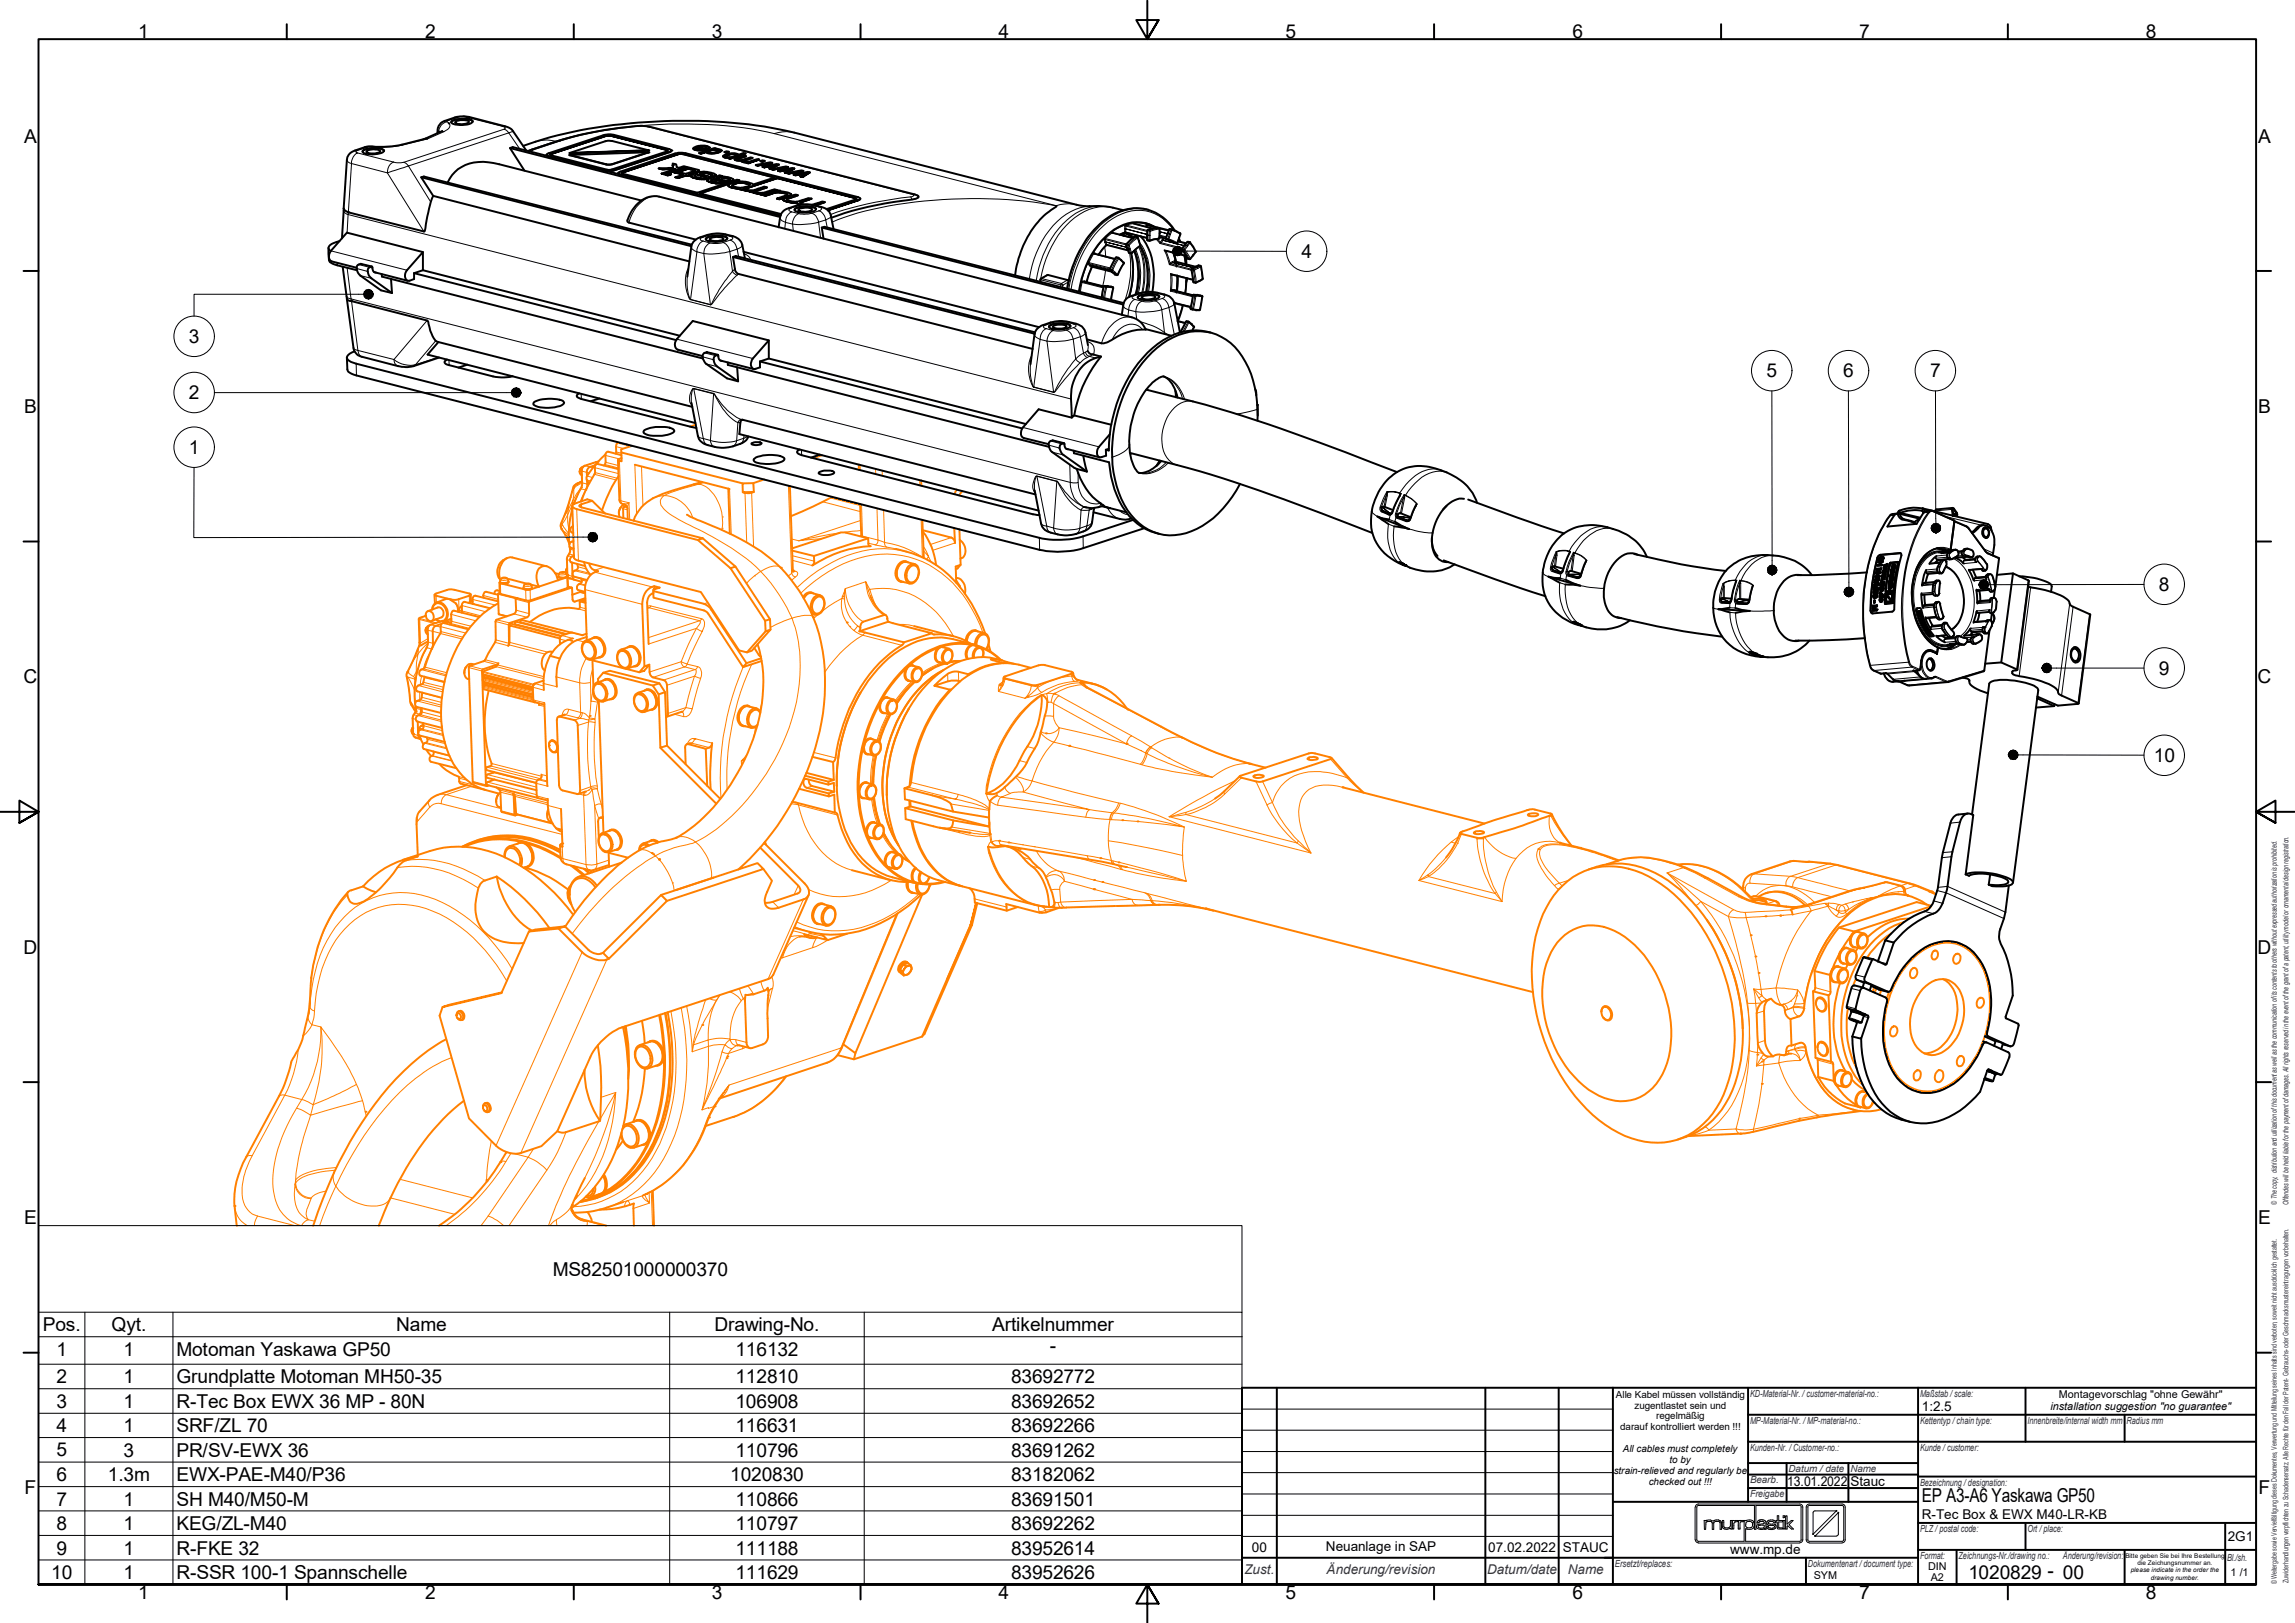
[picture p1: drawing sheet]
<svg xmlns="http://www.w3.org/2000/svg" width="594mm" height="420mm" viewBox="0 0 594 420" stroke-linecap="round" stroke-linejoin="round" font-family="sans-serif">
<defs><g id="words">
<g font-size="5">
<text x="35.8" y="9.8">1</text>
<text x="110" y="9.8">2</text>
<text x="184.3" y="9.8">3</text>
<text x="258.5" y="9.8">4</text>
<text x="332.7" y="9.8">5</text>
<text x="407" y="9.8">6</text>
<text x="481.3" y="9.8">7</text>
<text x="555.5" y="9.8">8</text>
<text x="6.2" y="36.9">A</text>
<text x="584.5" y="36.9">A</text>
<text x="336.9" y="66.8">4</text>
<text x="48.9" y="88.9">3</text>
<text x="457.3" y="97.7">5</text>
<text x="477.1" y="97.7">6</text>
<text x="499.6" y="97.7">7</text>
<text x="6.2" y="106.9">B</text>
<text x="48.9" y="103.4">2</text>
<text x="584.5" y="106.9">B</text>
<text x="48.9" y="117.5">1</text>
<text x="558.9" y="153">8</text>
<text x="6.1" y="176.9">C</text>
<text x="558.9" y="174.7">9</text>
<text x="584.4" y="176.9">C</text>
<text x="557.5" y="197.3">10</text>
<text x="6.1" y="246.9">D</text>
<text x="584.4" y="246.9">D</text>
<text x="6.2" y="316.9">E</text>
<text x="584.5" y="316.9">E</text>
<text x="143.1" y="330.2">MS82501000000370</text>
<text x="11.1" y="344.6">Pos.</text>
<text x="28.9" y="344.7">Qyt.</text>
<text x="102.6" y="344.6">Name</text>
<text x="185" y="344.6">Drawing-No.</text>
<text x="256.9" y="344.6">Artikelnummer</text>
<text x="14.7" y="350.9">1</text>
<text x="32" y="350.9">1</text>
<text x="45.7" y="351">Motoman Yaskawa GP50</text>
<text x="190.4" y="350.9">116132</text>
<text x="271.8" y="349.9">-</text>
<text x="14.7" y="358.1">2</text>
<text x="32" y="358.1">1</text>
<text x="45.7" y="358.1">Grundplatte Motoman MH50-35</text>
<text x="190.4" y="358.1">112810</text>
<text x="261.7" y="358.1">83692772</text>
<text x="14.7" y="364.5">3</text>
<text x="32" y="364.5">1</text>
<text x="45.7" y="364.5">R-Tec Box EWX 36 MP - 80N</text>
<text x="190.4" y="364.5">106908</text>
<text x="261.7" y="364.5">83692652</text>
<text x="14.7" y="370.8">4</text>
<text x="32" y="370.8">1</text>
<text x="45.7" y="370.8">SRF/ZL 70</text>
<text x="190.4" y="370.8">116631</text>
<text x="261.7" y="370.8">83692266</text>
<text x="14.7" y="377">5</text>
<text x="32" y="377.1">3</text>
<text x="45.7" y="377.1">PR/SV-EWX 36</text>
<text x="190.4" y="377.1">110796</text>
<text x="261.7" y="377.1">83691262</text>
<text x="14.7" y="383.5">6</text>
<text x="27.9" y="383.5">1.3m</text>
<text x="45.7" y="383.5">EWX-PAE-M40/P36</text>
<text x="189" y="383.5">1020830</text>
<text x="261.7" y="383.5">83182062</text>
<text x="6.3" y="386.9">F</text>
<text x="14.7" y="389.7">7</text>
<text x="32" y="389.7">1</text>
<text x="45.7" y="389.8">SH M40/M50-M</text>
<text x="190.4" y="389.7">110866</text>
<text x="261.7" y="389.7">83691501</text>
<text x="497.5" y="388.8">EP A3-A6 Yaskawa GP50</text>
<text x="584.6" y="386.9">F</text>
<text x="14.7" y="396.1">8</text>
<text x="32" y="396.1">1</text>
<text x="45.7" y="396.1">KEG/ZL-M40</text>
<text x="190.4" y="396.1">110797</text>
<text x="261.7" y="396.1">83692262</text>
<text x="14.7" y="402.4">9</text>
<text x="32" y="402.4">1</text>
<text x="45.7" y="402.4">R-FKE 32</text>
<text x="190.4" y="402.4">111188</text>
<text x="261.7" y="402.4">83952614</text>
<text x="13.3" y="408.7">10</text>
<text x="32" y="408.7">1</text>
<text x="45.7" y="408.8">R-SSR 100-1 Spannschelle</text>
<text x="190.4" y="408.7">111629</text>
<text x="261.7" y="408.7">83952626</text>
<text x="509.5" y="408.8">1020829 - 00</text>
<text x="35.8" y="414.1">1</text>
<text x="110" y="414.1">2</text>
<text x="184.3" y="414.1">3</text>
<text x="258.5" y="414.1">4</text>
<text x="332.7" y="414.1">5</text>
<text x="407" y="414.1">6</text>
<text x="481.3" y="414.1">7</text>
<text x="555.5" y="414.1">8</text>
</g>
<g font-size="3.5">
<text x="497.5" y="365.2">1:2.5</text>
<text x="462.7" y="384.8">13.01.2022</text>
<text x="479" y="384.8">Stauc</text>
<text x="497.5" y="393.3">R-Tec Box &amp; EWX M40-LR-KB</text>
<text x="324" y="401.7">00</text>
<text x="343.2" y="401.4">Neuanlage in SAP</text>
<text x="385.3" y="401.7">07.02.2022</text>
<text x="404.6" y="401.7">STAUC</text>
<text x="576.7" y="399">2G1</text>
<text x="447.9" y="402.3">www.mp.de</text>
</g>
<g font-size="3.5" fill="#262659">
<text x="322.1" y="407.5">Zust.</text>
<text x="343.4" y="407.4">Änderung/revision</text>
<text x="385" y="407.5">Datum/date</text>
<text x="405.8" y="407.5">Name</text>
</g>
<g font-size="2.8">
<text x="530.8" y="365">installation suggestion &quot;no guarantee&quot;</text>
<text x="533" y="361.9">Montagevorschlag &quot;ohne Gewähr&quot;</text>
<text x="499.1" y="406.5">DIN</text>
<text x="469.5" y="408.8">SYM</text>
<text x="499.8" y="409.2">A2</text>
<text x="577.4" y="408">1 /1</text>
</g>
<g font-size="2.5">
<text x="418.3" y="361.8">Alle Kabel müssen vollständig</text>
<text x="423.1" y="364.7">zugentlastet sein und</text>
<text x="419.4" y="370.3">darauf kontrolliert werden !!!</text>
<text x="428.7" y="367.5">regelmäßig</text>
<text x="420.1" y="376">All cables must completely</text>
<text x="417.8" y="381.6">strain-relieved and regularly be</text>
<text x="432.2" y="378.8">to by</text>
<text x="426.8" y="384.5">checked out !!!</text>
</g>
<g font-size="2.5" fill="#262659">
<text x="453" y="361.6">KD-Material-Nr. /customer-material-no.:</text>
<text x="497" y="361.6">Maßstab /scale:</text>
<text x="453" y="368.6">MP-Material-Nr. /MP-material-no.:</text>
<text x="497" y="368.6">Kettentyp /chain type:</text>
<text x="524.8" y="368.6">Innenbreite/internal width mm</text>
<text x="550.5" y="368.5">Radius mm</text>
<text x="453" y="375.6">Kunden-Nr. /Customer-no.:</text>
<text x="497" y="375.6">Kunde /customer:</text>
<text x="463" y="381.1">Datum /date</text>
<text x="479" y="381">Name</text>
<text x="453" y="384">Bearb.</text>
<text x="453" y="387.6">Freigabe</text>
<text x="497" y="384.6">Bezeichnung /designation:</text>
<text x="497" y="396.6">PLZ /postal code:</text>
<text x="524.8" y="396.6">Ort /place:</text>
<text x="418" y="405.6">Ersetzt/replaces:</text>
<text x="468" y="405.6">Dokumentenart/document type:</text>
<text x="497" y="403.6">Format:</text>
<text x="507" y="403.5">Zeichnungs-Nr./drawing no.:</text>
<text x="534" y="403.5">Änderung/revision:</text>
<text x="576.5" y="404.1">Bl./sh.</text>
</g>
<g font-size="2" fill="#262659">
<text x="589.4" y="311.9" transform="rotate(-90 589.4 311.9)">©The copy, distribution andutilization ofthisdocumentas well as the communication ofitscontents to others withoutexpressedauthorization is prohibited.</text>
<text x="592.4" y="311.9" transform="rotate(-90 592.4 311.9)">Offendes willbe heldliable forthe paymentofdamages. All rights reservedin the eventofthe grantofa patent, utilitymodel orornamental design registration.</text>
<text x="589.4" y="410.2" transform="rotate(-90 589.4 410.2)">© Weitergabe sowie Vervielfältigung diesesDokumentes, Verwertungund Mitteilung seines Inhalts sind verboten, soweit nicht ausdrücklich gestattet.</text>
<text x="592.4" y="409.8" transform="rotate(-90 592.4 409.8)">Zuwiderhandlungen verpflichten zu Schadensersatz. Alle Rechte für den Fallder Patent- Gebrauchs- oder Geschmacksmustereintragungen vorbehalten.</text>
</g>
<g font-size="1.7">
<text x="550.2" y="403.3">Bitte geben Sie bei Ihre Bestellung</text>
<text x="551.6" y="407.1">please indicate in the order the</text>
<text x="553.3" y="405.2">die Zeichungsnummer an.</text>
<text x="556.8" y="409">drawing number.</text>
</g>
</g></defs>
<!-- layer: Sichtbare tangentiale Kanten(DIN) -->
<g fill="none" stroke="#ff8000" stroke-width=".26">
<path d="M454.2 226.2l-.8 .1M463.5 226.9l1.9 .3M464.1 222.9l-9.9 3.3 9.3 .7M464.1 222.9l9.2 .7M464.1 222.9l-.7 .1M465.4 227.2l13.5 3.5M473.3 223.6l1.9 .3M473.3 223.6l-9.8 3.3M475.2 223.9l-9.8 3.3M475.2 223.9l18.6 4.8M485.3 232.3h.1M491.3 230.9h.1"/>
<path d="M493.8 228.7l1.9 .6M493.8 228.7l-1.7 .6M495.7 229.3l5.4 2.3M495.7 229.3l-2.6 .9"/>
</g>
<!-- layer: Sichtbare Kanten(DIN) -->
<circle cx="500.3" cy="231.1" r=".25" fill="#ff8000"/>
<!-- layer: Sichtbare tangentiale Kanten(DIN) -->
<path d="M499.4 230.9l.9 .2M500 230.8h-.6l1.2 .4" fill="none" stroke="#ff8000" stroke-width=".26"/>
<!-- layer: Sichtbare Kanten(DIN) -->
<circle cx="500" cy="230.8" r=".25" fill="#ff8000"/>
<!-- layer: Sichtbare tangentiale Kanten(DIN) -->
<path d="M467.8 223.1h.1" fill="none" stroke="#ff8000" stroke-width=".26"/>
<!-- layer: Sichtbare Kanten(DIN) -->
<circle cx="467.9" cy="223.1" r=".25" fill="#ff8000"/>
<!-- layer: Sichtbare tangentiale Kanten(DIN) -->
<g fill="none" stroke="#ff8000" stroke-width=".26">
<path d="M464.3 222.9h-.2M467.6 223.1h.2M467.8 223.1l-.2 .1M468.3 223.1h-.5M473.8 223.6h-.5M475.2 223.9h.5M485.8 232.2h.1M485.8 232.2a26.9 26.9 0 0 0-14.4 13.5 37.1 37.1 0 0 0-4.4 15.4M493.8 228.7h.5M493.8 231.8l-.6-.1a15.6 15.6 0 0 0-7.4 .5M495.7 229.3h.7M467 261.1h.1"/>
<path d="M467.4 271.1h-.1a22 22 0 0 0 7.4 13.7 13.3 13.3 0 0 0 5 2.5"/>
</g>
<!-- layer: Sichtbare Kanten(DIN) -->
<path d="M498.7 234.2a14.3 14.3 0 0 0-15.4-.9 30.1 30.1 0 0 0-13.2 15.6 40.4 40.4 0 0 0-3.1 12.2M467.4 271.1a22.8 22.8 0 0 0 7.1 13.5 13.8 13.8 0 0 0 12.5 2.6" fill="none" stroke="#ff8000" stroke-width=".51"/>
<circle cx="493.8" cy="231.8" r=".25" fill="#ff8000"/>
<!-- layer: Sichtbare tangentiale Kanten(DIN) -->
<g fill="none" stroke="#ff8000" stroke-width=".26">
<path d="M418.7 222.9a20.6 20.6 0 0 1 13.6 .5l3.4 1.2h.5M426.8 222l-.5 .1M429.1 222.5h.5M431.5 226l4.9 3.9 3.8 3.4M431.5 226l3 3 3.9 4.8M431.5 226l17.3 9.5M432.8 223.4h-.5M436.1 224.8l5.2 2.5M436.1 224.8l-.4-.2-4.2 1.4M436.6 224.7l-.5 .1M440.2 233.3l-1.2 1.1M440.2 233.3a52.8 52.8 0 0 1 11.7 43.7 25.3 25.3 0 0 1-9.6 15.6l7.1-.3a86.6 86.6 0 0 0 3.2-31 129.4 129.4 0 0 0-5.2-24"/>
<path d="M440.2 233.3l7.2 4M441.3 227.3h.7M441.3 227.3l8.7 4.8M447.4 237.3l2.2 .3 2.4-.1a135.5 135.5 0 0 1 3.9 18.6l-1.9-.1 1.3 2.4 .8-.6 1.1 .9-.5 .5M448.8 235.5l.7 .3a11.6 11.6 0 0 0 5.4 .2l8.6-.4M448.8 235.5l-1.1 .9-.3 .9M450 232.1a19.8 19.8 0 0 0 7.2 2.1M450 232.1h.8M451.2 229.4l.6 .6M451.7 236.2l.3 1.3 3.5-.2a74.5 74.5 0 0 0 13.3-1.5 45 45 0 0 0-9.1 20h2.2l3.4 .5a6.8 6.8 0 0 1 1.7 3.5l-2.5 .1 .7-2.2 .1-1.4a4.7 4.7 0 0 1-3.5 3.6M451.8 230v.8M453 228.6a1.16 1.16 0 0 0-1.2 1.4"/>
<path d="M453 228.6l9.3 .7M454.2 226.2a2.08 2.08 0 0 0-1.2 2.4M454.5 231.9a9 9 0 0 1 11.9-.9l3.4 2.7M457.2 234v.2M457.2 234.2l5.2 .7M457.6 231.1a10.6 10.6 0 0 1 10.3 3.1M462.3 229.3l11.9 2.9M462.4 234.7v.2l2.5 .1M463.5 226.9a2.19 2.19 0 0 0-1.2 2.4M465.4 227.2a2.54 2.54 0 0 0-1.3 2.4M468.3 234.1h.6M468.9 234.1l-1.5 .4-2.3 .4"/>
<path d="M473.3 233.8v.7l2.1 1.1v-.4a1.21 1.21 0 0 1 .7-1M476.1 234.2l-1.6-.4h-2.1l-8.5 1.6M476.5 234.5a1.01 1.01 0 0 1 1.1 1.2l-1 .2-.6-.1 .1-.7zM477.6 234l-.8 .4-.7-.2M477.6 234l.6 .4 .3 1-.8 .8M477.7 236.2a1.32 1.32 0 0 1-1.7-.1v-.3l-.6-.2 .6 .5-.3 .6-.4 .5M477.7 236.2l.4 .4M479.5 233.5h.1M479.9 230.4l-.6 .2 .8-.2M480.1 230.4l-11.2 3.7M480.8 230.2l-.9 .2h.2M481.1 233.9h.1"/>
<path d="M481.3 230l-2.4 .6M482.3 229.9h.1M483.1 232.6h.1M484.1 232.5h.1M484.8 232.3l-3.7 1.5-2.6 1.6-.9 .3 .1 .5M484.8 232.4a21.3 21.3 0 0 0-7.2 4.6l-.4 .2a1.74 1.74 0 0 1-2.5-.5l-1.1-1.3-.5-.8 .2-.1-.9-.7 .7 .8-4.3 1.2-.5-1.1-.2-.1M485 232.3l-.2 .1 1-.2-3 .5-5.2 1.3M487.8 228.5l.4-.1 3.7 .9M488.1 228.5l-8 1.9M492.8 230.7l-.2-.7-.7-.7-2.2 .9-3.9 2a20 20 0 0 1 7-1.5l.1 .7 .3 .3M452.4 259.7l2.1 .1-.5-3.8 2.1 1.8-.2-1.7 3.8-.3a8.7 8.7 0 0 0 1.3 4.2M455.3 258.4l.8 1.1"/>
<path d="M457.2 258.7l.2 .2M461.8 259.9l.7 .7 .2 .7M461.8 259.9l-1.2 .2M461.8 259.9l-.7 .3M464.5 259.9l-.3 .6 2.8 .3M465.1 257.8h.1M456.6 261.7l-1.9 .6M456.9 269.3l-1.9 .7M460.4 275.2a21.5 21.5 0 0 0 10.3 13.5l10.9-1.1M462.7 261.3l-.7 .2M463.7 272.8a2.32 2.32 0 0 1 2.3 1.8l-3.5 .1-2.1 .5 .2-1.6 .3-.6M464.2 260.8l2.8 .3a2.62 2.62 0 0 1-1.4 2l-.7-.4a2.44 2.44 0 0 1-.7-1.9z"/>
<path d="M464.2 260.8v-.3l-1.5 .8M464.2 260.8l-2.2 .8M464.9 272.1l.7 1.1 .4 1.4a2.95 2.95 0 0 0 1.4-2.4l-1.4-.3-1.1 .2a1.42 1.42 0 0 0-1.9-.1 .75 .75 0 0 1-.4 1M465.7 263.1l-2.2 .7M466.5 270a1.15 1.15 0 0 1 .8 1.1h-1.3l-1.4 .4 .3-1.2M467.4 271.3h-1.4l-1.4 .5v-.3M441.3 291.8l.6 .2 .4 .6-2.3 .8-2.8 .6M470.7 288.7l-.4 .6"/>
</g>
<!-- layer: Sichtbare Kanten(DIN) -->
<path d="M413.3 224.4a20.4 20.4 0 0 1 16.8 2.5 43.7 43.7 0 0 1 17.6 22.4 49.3 49.3 0 0 1 2.5 27.2 24.3 24.3 0 0 1-10.8 16.5l-3 1.3M441.9 238.2a52.4 52.4 0 0 1 9.2 28M455.2 232.1a9.2 9.2 0 0 1 11.1 1.4l1.1 .9M464.9 234.8l.2 .1-1.6 .6 .6 1.3M496.1 233.5l-20.1 6.6-1.1 1.4a37.6 37.6 0 0 0-5.2 9.9l.2 4.3-.2 .6-.4 .3 .7 17.3M458.1 258.7a3 3 0 0 0-1.5 3l.3 8.3 .8 2 1.3 1.5a2.58 2.58 0 0 1-3.1-1.4l-.9-1.7-.3-8a3.6 3.6 0 0 1 2.7-3.5l1.1-.3a4.6 4.6 0 0 0 2.9 1.7l.4 .5a3.6 3.6 0 0 0 1.7 3M463.5 263.8l.2 6.9M463.7 270.7a1.21 1.21 0 0 0-1.3 1.6l-.3 .8h-1a2.43 2.43 0 0 0-2.1 .4M463.7 270.7l2.2-.7a1.17 1.17 0 0 1 1.5 1.1M467 261.1l-.1 .5a2.53 2.53 0 0 1-1.2 1.5l-2.2 .7M470.3 274l.2 .4 .2 4.4a16.3 16.3 0 0 0 6.9 6.9" fill="none" stroke="#ff8000" stroke-width=".51"/>
<circle cx="450.5" cy="293.5" r=".25" fill="#ff8000"/>
<!-- layer: Sichtbare tangentiale Kanten(DIN) -->
<g fill="none" stroke="#ff8000" stroke-width=".26">
<path d="M488 228.4h.5M492.3 229.3h-.4a1.61 1.61 0 0 1 .9 1.4l.3 .2M493.1 230.5l-.3 .2M455.9 259.7l-1.4 .1 .2 2.6M469.9 255.7l3.9 1.1M452.8 271.9l2.1 .6-.2 3.4M454.7 275.9l1.9-.2a99.8 99.8 0 0 1-2.7 16.6l12-2.8 4.8-.8M455 269.9l-.1 2.6 1.5 .2M456.6 273l-1.9 2.9M457.2 273.4l.5 .2-1 .8-.8-.5M457.9 273.5l-.2 .1M460.4 275.2l-3.8 .5 .1-1.3-2 1.5"/>
<path d="M463 272l-.6 .3M464.6 271.5l-2.2 .7M470.5 274.4l4 1.1M453.7 293l.2-.7a11.5 11.5 0 0 1-4.5 0l.1 .4a1.1 1.1 0 0 0 1 .8M130.9 300.7a54.2 54.2 0 0 1-15.4 16.6"/>
</g>
<!-- layer: Sichtbare Kanten(DIN) -->
<g fill="none" stroke="#ff8000" stroke-width=".51">
<path d="M403.4 230.4a17.6 17.6 0 0 1 19.9-5 34 34 0 0 1 15.9 12.6 51.7 51.7 0 0 1 9.2 37.6 25.5 25.5 0 0 1-10 17.4 18.9 18.9 0 0 1-19.5 .2 39.6 39.6 0 0 1-16.2-17.1 51.6 51.6 0 0 1-5.6-31.6 27.8 27.8 0 0 1 6.3-14.1zM493 238.7a21.4 21.4 0 0 0-12.7 11.6 31.2 31.2 0 0 0-2.1 24.4 17.9 17.9 0 0 0 4 6.1M494.3 237.8a14.9 14.9 0 0 0-10.9 4.9M496.1 233.5l3.8 1M499.5 235.1l-.1 .1M499.8 234.7l-.9 .9M499.9 234.6l-19.9 6.6M404.1 243a11.4 11.4 0 0 1 13.8-2 26.4 26.4 0 0 1 12.3 14.4 29.1 29.1 0 0 1 .8 21.3 12.3 12.3 0 0 1-11.6 8.4 19 19 0 0 1-13.1-7.8 32 32 0 0 1-6-27.9 15.8 15.8 0 0 1 3.8-6.4zM469.3 256.6l4 1.1M469.7 251.4l4 1M470.1 259.6a1.16 1.16 0 0 1 .8-1.4 1.16 1.16 0 0 1 1.4 .7 1.8 1.8 0 0 1-.6 3h-.3l-.8-.6M470.3 258.8a1.14 1.14 0 0 1 1.9 .5 1.53 1.53 0 0 1-.6 2.5 2.18 2.18 0 0 1-1.3-3z"/>
<path d="M473.3 257.7l.7 17.2M473.7 252.4l.1-.3v1a1.31 1.31 0 0 0 .9 1.1M473.7 252.4l.1 4.6-.5 .7M474.3 250.9l-.5 1.2M475.9 250.3a1.88 1.88 0 0 0-1.9 2.1 1.73 1.73 0 0 0 .9 1.8M476 240.1l4 1.1M476.2 251.2a1.16 1.16 0 0 1 1.3-.5 1.16 1.16 0 0 1 .8 1.1 2.04 2.04 0 0 1-1.8 2.8 1.85 1.85 0 0 1-.6-2.9zM476.2 251.7a1.1 1.1 0 0 1 1.4-.7 1.1 1.1 0 0 1 .7 1.4l-.2 .9a1.14 1.14 0 0 1-1.5 1 1.14 1.14 0 0 1-.7-1.6zM476.3 254.5a29.6 29.6 0 0 0 .1 20.2l1.4 2.7M476.3 250.4a1.57 1.57 0 0 0-2.3 1.5 1.69 1.69 0 0 0 1.4 2.4M476.8 245.8l-.7 1.1M476.9 249.4a1.92 1.92 0 0 1-.8-2.5l-1.8 4a1.28 1.28 0 0 1 1.4-.7"/>
<path d="M478.2 245.5a2.25 2.25 0 0 0-1.4 3.7l.3 .1M478.3 249.7l-.5 1.1M478.5 245.6a1.43 1.43 0 0 0-2.1 .9l-.2 .6a1.84 1.84 0 0 0 1 2.4h.4M478.8 246.1a1.22 1.22 0 0 1 1.4 0 1.22 1.22 0 0 1 .4 1.4 1.75 1.75 0 0 1-2.2 2.1 2.42 2.42 0 0 1 .4-3.5zM478.8 246.5a1.05 1.05 0 0 1 1.3-.2 1.05 1.05 0 0 1 .5 1.3 1.67 1.67 0 0 1-1.9 1.9 2 2 0 0 1 .1-3zM479.7 245.2a1.8 1.8 0 0 1-.8-2.4l.2-.5-2.3 3.5 .5-.4 .7-.1M479.9 241.3l-.8 1M480 241.2l-.1 .1 .9-.1M480.4 253.3l-.7 1.9M480.9 241.3a2.17 2.17 0 0 0-1.7 3l.4 .7 .4 .2M480.9 245.4l-.6 .9M481.3 242.2a1.16 1.16 0 0 1 1.3-.5 1.16 1.16 0 0 1 .8 1.1 2.57 2.57 0 0 1-1.4 2.8 1.43 1.43 0 0 1-1.3-1.9z"/>
<path d="M481.4 241.4a1.56 1.56 0 0 0-2.3 1.5 1.63 1.63 0 0 0 1.3 2.4M481.6 242.4a1.03 1.03 0 0 1 1.3-.3 1.03 1.03 0 0 1 .5 1.3 1.43 1.43 0 0 1-.5 1.5 1.43 1.43 0 0 1-1.6 .1 2.4 2.4 0 0 1 .3-2.6zM486.2 248.5l-.2 .3M489.5 241.7a21 21 0 0 0-6.2 6.2M414.5 261.9a1.19 1.19 0 0 1 .9-1.4 1.19 1.19 0 0 1 1.4 .7 2.01 2.01 0 0 1-.2 2.9 1.4 1.4 0 0 1-1.5-.6M415 260.8a1.6 1.6 0 0 1 2.1 1.8 1.13 1.13 0 0 1-.7 1.4 1.13 1.13 0 0 1-1.4-.6l-.3-.5a1.92 1.92 0 0 1 .3-2.1zM470 273.9l4 1M470.5 271.1a1.16 1.16 0 0 1 .8-1.4 1.16 1.16 0 0 1 1.4 .7l.2 .5a1.61 1.61 0 0 1-.8 2.5l-.7-.3-.4-.4M470.7 278.8l4 1M471 270a1.81 1.81 0 0 1 1.7 .7 1.81 1.81 0 0 1 .1 1.9 1.01 1.01 0 0 1-1 .7 1.01 1.01 0 0 1-.9-.7l-.2-.5a1.92 1.92 0 0 1 .3-2.1zM474 274.9l.3 .1 .2 .5 .2 4.3M474.7 279.8l.1 .2"/>
<path d="M476.7 277a2.03 2.03 0 0 0-2 2.5l.1 .5M476.8 277.2a1.88 1.88 0 0 0-1.8 2.1 1.51 1.51 0 0 0 .9 1.7M477.1 278.1a1.24 1.24 0 0 1 1.6-.4 1.24 1.24 0 0 1 .7 1.5l-.1 .5a1.81 1.81 0 0 1-1.8 1.7 1.85 1.85 0 0 1-.6-2.8zM477.3 277.3a1.56 1.56 0 0 0-2.3 1.4 1.7 1.7 0 0 0 1.2 2.5M477.5 278.2a1.07 1.07 0 0 1 1.3-.2 1.07 1.07 0 0 1 .5 1.3l-.1 .5a1.44 1.44 0 0 1-1.7 1.3 2 2 0 0 1 0-2.9zM478.3 261a24.5 24.5 0 0 0 2.3 15.6M479.4 279.4a11.3 11.3 0 0 0 3.5 2.8M465.9 289.5l-.3 .7M474.8 280l.5 .9M475.7 281.1l-.4-.2a16.3 16.3 0 0 0 5.3 5.3 2.42 2.42 0 0 1 1.7-3.7M477.6 285.7l4 1M480.6 286.2l.6 .4"/>
<path d="M481.5 286.6l.1 .1M481.7 286.6l-.1 .1M482.4 282.6a2.25 2.25 0 0 0-1.3 3.8l.4 .1M482.9 282.7a1.41 1.41 0 0 0-2.1 1 1.97 1.97 0 0 0 .7 2.9h.3M483.4 283.1a2.44 2.44 0 0 0-.7 3.7 1.47 1.47 0 0 0 2.1-1.2l.1-.5M483.6 283.4a1.93 1.93 0 0 0-.4 3.3 1.59 1.59 0 0 0 1.6-1.7M485.2 285.5l-.4 .2"/>
</g>
<circle cx="129.5" cy="300.8" r=".25" fill="#ff8000"/>
<!-- layer: Sichtbare tangentiale Kanten(DIN) -->
<path d="M132.3 298.6l-1.4 2.1a1.23 1.23 0 0 0-1.4 .1M133.2 298.7l3.5 .9-10.3 15.2M136.7 299.6a12.2 12.2 0 0 1 4.8 3.3M146.5 293.1a39.8 39.8 0 0 1-5 9.8M155 290.3a153.2 153.2 0 0 0-13 27M126.4 314.8l-1.9 2.5M126.4 314.8l2.3 1.2 1.7 1.3M141.5 302.9l-9.7 14.4M148.1 312a12.1 12.1 0 0 1-4.8 4.3l-.9 1" fill="none" stroke="#ff8000" stroke-width=".26"/>
<!-- layer: Sichtbare Kanten(DIN) -->
<path d="M155 290.3l-8.5 2.8" fill="none" stroke="#ff8000" stroke-width=".51"/>
<circle cx="148.1" cy="312" r=".25" fill="#ff8000"/>
<!-- layer: Sichtbare tangentiale Kanten(DIN) -->
<path d="M155.4 289.7l4-6.9a95.9 95.9 0 0 1-8 22.2M144.1 315.7v1.6M148 313.4a4 4 0 0 0 4 2.7l-.1 1.2" fill="none" stroke="#ff8000" stroke-width=".26"/>
<!-- layer: Sichtbare Kanten(DIN) -->
<path d="M155.4 289.7l-.1 .5-.3 .1" fill="none" stroke="#ff8000" stroke-width=".51"/>
<circle cx="148" cy="313.4" r=".25" fill="#ff8000"/>
<!-- layer: Sichtbare tangentiale Kanten(DIN) -->
<g fill="none" stroke="#ff8000" stroke-width=".26">
<path d="M89.9 231.7a37.2 37.2 0 0 0-9.3 21.6M102.9 224.6a29.3 29.3 0 0 1 20.9 5.3M105.1 222.7a29.2 29.2 0 0 1 18.6 4.1l1.8 1.1M131.2 254a43.7 43.7 0 0 0-17.3-17.4 20.4 20.4 0 0 0-20.6 .5 25.4 25.4 0 0 0-10.5 15.7 38.8 38.8 0 0 0-1.4 8.9M132.6 250.9a44.9 44.9 0 0 0-18-17.2 21.3 21.3 0 0 0-25.4 3.6 32 32 0 0 0-8.5 18.6l-.5 4.7 .1-2.2M77.2 271.7a32.4 32.4 0 0 1-3.5 11.8 1.47 1.47 0 0 0-1.5 .3M79.4 264.1l.3-.7 .3 .9 .8 1a8.5 8.5 0 0 1-2.3 2.8M79.7 263.4l.4-1.2 .1-1.6a1.56 1.56 0 0 0 1.2 1.1l-.2 1.9-.4 1.7 2.3 .6a34 34 0 0 1-5 18.7M65.3 299.2a16.8 16.8 0 0 0-2.2 12.1 5.3 5.3 0 0 0 3.6 3.5M65.3 299.2a1.47 1.47 0 0 0-1.5 .3M76.8 286.9l1.7 .7 1.9 1.1a67.6 67.6 0 0 0-4 17.8l.1-.2a1.64 1.64 0 0 1 1.2-1.8 21.1 21.1 0 0 1 9.4-2.3M78.1 284.6a41.4 41.4 0 0 0-7.5 20.6 12.6 12.6 0 0 0 3.8 10.2l1 .8 2.6 1.1"/>
<path d="M78.1 284.6l-4.4-1.1-8.4 15.7M92.3 280.7a70.5 70.5 0 0 0-9.2-14.8 46.8 46.8 0 0 1-2 20.1l6.8-3 4.4-2.3 1.6 4.3-13.5 3.7 .7-2.7-3-1.4M93.9 285l.9 3.9M127.2 295.3a65.5 65.5 0 0 0-1.3 10.7M130.9 298.2v.4M131.4 298.4l-.5 .2M138.1 297.4l-1.4 2.2M155.6 284.1l3.8-1.3a42.6 42.6 0 0 1-8.8 25.8l-2 2.2M66.7 314.8l-.6 1.2-.3 1.3M66.7 314.8l9.6 2.5M80.5 310.3a4 4 0 0 1-4.1-3.8l-.1 1.7a7.1 7.1 0 0 0 3 7.3l.5 .3a3 3 0 0 0-1.8 1.5M84.4 308.3a4.7 4.7 0 0 0-3.9 2l-.4 1a4.7 4.7 0 0 0-.6 4l.3 .5 1.7 .3"/>
<path d="M86.8 302.9a23.4 23.4 0 0 0-9.1 2.3 1.75 1.75 0 0 0-.9 2.6 4.1 4.1 0 0 0 3.8 2.3M101.1 310.1l16.6 4.3M103.5 305.3l18.9 4.8M150.8 315.7l5.5 1.6"/>
</g>
<!-- layer: Sichtbare Kanten(DIN) -->
<path d="M90.2 230.8l3.8-1.3a23.2 23.2 0 0 1 14.1-7.8l-3.3 1.2-1.2 .8a36.5 36.5 0 0 1-9.4 9.6 3 3 0 0 1-3.5 .2 2.32 2.32 0 0 1-.7-2.5zM94 229.5l1.1 .6 2.2 .9M111.3 220.3a27.5 27.5 0 0 1 22.9 3.5 51 51 0 0 1 14.2 13M128.6 226.9a52.1 52.1 0 0 1 13.6 13.4M128.6 226.9a20.1 20.1 0 0 0 9.1 14M128.6 226.9l-3.1 1a2.91 2.91 0 0 0-1.7 2 12.8 12.8 0 0 0 0 9 9.5 9.5 0 0 0 8.8 5.2h3M80.6 253v.3a57.8 57.8 0 0 1-1.9 13.8 30.4 30.4 0 0 1-3.3 8M151.3 277a23.1 23.1 0 0 0 4 13.2M154.7 270.6a80.5 80.5 0 0 1 .7 19.1M161.3 265.9a56.1 56.1 0 0 1-3 34.5 29.5 29.5 0 0 1-10.3 12.3M144.3 292.8l1.1 .4 1.1-.1" fill="none" stroke="#ff8000" stroke-width=".51"/>
<circle cx="60.7" cy="312.2" r=".25" fill="#ff8000"/>
<!-- layer: Sichtbare tangentiale Kanten(DIN) -->
<path d="M60.7 312.2a6.3 6.3 0 0 0 3.3 5.1M148 313.5a3.9 3.9 0 0 0 4 2.6M149.3 309.2l.1 .4-.2 .5M149.4 309.5l-.3 .2" fill="none" stroke="#ff8000" stroke-width=".26"/>
<!-- layer: Sichtbare Kanten(DIN) -->
<circle cx="148" cy="313.5" r=".25" fill="#ff8000"/>
<!-- layer: Sichtbare tangentiale Kanten(DIN) -->
<path d="M149.2 310.1l-.4 .2" fill="none" stroke="#ff8000" stroke-width=".26"/>
<!-- layer: Sichtbare Kanten(DIN) -->
<circle cx="94.6" cy="287.8" r=".25" fill="#ff8000"/>
<!-- layer: Sichtbare tangentiale Kanten(DIN) -->
<path d="M145.4 137l1 1.7M161.3 131.7l1.1 .3M161.5 131.2l.9 .2M101.1 310.1a4.3 4.3 0 0 1-4.4 2.1 12 12 0 0 1-9.8-5.1l-2.2 5-2 5.2" fill="none" stroke="#ff8000" stroke-width=".26"/>
<!-- layer: Sichtbare Kanten(DIN) -->
<path d="M145.4 136.9v.1M150.2 121.3l-.1 .8M151 120.8a1.23 1.23 0 0 0-.9 1 1.23 1.23 0 0 0 .5 1.2M160.6 131.5l-.4 1.3M161.6 130.6a2.62 2.62 0 0 0-1.2 3.3M162.2 131l-.9 .5 .1 2.7M146.6 147.4l-.2 .7M146.7 148.8l.2 .1M146.8 147.1l-.3 .6-.1 .6" fill="none" stroke="#ff8000" stroke-width=".51"/>
<circle cx="146.4" cy="138.7" r=".25" fill="#ff8000"/>
<!-- layer: Sichtbare tangentiale Kanten(DIN) -->
<path d="M146.9 133.3l1.2-2.4 .2-1.4-1.2 2.4a6.5 6.5 0 0 1-1.6 3.8l-.1-.3 .6-1.7M147.3 130.3a4 4 0 0 1-1.3 3.4zM148.3 129.5l.2-2.9-.4 .7-.8 3M150.7 124.6l-.6 .3" fill="none" stroke="#ff8000" stroke-width=".26"/>
<!-- layer: Sichtbare Kanten(DIN) -->
<circle cx="149.4" cy="125.2" r=".25" fill="#ff8000"/>
<!-- layer: Sichtbare tangentiale Kanten(DIN) -->
<g fill="none" stroke="#ff8000" stroke-width=".26">
<path d="M145.3 135.4l-.1 .8 .2 .7M145.5 135.7v.1M145.5 137.2l1.7 1.3M145.6 137.2a1.21 1.21 0 0 1-.1-1.4l1.7 2.3M146.9 133.3v1.7l.4 1.9M147.3 139.7l-.2 .5M147.7 128.7h.1M148.3 126.4l-.2 .9M148.3 126.4h.1M148.6 126.3l.2-.2-.3 .5v-.3M149.1 125.3l-.8 1.1 .3-.1M149.2 128.9a5.1 5.1 0 0 0-1.3 3.7"/>
<path d="M149.4 125.2l-.6 .4-.2 .7M149.6 125.1l.5-.2-1.3 1.2M150.4 126.4l-1.2 1.5-.9 1.6M150.6 126.2h.1M150.7 124.7l-.6 .2M150.7 125l-1.3 .7M147.2 149.6l.2 .1"/>
</g>
<!-- layer: Sichtbare Kanten(DIN) -->
<path d="M145.4 136.9h.1" fill="none" stroke="#ff8000" stroke-width=".51"/>
<circle cx="147.4" cy="149.7" r=".25" fill="#ff8000"/>
<!-- layer: Sichtbare tangentiale Kanten(DIN) -->
<path d="M146.9 148.8l.3 .8" fill="none" stroke="#ff8000" stroke-width=".26"/>
<!-- layer: Sichtbare Kanten(DIN) -->
<circle cx="146.9" cy="148.8" r=".25" fill="#ff8000"/>
<!-- layer: Sichtbare tangentiale Kanten(DIN) -->
<path d="M154.3 119.6l-2.9 1M148.1 131.9a27 27 0 0 0-.7 8.9M150.7 125l-.1 1.2-2 4.3M151.4 120.6a1.72 1.72 0 0 0-.8 1.4l.1 3M146.7 144.9l.2 4M147 143.9l-.3 .9M147.4 143.4l-.3 .5M147.5 141.7l.1 .5M147.6 142.2v.6l-.3 .6" fill="none" stroke="#ff8000" stroke-width=".26"/>
<!-- layer: Sichtbare Kanten(DIN) -->
<circle cx="154.7" cy="119.5" r=".25" fill="#ff8000"/>
<!-- layer: Sichtbare tangentiale Kanten(DIN) -->
<g fill="none" stroke="#ff8000" stroke-width=".26">
<path d="M154.7 119.5l-.3 .1 .3 .1M156.7 117.9l3.6 .9M156.8 119.7l3.2 .8M159.4 115.6l2 .5M159.5 117l1.3 .3M162.2 115.1l1.3 .3M148.1 136.3h.2M150.4 126.5l1.2 .4M150.6 122l1.9 .4M150.7 125l1.6 .5M151.4 120.6l2.1 .5M151.6 126.9l-1.4 3"/>
<path d="M151.6 126.9h.1M151.9 124.2l.9 .3M152 123.2l1.4 .4M152.1 124.8l.6 .1M153.9 122.8l5.5 1.4M154 121.1l6.1 1.5M154.1 122.3l5.7 1.5M156.6 120.2l3.4 .9M146.7 144.9l.9 .2M146.9 148.9l3.5 .9M147.1 143.9l.9 .2M147.4 143.4l1.2 .3"/>
<path d="M147.6 142.2l.9 .2M147.9 140.3l.6 .1M148.1 144.1l.5 .1M148.7 147.7l4.2 1.1M149.2 147.6l3.3 .8M149.6 146.7l2.2 .6M149.9 151.2l1.6 .4M150.2 151.1l1.3 .3M150.6 150.2l1.2 .3M205.1 143.9l5.7 1.4M205.2 145.1l5 1.3M225.1 141.3l.3 .1"/>
<path d="M178.6 192.4h.4M179 192.4l4.6 1.1M179 192.4l-.8 .2M179.8 191.2l-.3 .7-.5 .5M179.8 191.2a1.68 1.68 0 0 0-1.9 1.4M179.8 191.2l4.5 1.2M209.3 241.2a4.4 4.4 0 0 0 2.8 1l1.1 .2M210 241.7h-.5l-.3 .4"/>
</g>
<!-- layer: Sichtbare Kanten(DIN) -->
<g fill="none" stroke="#ff8000" stroke-width=".51">
<path d="M156.7 117.6l-3 3.2-1.7 2.4-.2 .9 .7 1M157.5 116.9l-.5 .2-.3 .5 .1 2.1-.5 .8M160.2 114.7a.76 .76 0 0 0-.8 .9v1.9M162.2 115v.2M148.3 136.2a.92 .92 0 0 0-.3 1.6M152 124.4v1.3l-.4 1.2M154.1 120.4l-1.4 .5a1.51 1.51 0 0 0-.8 1.4l.1 1M154.7 120.1l-.4 .1-.3 .6a3.4 3.4 0 0 1-.9 3.3 25.1 25.1 0 0 0-2.6 5.7M160.1 123.2a36.1 36.1 0 0 0-4.3 8.9M224.7 139.4l-14 4.5M148.1 145.6l.1 3.6a.72 .72 0 0 0 .5 .9M148.5 140.1a1.11 1.11 0 0 0-1 1.6l.2 .1"/>
<path d="M148.6 143.9a.98 .98 0 0 0-1 .6 .98 .98 0 0 0 .3 1.1M148.6 143.8l-.1 .1M149.4 146l.2 1-.2 .4a1.1 1.1 0 0 0-1.1 .7 1.1 1.1 0 0 0 .2 1.2M150.4 149.7a.99 .99 0 0 1 .1 1.1 .99 .99 0 0 1-.8 .6l-.3 .5a.67 .67 0 0 0 .3 .9M205 142l12.6-4.2 1.4 .1 5.7 1.5 .1 1.2a.59 .59 0 0 0 .6 .8 30 30 0 0 0-15.2 5l.6-.8-.1-1.7M205 142.5l5.7 1.4M209.9 153.4a1.8 1.8 0 0 0-2 1.2M210.1 153.5a1.93 1.93 0 0 0-2 1.4M210.6 153.6a1.79 1.79 0 0 0-2.6 1.3M210.7 154.7a1.52 1.52 0 0 1 1.7-.5 1.52 1.52 0 0 1 1 1.5 2.91 2.91 0 0 1-2.1 3.5 2.36 2.36 0 0 1-1.2-3.5zM210.9 155a1.34 1.34 0 0 1 1.7-.4 1.34 1.34 0 0 1 .8 1.5 2.24 2.24 0 0 1-2.3 2.7 2.51 2.51 0 0 1-.2-3.8zM234.4 145.3a2.75 2.75 0 0 0-2.6 3.1 2.17 2.17 0 0 0 1.2 2.1"/>
<path d="M234.6 145.5a2.92 2.92 0 0 0-2 4.5l.7 .5M235.1 145.6a2.17 2.17 0 0 0-2.9 2l-.1 .5a1.92 1.92 0 0 0 1.7 2.5M235.1 146.6a1.5 1.5 0 0 1 1.8-.6 1.5 1.5 0 0 1 1 1.6 3 3 0 0 1-2.2 3.5 2.36 2.36 0 0 1-1.1-3.5zM235.4 147a1.34 1.34 0 0 1 1.7-.5 1.34 1.34 0 0 1 .7 1.6 2.24 2.24 0 0 1-2.3 2.6 2.51 2.51 0 0 1-.1-3.7zM252.3 166.9a2.77 2.77 0 0 1 2.5-3 2.25 2.25 0 0 1 1 3.1l-.5 1.1M252.5 163.2a2.7 2.7 0 0 0-2.6 2.6M252.7 163.4a2.48 2.48 0 0 0-2.4 2.6M252.8 167a2.18 2.18 0 0 1 2.2-2.7 2.23 2.23 0 0 1 .5 3.3l-.3 .5M253.2 163.5a1.69 1.69 0 0 0-2.4 .8l-.6 1.7M142.1 193a1.02 1.02 0 0 1 .7-1.3 1.02 1.02 0 0 1 1.3 .7l.2 .9a1.01 1.01 0 0 1-.5 1.4 1.01 1.01 0 0 1-1.3-.5M142.2 192.2a1.12 1.12 0 0 1 1.3-.2 1.12 1.12 0 0 1 .6 1.1l.1 .4a.97 .97 0 0 1-.8 1.2 .97 .97 0 0 1-1.1-.9l-.2-.8zM142.7 191.7a1.72 1.72 0 0 1 1.7 1.6"/>
<path d="M144.4 193.7l-.2 .7-.4 .3M177.5 197.8l-.1-4.6 .3-.4 .5-.2 4.5 1.2 .4 9.6M182.7 193.8a1.64 1.64 0 0 0 1.6-1.4l-.5 7.2 .2 4.7M193.5 182.7a2.75 2.75 0 0 0-2.6 3.1 2.17 2.17 0 0 0 1.3 2.1M193.7 182.9a2.56 2.56 0 0 0-2.4 2.9 2.03 2.03 0 0 0 1.1 2.1M194.2 183a1.82 1.82 0 0 0-2.7 1.3 2.55 2.55 0 0 0 1 3.7h.4M196.8 184.7a1.25 1.25 0 0 0-1.1-1 1.25 1.25 0 0 0-1.3 .7 2.57 2.57 0 0 0 .2 3.7 1.28 1.28 0 0 0 1.5-.5M196.8 184.4a1.54 1.54 0 0 0-1.4-1 1.54 1.54 0 0 0-1.5 1 2.93 2.93 0 0 0 .5 4 1.8 1.8 0 0 0 1.6-.5M198 218l.1 .5M198.1 217.9l.1 .7M212.8 233.9a2.46 2.46 0 0 0-2.6 2.5 2.36 2.36 0 0 0 1.2 2.7M213 234a2.96 2.96 0 0 0-2 4.6l.7 .5"/>
<path d="M213.5 234.2a2.17 2.17 0 0 0-2.9 1.9 2.14 2.14 0 0 0 1.6 3.1M213.6 235.2a1.53 1.53 0 0 1 1.7-.5 1.53 1.53 0 0 1 1 1.6 2.88 2.88 0 0 1-2.2 3.4 2.03 2.03 0 0 1-1.4-2.9zM213.8 235.6a1.35 1.35 0 0 1 1.7-.5 1.35 1.35 0 0 1 .7 1.5 2.23 2.23 0 0 1-2.3 2.7 2.5 2.5 0 0 1-.1-3.7zM234.7 228.3a2.36 2.36 0 0 0 1.1 2.8M234.9 228.3v.6a1.88 1.88 0 0 0 1.7 2.3M235 228.3a2.18 2.18 0 0 0 1.2 2.8M237.2 228.6a2.24 2.24 0 0 0 1.3 3 2.63 2.63 0 0 0 2.2-2.6M237.6 228.8a1.77 1.77 0 0 0 1.3 2.5 2.6 2.6 0 0 0 1.8-2.3M212.5 241.8l1.7 1.6-5-1.3"/>
</g>
<g fill="#ff8000">
<circle cx="258.7" cy="177.4" r=".25"/>
<circle cx="258.6" cy="217.7" r=".25"/>
<circle cx="258.8" cy="177.2" r=".25"/>
<circle cx="259.2" cy="177.5" r=".25"/>
<circle cx="266" cy="180.3" r=".25"/>
<circle cx="261" cy="218.1" r=".25"/>
</g>
<g fill="none" stroke="#ff8000" stroke-width=".51">
<path d="M236.1 172.2a2.23 2.23 0 0 0-1.9 1.7 2.23 2.23 0 0 0 .9 2.4M236.2 172.3a2.17 2.17 0 0 0-1.8 3.1l.2 .3 .7 .5M236.7 176.6a23.5 23.5 0 0 0-4.5 5.4M236.7 172.4a1.56 1.56 0 0 0-2.3 1.5 1.7 1.7 0 0 0 1.2 2.4M236.7 176.6a26.9 26.9 0 0 0-4.5 5.5M236.7 173.5a1.02 1.02 0 0 1 1.2-.4 1.02 1.02 0 0 1 .7 1.1 1.77 1.77 0 0 1-1.6 2.1 1.8 1.8 0 0 1-.3-2.8zM236.7 173.1a1.17 1.17 0 0 1 1.4-.3 1.17 1.17 0 0 1 .7 1.2 2.47 2.47 0 0 1-1.8 2.6 1.96 1.96 0 0 1-.6-3.1zM241.1 173.3l-2.4 1.6M244 173.7a29.2 29.2 0 0 0-12.7 15.4 36.7 36.7 0 0 0-1.6 23.3 23.2 23.2 0 0 0 2.8 6.3M244 167.4a2.1 2.1 0 0 0-2 2.7 1.43 1.43 0 0 0 .9 1.4M244.1 167.6a1.88 1.88 0 0 0-1.9 2.1 1.73 1.73 0 0 0 .9 1.7M244.2 173.5a29.7 29.7 0 0 0-13.4 16.6 35.5 35.5 0 0 0-.5 24.4l2.3 4.4"/>
<path d="M244.5 167.6a1.48 1.48 0 0 0-2.1 1l-.1 .5a1.59 1.59 0 0 0 1.2 2.4M244.6 171.8a15.7 15.7 0 0 0-5.9 3.1M244.6 168.8a1.01 1.01 0 0 1 1.2-.6 1.01 1.01 0 0 1 .7 1.2 1.77 1.77 0 0 1-1.6 2.2 1.8 1.8 0 0 1-.3-2.8zM244.6 168.3a1.13 1.13 0 0 1 1.4-.3 1.13 1.13 0 0 1 .6 1.3v.5a1.77 1.77 0 0 1-2.1 1.9 2.24 2.24 0 0 1 .1-3.4zM248.6 171.2l-2.8 .3M252 166.9a2.35 2.35 0 0 0-1.7 3.7M252.1 167a2.24 2.24 0 0 0-1.5 3.5M252.5 167.2a1.56 1.56 0 0 0-2.2 1.4 2.23 2.23 0 0 0 .1 2M254.1 167.7a13.5 13.5 0 0 1 4.9 3.2M254.3 170.1l.1-.4a1.22 1.22 0 0 0 0-1.3 1.22 1.22 0 0 0-1.2-.5 2.09 2.09 0 0 0-1 2.3M254.4 170.1a1.58 1.58 0 0 0 .2-1.7 1.58 1.58 0 0 0-1.4-.9 2.43 2.43 0 0 0-1.4 2.8M258.7 170.8l.6 .2"/>
<path d="M225.4 191.2a2.23 2.23 0 0 0-1.9 2.8 1.3 1.3 0 0 0 .8 1.2M225.6 191.3a2.25 2.25 0 0 0-1.4 3.8l.4 .1M226 191.4a1.41 1.41 0 0 0-2.1 1 2 2 0 0 0 .7 2.9h.4M226.1 192.6a1.1 1.1 0 0 1 1.4-.4 1.1 1.1 0 0 1 .5 1.5 1.49 1.49 0 0 1-2 1.5 2.02 2.02 0 0 1 .1-2.6zM226.1 192.1a1.13 1.13 0 0 1 1.3-.3 1.13 1.13 0 0 1 .6 1.3 1.96 1.96 0 0 1-2 2.5 2.25 2.25 0 0 1 .1-3.5zM226.7 195.6l-.6 3.8-.2 3.7M226.8 195.6l-.4 1.9-.3 5.6M229.6 180.5a2.33 2.33 0 0 0-1.7 3.6l.6 .5M229.7 180.6a2.25 2.25 0 0 0-1.3 3.8l.3 .1M230.1 180.8a1.43 1.43 0 0 0-2.1 .9l-.2 .5a1.84 1.84 0 0 0 1 2.4h.4M230.2 181.9a1.12 1.12 0 0 1 1.5-.4 1.12 1.12 0 0 1 .5 1.5 1.49 1.49 0 0 1-2 1.5 2.12 2.12 0 0 1 0-2.6zM230.2 181.5a1.16 1.16 0 0 1 1.4-.3 1.16 1.16 0 0 1 .6 1.2 1.96 1.96 0 0 1-2 2.5 2.29 2.29 0 0 1 0-3.4z"/>
<path d="M230.4 185a35.4 35.4 0 0 0-2.8 6.9M230.5 185a37.8 37.8 0 0 0-2.9 7.1M224.2 202.5a2.18 2.18 0 0 0-2 2.8l.1 .4a1.15 1.15 0 0 0 .9 .9M224.3 202.7a2.17 2.17 0 0 0-1.7 3l.2 .4 .6 .4M224.8 202.8a1.56 1.56 0 0 0-2.3 1.5 1.7 1.7 0 0 0 1.3 2.4M224.9 203.9a1.02 1.02 0 0 1 1.2-.5 1.02 1.02 0 0 1 .7 1.1 1.77 1.77 0 0 1-1.7 2.2 1.8 1.8 0 0 1-.2-2.8zM224.9 203.4a1.18 1.18 0 0 1 1.4-.2 1.18 1.18 0 0 1 .6 1.2 1.95 1.95 0 0 1-2.1 2.5 2.37 2.37 0 0 1 .1-3.5zM226.2 206.5a29.4 29.4 0 0 0 1.5 6.8M226.2 212.8a2.23 2.23 0 0 0-1.9 3.1 1.18 1.18 0 0 0 .8 1M226.3 206.4a28.6 28.6 0 0 0 1.5 6.9M226.3 213a2.25 2.25 0 0 0-1.3 3.7l.4 .1M226.8 213.1a1.41 1.41 0 0 0-2.1 .9 2.14 2.14 0 0 0 .7 3h.3"/>
<path d="M226.8 213.7a1.16 1.16 0 0 1 1.4-.2 1.16 1.16 0 0 1 .6 1.2 1.96 1.96 0 0 1-2 2.5 2.31 2.31 0 0 1 0-3.5zM227.1 213.9a1.09 1.09 0 0 1 1.4 .1 1.09 1.09 0 0 1 .2 1.3 1.49 1.49 0 0 1-1.9 1.5 2.05 2.05 0 0 1 .3-2.9zM228.7 215.6a19.9 19.9 0 0 0 4 5.5M228.7 215.7l1.1 1.9M231 220.5a2.3 2.3 0 0 0-1.8 3.4l.7 .7M231.1 220.6a2.25 2.25 0 0 0-1.3 3.8l.3 .1M231.6 220.8a1.48 1.48 0 0 0-2.2 .9l-.1 .5a1.63 1.63 0 0 0 1.3 2.4M231.6 221.9a1.1 1.1 0 0 1 1.5-.4 1.1 1.1 0 0 1 .5 1.5 1.71 1.71 0 0 1-1.7 1.7 1.8 1.8 0 0 1-.3-2.8zM231.6 221.5a1.13 1.13 0 0 1 1.4-.3 1.13 1.13 0 0 1 .6 1.2 1.96 1.96 0 0 1-2 2.5 2.24 2.24 0 0 1 0-3.4zM233.5 221.8l1.9 1.3M237 224.6a2.56 2.56 0 0 0-.3 3.9h.2M237 224.8a2.34 2.34 0 0 0 .1 3.8h.4"/>
<path d="M237.1 224.8a2.57 2.57 0 0 0-.4 3.5l.4 .2M238.3 225.7a2.07 2.07 0 0 0 .5 3.2 1.97 1.97 0 0 0 1.7-1.8M238.5 225.8l-.2 .5a1.5 1.5 0 0 0 .8 2.3 1.86 1.86 0 0 0 1.4-1.6"/>
</g>
<!-- layer: Sichtbare tangentiale Kanten(DIN) -->
<g fill="none" stroke="#ff8000" stroke-width=".26">
<path d="M236 176.4l-2.2 2.3-2 2.6M236.3 176.4l-1.2 1.2-3.1 4M243.9 171.6a17.1 17.1 0 0 0-5.1 2.6M244.3 171.7a17.1 17.1 0 0 0-5.5 2.8M247.3 171.2l-1.4 .2M249 171l-2.9 .1M226.1 195.6a31 31 0 0 0-.7 7.3M226.3 195.6l-.5 3.7-.2 3.7M229.7 184.8a35.1 35.1 0 0 0-2.7 6.9M230.1 184.9a30.7 30.7 0 0 0-2.8 6.8M225.6 206.9l.6 3.3 .9 2.9M225.9 206.7a27.3 27.3 0 0 0 1.5 6.6"/>
<path d="M228.5 216.3a17.2 17.2 0 0 0 3.5 4.6M228.6 216l.7 1.1a15.9 15.9 0 0 0 3.2 3.9M233.5 221.8l.8 .6M233.6 222.2l2 1.2"/>
</g>
<!-- layer: Sichtbare Kanten(DIN) -->
<circle cx="252.5" cy="167.2" r=".25" fill="#ff8000"/>
<g fill="none" stroke="#ff8000" stroke-width=".51">
<path d="M168.8 153.6a2.52 2.52 0 0 0-1.3 2.4M182.2 158l1.1 .9 9 13.8M151 166.3a1.61 1.61 0 0 1 2.7 .7 2.57 2.57 0 0 1-.5 3.8 2.73 2.73 0 0 1-2.6-3zM151.1 166.5a1.41 1.41 0 0 1 2.3 .6l.3 .5a2.05 2.05 0 0 1-.9 2.9 2.61 2.61 0 0 1-1.7-4zM153.2 165.3a1.87 1.87 0 0 1 2.8 1.2 2.61 2.61 0 0 1-.7 3.7h-.4M153.7 165.1a2.35 2.35 0 0 1 2.6 2.3 2.11 2.11 0 0 1-1 2.7M153.9 165a2.79 2.79 0 0 1 2.8 2.9 2.05 2.05 0 0 1-1.1 2.2M160.1 168.6a1.87 1.87 0 0 1 3 1.3l.2 .6a1.89 1.89 0 0 1-1.4 2.6 3.2 3.2 0 0 1-1.8-4.5zM160.2 168.9a1.39 1.39 0 0 1 2.3 .6 2.16 2.16 0 0 1-.6 3.4 2.67 2.67 0 0 1-1.7-4zM162.4 167.6a1.87 1.87 0 0 1 2.8 1.2 2.56 2.56 0 0 1-.7 3.7l-.5 .1M162.8 167.5a2.51 2.51 0 0 1 2.7 2.8 1.95 1.95 0 0 1-1 2.1M163.1 167.3a2.44 2.44 0 0 1 2.6 2.3 2.48 2.48 0 0 1-.9 2.8"/>
<path d="M197 170.4l-3.8 1.3-.9 1 4.9-1.6M222.7 179.4a45.7 45.7 0 0 0-6.1 24M229.9 161l11.3 2.9-7.2 2.4M229.9 161l-.2-.5a.96 .96 0 0 0-.9-1.3l-5.3 1.8a1.86 1.86 0 0 0-.8 1.9l-.3 .5 11.6 2.9M229.9 161l-7.5 2.4M234 166.3l-.1 .3a36.7 36.7 0 0 0-12.2 13.1 52.5 52.5 0 0 0-5.6 17.1l-.5 .5M234.6 173a36.1 36.1 0 0 0-6.3 8M241.2 163.9l.4 .4a15.1 15.1 0 0 1 9.7 2.4M242.9 167.7a23.2 23.2 0 0 0-7.5 4.6M246.7 165.5a18.2 18.2 0 0 0-15.2 3.8 40.2 40.2 0 0 0-13.8 22.8 38.3 38.3 0 0 0 2.5 26 17.7 17.7 0 0 0 10.8 9M251.5 166.9a16.4 16.4 0 0 0-7.7 .5M259.2 170.9a15.8 15.8 0 0 0-19-2.3 35 35 0 0 0-15.1 18.4 42.1 42.1 0 0 0-.9 29.5 18.6 18.6 0 0 0 12.7 12.1 15.2 15.2 0 0 0 7.7-.3"/>
<path d="M210.3 195.9l5.3 1.4M215.6 197.3l.2 4.6M223.4 193.5a48.2 48.2 0 0 0-1.2 10.9M227.7 182.1a48.4 48.4 0 0 0-4 10.2M205.1 207.6l11 2.8M206.8 204.2l7.8 2 1.4-.5 .1 4.7M208.7 200.1l7.1 1.8-1.4 .5-6-1.6M209.4 201.8l.1 1.1 .7 .6 5.8 1.5-1.5 .4 .1 .8M214.4 202.4v.7M216 205l-.2-2.3-1.4 .4-5.7-1.4a.91 .91 0 0 0-.8 .5 .91 .91 0 0 0 .2 1l.4 .6 .4 .1 5.6 1.5M216.1 210.4a.64 .64 0 0 1 .7 .6 23 23 0 0 0 10.1 15.4 15.1 15.1 0 0 0 8.7 1.9M222.3 205.7a35.2 35.2 0 0 0 1.9 9.8"/>
<path d="M224.6 216.6a24.4 24.4 0 0 0 4.6 7.3M184.7 227.2l-9.8 3.2M229.9 224.6a16 16 0 0 0 6.6 3.7M244.3 228.3l-2.4 .4-2.5 .1"/>
</g>
<!-- layer: Sichtbare tangentiale Kanten(DIN) -->
<g fill="none" stroke="#ff8000" stroke-width=".26">
<path d="M207.3 153.6a34 34 0 0 1 20.5-10.1 23.8 23.8 0 0 1 20.2 8.9 38 38 0 0 1 6.4 11.4M211.8 159.1l-1.2 1M217.9 154.9a8.6 8.6 0 0 0 3.1 8.3M217.9 154.9l-3.4 2.1-1.6 1.2M218.6 155.1a8.6 8.6 0 0 0 4.1 7.3M218.8 152.4l-.2 2.7-.7-.2zM224.9 153.1l-.8-2.5 1 2-.2 .5 .4 1.2M226.9 157.2l-1.8-4.6a19.2 19.2 0 0 1 18.5 7.3l1.1 1.4 2.1 3.4M228.8 159.2a11.1 11.1 0 0 1-4.7-8.6l-5.3 1.8a10.6 10.6 0 0 0 4.7 8.6M234.6 142.8a26.6 26.6 0 0 0-21 3.8 36.9 36.9 0 0 0-7.3 5.5M239 141.5l1.3 2.6-1.2-1.5M239.9 144.8l.4-.7 .7 1.4"/>
<path d="M192.3 172.7a74.7 74.7 0 0 0-5.7 33.9M194.6 172a70.1 70.1 0 0 0-6.4 32.4M222.7 162.5l-.7-.5-1 1.2 2.3 1.2 .6-.7M229.8 160.8l.6 .3M232.3 161.6l3 .2 1.4 .3M233.4 167l-10.1-2.6a31 31 0 0 0-9.7 9.6M241.5 164.2l.3 .1M255.7 167.6l.2 .8M192.7 196.8l-.8 .2 .1 1.2M193.3 195.4l-1.4 1.6 .9-.6M195.6 188.3l-.5 2.5M197.2 182l-.5 2"/>
<path d="M210.7 194.8l5.6 1.4M198.1 218.1l.4 .8M206.3 207.8l.4 .6-1.9-.3M210.2 203.5l-1.3 .4M216.8 211l-10.1-2.6a22.2 22.2 0 0 0 11.1 15.9l2.7 1M205.7 239.9l3.8 1.3M230.7 227.9a22 22 0 0 1-19.9 3l-1.5-.6M237.9 231.5a32.8 32.8 0 0 1-20.7 9.5 21.9 21.9 0 0 1-11-2.3"/>
</g>
<!-- layer: Sichtbare Kanten(DIN) -->
<circle cx="168.7" cy="220.8" r=".25" fill="#ff8000"/>
<path d="M167.6 219.1a1.24 1.24 0 0 0-1.4-.3 1.24 1.24 0 0 0-.7 1.3M168.1 218.9a1.52 1.52 0 0 0-1.9-.5 1.52 1.52 0 0 0-.8 1.7" fill="none" stroke="#ff8000" stroke-width=".51"/>
<g fill="#ff8000">
<circle cx="169.1" cy="221.1" r=".25"/>
<circle cx="170.6" cy="222.4" r=".25"/>
</g>
<path d="M168.1 217.8a1.56 1.56 0 0 1 2.1 .3M168.6 217.7a1.59 1.59 0 0 1 1.6 .5" fill="none" stroke="#ff8000" stroke-width=".51"/>
<circle cx="170.6" cy="222.5" r=".25" fill="#ff8000"/>
<path d="M168.8 217.5a1.96 1.96 0 0 1 1.7 .5" fill="none" stroke="#ff8000" stroke-width=".51"/>
<circle cx="170.6" cy="222.5" r=".25" fill="#ff8000"/>
<g fill="none" stroke="#ff8000" stroke-width=".51">
<path d="M154.1 177.4a1.34 1.34 0 0 1 2.2 .6 2.16 2.16 0 0 1-.6 3.4 2.61 2.61 0 0 1-1.6-4zM154.2 176.8a2.3 2.3 0 0 1 3 2.2 1.96 1.96 0 0 1-1.6 2.7 3 3 0 0 1-1.4-4.9zM156.1 176.1a1.86 1.86 0 0 1 2.8 1.2 2.56 2.56 0 0 1-.7 3.7l-.4 .1M156.7 176a2.58 2.58 0 0 1 2.6 2.8 1.95 1.95 0 0 1-1 2.1M156.8 175.8a2.22 2.22 0 0 1 2.5 1.7 2.59 2.59 0 0 1-.7 3.5M164.5 179.8a1.48 1.48 0 0 1 2.4 .3 3 3 0 0 1 .2 4 1.93 1.93 0 0 1-2.8-1.5l-.2-.6a2.6 2.6 0 0 1 .4-2.2zM166.8 178.9a1.56 1.56 0 0 1 2.4 .6 3.1 3.1 0 0 1 0 4.1l-.9 .1M167.2 178.7a2.7 2.7 0 0 1 2.7 2.8 2.06 2.06 0 0 1-1.1 2.1M167.4 178.5a2.6 2.6 0 0 1 2.7 2.3 2.26 2.26 0 0 1-1 2.8M164.6 180.1a1.48 1.48 0 0 1 2.3 .5 2.18 2.18 0 0 1-.7 3.5 2.61 2.61 0 0 1-1.6-4zM155.3 216.1a1.87 1.87 0 0 1 3 1.3l.2 .6a1.89 1.89 0 0 1-1.5 2.6 3.2 3.2 0 0 1-1.7-4.5zM155.4 216.4a1.39 1.39 0 0 1 2.3 .6 2.16 2.16 0 0 1-.6 3.4 2.67 2.67 0 0 1-1.7-4z"/>
<path d="M157.5 215.1a1.87 1.87 0 0 1 2.8 1.2l.3 .6a2.79 2.79 0 0 1-.6 3l-.8 .2M158 215a2.51 2.51 0 0 1 2.7 2.8 2.09 2.09 0 0 1-1.1 2.1M158.2 214.8a2.44 2.44 0 0 1 2.7 2.3 2.38 2.38 0 0 1-.9 2.8M157.6 220.6l.2 .2"/>
</g>
<circle cx="154.6" cy="181.1" r=".25" fill="#ff8000"/>
<!-- layer: Sichtbare tangentiale Kanten(DIN) -->
<path d="M177.5 183.2l-.7 .9-.3 .2a1.05 1.05 0 0 1 .5 1.2l-2.4-.6" fill="none" stroke="#ff8000" stroke-width=".26"/>
<!-- layer: Sichtbare Kanten(DIN) -->
<circle cx="176.5" cy="184.3" r=".25" fill="#ff8000"/>
<!-- layer: Sichtbare tangentiale Kanten(DIN) -->
<g fill="none" stroke="#ff8000" stroke-width=".26">
<path d="M182.3 124.9l-1.4 .4a7 7 0 0 1 4.9 4.5 11.7 11.7 0 0 1 1 7.4M219.8 129.7l.2 .3M246.3 139.2l-5.4 1.7M218.1 154.4h.1M247.2 140.6l-5.8 1.9M177.2 172.6l-.5-.3-.4-.6v-.4l-8.2 2.7M177.2 172.6l-8.2 2.8M177.2 172.6l2.7 .7M179.9 173.3a1.05 1.05 0 0 1-.1 1.7l-7.1 2.4M179.9 173.3l-8.1 2.8M180.6 172.6l-2.7-.7-.7 .7M180.6 172.6l-.4 .6-.3 .1"/>
<path d="M180.6 172.6a2.23 2.23 0 0 1 .8 3l-1.6-.6-2.3 8.2M181.1 160.7a.72 .72 0 0 1-.2 1.1l-.6 .9-12.4 4M181.1 160.7l.6-.5 .4 .3a2.9 2.9 0 0 1-.3 2.9l-1.5-.7-2.1 4.2-1.9 4.4 1.6 .6 1.8-4.3 2.1-4.2M181.1 160.7l-13.3 4.4M181.4 175.6l-2.2 7.9M220 162.2h.1M177.5 183.2l1.7 .3a2.1 2.1 0 0 1-2.2 2M177.5 183.2l-4.6 1.5M200 233.5l1.5 1.5M208 232.8l-9.2 20.7M251.2 239.5h.1M197 254.1l.3 1.2 .6 1.2"/>
<path d="M199.8 252.9l.4 1.6-.2 1.3-.5 .2-.6 .6 1.1-.8M200 255.9l-1.3 5.1M205.2 241l3.5 1M206.9 242.5a7.2 7.2 0 0 0-4.3 5.4l7.7-2.6M208.9 242.4v.1a8.5 8.5 0 0 0-4.4 0M211.4 242.7l-.8 1.7-.3 .9 1-.3 3.1-1.7M190.5 269.2l2.7 .7M190.8 270.6a4.4 4.4 0 0 0-2.2 2.1l3.6-1.2M190.9 270.6a1.69 1.69 0 0 1-1.9-1.4h1.5a1.29 1.29 0 0 0 .9 1.4M192.4 270.9l-.2 .6 .9-.4M239 267.6h.3"/>
</g>
<!-- layer: Sichtbare Kanten(DIN) -->
<g fill="none" stroke="#ff8000" stroke-width=".51">
<path d="M247 136.7l.2 3.9-.2-.8-.7-.6-7.4-1.9M247.6 126.7l-.5 1.2M248.3 137l.4 9.2-.9 1-.4 .1M248.4 139.7a3.2 3.2 0 0 1 .8 4.7l-.3 .1M249.2 127.2l-.9 1M247.5 149.6a3.1 3.1 0 0 1 2.2 4M247.5 150.3l.8 1.4M248.5 151.7v.3M248.7 146.2l-1.3 .5 .1 4.2M154.8 175.7l1.3-1.5 1.8-.5 12.8 3.2M156.1 174.2l12.9 3.3 1.7-.6 1.4 2.3M168.1 174l.2 .7 .5 .5 3 .9 .5 .3 .3 .6 .3 8-.5 .6"/>
<path d="M169 177.5l1.5 2.2 1.6-.5 .3 6.4M170.5 179.7l.4 13.9 1.8-.6-.3-7.4M170.9 193.6l14.5 14.5M172.7 193l13.7 13.8M196.8 219.4l10.1 10.2a1.01 1.01 0 0 1-.5 1.7l-6.4 2.2-2 .2M197.8 218.2l10.5 10.5a2.29 2.29 0 0 1 1.1 2.2 2.29 2.29 0 0 1-1.4 1.9l-7.2 2.4a2.1 2.1 0 0 1-2.3-.5 2.1 2.1 0 0 1-.4-2.3l1.7-4.4-2.2-3M171.1 231.7l25-8.3 1.5 1.6-24.9 8.2M238.7 231.6l-17.3 41-3.1-2.2M251.3 239.4h.1M251.6 239.4h-.3l.3 .1M251.6 239.5l-12.3 28.1-.5 .4M251.6 239.4v.1"/>
<path d="M253 233.8l-1.4 5.6M156.1 246.7l15-15 1.6 1.5-15.1 15zM197.9 256.5l.4-.2 .5-.6 .1 1.4-.3 5.3 .2 5.6a2.27 2.27 0 0 1-1.3 2.4l-2.8 .9a1.25 1.25 0 0 1-1.5-1.4M200.2 252.4l-.6 .6-.8 .5M208.7 242l-.5-.1 .7 .5M233 251v.7l.2 .2M233.6 251.5l.3 1M233.6 251.5l-.6-.5 .3 1 .6 .5M234.5 250.2l-.9 1.3M234.5 250.2l-.6-.5-.9 1.3M234.6 250.3l.3-.2a.73 .73 0 0 1 1 .2 .73 .73 0 0 1-.1 .9 1.3 1.3 0 0 1-1.9 1 1.47 1.47 0 0 1 .7-1.9zM234.7 249a1.65 1.65 0 0 0-2.2 1.5v.8l.2 .2"/>
<path d="M234.8 249.2a1.71 1.71 0 0 0-1.8 2.4M234.9 249.3l-1 .3M235 249.3a1.22 1.22 0 0 0-1.9 .6l-.2 .4a1.03 1.03 0 0 0 .3 1.5M235.7 249.9l.2 .5a1.86 1.86 0 0 1-1.3 2l-.7 .1M235.7 249.9l-1.2 .3M235.7 249.9l-.6-.6-1.2 .4-.6 .5-.3 .7M245.1 253.6l6.2-14.2-12.5 28.9-17.8 5.9-4.1-1M221.4 272.6l-.4 1.6"/>
</g>
<circle cx="251.3" cy="239.4" r=".25" fill="#ff8000"/>
<!-- layer: Sichtbare tangentiale Kanten(DIN) -->
<path d="M251.3 239.4h.1" fill="none" stroke="#ff8000" stroke-width=".26"/>
<!-- layer: Sichtbare Kanten(DIN) -->
<path d="M252.7 233.7l-1.4 5.7 1.4-5.7" fill="none" stroke="#ff8000" stroke-width=".51"/>
<g fill="#ff8000">
<circle cx="125.9" cy="305.5" r=".25"/>
<circle cx="125.9" cy="305.8" r=".25"/>
</g>
<g fill="none" stroke="#ff8000" stroke-width=".51">
<path d="M107.9 211.8l-.1 1.5M123.5 217.8a26.8 26.8 0 0 1 21.5 2.9M124 217.4a25.4 25.4 0 0 1 19.1 1.7l1.9 .9M134 218.4a2.44 2.44 0 0 1 3.5 1.9 3 3 0 0 1-1 4.2h-.5M134.5 218.2a3.1 3.1 0 0 1 3.2 3.4 2.39 2.39 0 0 1-1.2 2.7M134.7 218a2.8 2.8 0 0 1 3.1 2.2 3.1 3.1 0 0 1-1 4.1M135.1 218a23.1 23.1 0 0 0-15 1.2M136.3 218.3a33.4 33.4 0 0 1 8.9 3.9M154.8 212.6l.2 4.2M130.6 221.9a2.17 2.17 0 0 1 1.9-2.8 3.9 3.9 0 0 1 2.4 5.1M130.7 222a1.72 1.72 0 0 1 .6-2.1 1.72 1.72 0 0 1 2.2 .1l.7 1a3.6 3.6 0 0 1 .3 2.9M135.8 224.6a31.6 31.6 0 0 1 11.3 5.7"/>
<path d="M145 220.5a26.4 26.4 0 0 0-23.7-2.1l-1.6 .8a25.4 25.4 0 0 1 21.7 .7l3.7 2M147.6 229.8a3.2 3.2 0 0 0 .2 4M147.8 229.2a3.6 3.6 0 0 0 .1 5M147.8 224.1l3.1 2.5M148.5 224.2l2.8 2.3M151.1 224.9l1.4 1.2M151.4 225l1.3 1M152.6 225.3l.6 .5M154.1 229.7a3.8 3.8 0 0 0-5.3-1.8 6.3 6.3 0 0 0-.3 7.5l.4 .7M154.5 229.3a4.3 4.3 0 0 0-5-2.2 4.5 4.5 0 0 0-2.1 4.5M157.5 220.6l.2 3.8M161.7 265.7l.6 4.9 .3 4.7"/>
<path d="M162 265.7a53.3 53.3 0 0 1 .6 13.6M165 271.3a2.08 2.08 0 0 1 3.1 1.6l.2 .6a1.89 1.89 0 0 1-1.9 2.8 3.4 3.4 0 0 1-1.4-5zM165 270.9a2.39 2.39 0 0 1 3.5 1.6 3.1 3.1 0 0 1-.9 4.1 3.3 3.3 0 0 1-3.3-3.6 3.1 3.1 0 0 1 .7-2.1zM166.2 264.3l.7 5.8M166.9 276.6l-.1 2.2a38.4 38.4 0 0 1-2.9 11.6M167.7 269.9a2.18 2.18 0 0 1 3.2 1.2 3.6 3.6 0 0 1-.3 4.5l-.9 .3M168.3 269.7a2.94 2.94 0 0 1 3.1 2.6 2.8 2.8 0 0 1-1.2 3.5M168.5 269.5a3.2 3.2 0 0 1 3.3 2.9 2.89 2.89 0 0 1-1.2 3.4M170.6 262.8l.8 4.8 .4 4.8M171.8 274a49.7 49.7 0 0 1-3.5 20.5 4.1 4.1 0 0 0-2.4-4.6l-.9 .1M172.1 262.3a57.2 57.2 0 0 1-1.3 29.5 30 30 0 0 1-13.4 16.9l-3.4 1.3M172.3 262.2a57.5 57.5 0 0 1-1.5 29.9 28.9 28.9 0 0 1-13.7 16.9 21.8 21.8 0 0 1-7 2.2 25.3 25.3 0 0 0 17.5-14.4 51.8 51.8 0 0 0 4.1-28.8l-.8-5.3"/>
<path d="M172.8 262a56.3 56.3 0 0 1-2.2 31.8 28 28 0 0 1-14.3 15.6l-1.7 .6M161.1 292.3a1.58 1.58 0 0 1 1.4-.9 1.58 1.58 0 0 1 1.5 .9 3.3 3.3 0 0 1 .1 4.3 2.1 2.1 0 0 1-2.9-1.5l-.3-1.9M161.2 295.3l-1.7 2.3M161.3 291.6a1.88 1.88 0 0 1 3.2 .5 3.8 3.8 0 0 1 .1 4.7 2.12 2.12 0 0 1-3.2-1.2l-.6-1.9M164.1 290.4a2.18 2.18 0 0 1 3.3 1.2 3.6 3.6 0 0 1-.3 4.5l-.9 .3M164.7 290.2a3.3 3.3 0 0 1 3.3 3.9 2.33 2.33 0 0 1-1.3 2.2M167.8 295.8l-.8 .4M168.3 294.5a28.2 28.2 0 0 1-11.8 14.1M153.6 307.7a1.59 1.59 0 0 1-1.8 1.9M154.1 307.2a2.04 2.04 0 0 1-2.5 2.7M155.3 309.2l-3.2 1.3-1.7 .4M156.1 304.4a3.5 3.5 0 0 1-.3 4.4l-.4 .2"/>
<path d="M156.1 304.3a3.7 3.7 0 0 1-.3 4.7l-.9 .2M156.3 304a3.8 3.8 0 0 1-.2 4.8l-.3 .2M164 312.8l.1 4.5"/>
</g>
<!-- layer: Sichtbare tangentiale Kanten(DIN) -->
<path d="M107.9 211.8l.3 .6-.4 .9M174.1 228.6h.1M232 236.6l-14.3 34.7 .2-.1M187.1 282.9h.1M187.5 282.8h.1M166.9 309.3l.4 .9 .8 1.2-1.5-1.2-.4-.5 .3-.2M168 308.7l.1 2.7-4.1 1.4M168.6 308.5l.3 8.8" fill="none" stroke="#ff8000" stroke-width=".26"/>
<!-- layer: Sichtbare Kanten(DIN) -->
<g fill="#ff8000">
<circle cx="188.1" cy="273.9" r=".25"/>
<circle cx="181.8" cy="265.3" r=".25"/>
<circle cx="188.3" cy="273.5" r=".25"/>
</g>
<path d="M108.6 210.1l-.5 .7-.2 1" fill="none" stroke="#ff8000" stroke-width=".51"/>
<!-- layer: Sichtbare tangentiale Kanten(DIN) -->
<path d="M111.1 207.2a1.27 1.27 0 0 0 .2 1.8M111.3 209l-3.1 3.4M113.3 205.8l.7-.2 1.5 .1-.3 .2a2.36 2.36 0 0 0-1 2.2 2.88 2.88 0 0 0-2.9 .9M114.2 208.1l31.3 7.9M122 203.6l-6.5 2.1 14.2 3.6" fill="none" stroke="#ff8000" stroke-width=".26"/>
<!-- layer: Sichtbare Kanten(DIN) -->
<circle cx="145.5" cy="218.4" r=".25" fill="#ff8000"/>
<path d="M152 313.7l.8 1.2 .4 1.4" fill="none" stroke="#ff8000" stroke-width=".51"/>
<!-- layer: Sichtbare tangentiale Kanten(DIN) -->
<path d="M203.3 278.7a27.8 27.8 0 0 1-13.6 10.5" fill="none" stroke="#ff8000" stroke-width=".26"/>
<!-- layer: Sichtbare Kanten(DIN) -->
<circle cx="189.7" cy="289.2" r=".25" fill="#ff8000"/>
<!-- layer: Sichtbare tangentiale Kanten(DIN) -->
<path d="M214.1 275.1a6 6 0 0 0 3.6-3.8l-29 9.6a4.9 4.9 0 0 1-2.3 3.3M186.1 284.4h.1" fill="none" stroke="#ff8000" stroke-width=".26"/>
<!-- layer: Sichtbare Kanten(DIN) -->
<circle cx="186.8" cy="283.7" r=".25" fill="#ff8000"/>
<!-- layer: Sichtbare tangentiale Kanten(DIN) -->
<path d="M186.8 283.7l1.9-2.8-3.9 5.3h.3M167.2 309.1l-.8 .4" fill="none" stroke="#ff8000" stroke-width=".26"/>
<!-- layer: Sichtbare Kanten(DIN) -->
<circle cx="167.3" cy="309.1" r=".25" fill="#ff8000"/>
<!-- layer: Sichtbare tangentiale Kanten(DIN) -->
<path d="M183.1 290.2l-.3 .2a31 31 0 0 1-15.2 18.6M167.6 308.9l-.3 .2" fill="none" stroke="#ff8000" stroke-width=".26"/>
<!-- layer: Sichtbare Kanten(DIN) -->
<circle cx="183.5" cy="289.3" r=".25" fill="#ff8000"/>
<!-- layer: Sichtbare tangentiale Kanten(DIN) -->
<path d="M183.5 289.3a1.12 1.12 0 0 0-.7 1.1" fill="none" stroke="#ff8000" stroke-width=".26"/>
<!-- layer: Sichtbare Kanten(DIN) -->
<circle cx="185" cy="286.4" r=".25" fill="#ff8000"/>
<!-- layer: Sichtbare tangentiale Kanten(DIN) -->
<g fill="none" stroke="#ff8000" stroke-width=".26">
<path d="M145 185.5l1.4-.5 3.7 1-1.4 .4M146 185h.4M149.5 187.8l2.8-.9-.2 4.9a62.3 62.3 0 0 0 .8 11.9M152.9 203.7l.1 .4M152.9 203.7l-2.7 .9M173.7 261.8a56.9 56.9 0 0 1-2.9 34.3 27.2 27.2 0 0 1-16.8 15.5l-3.7 .7-1.8 .1M176.3 260.9a62.6 62.6 0 0 1-1.7 33.1 31 31 0 0 1-14.1 17.2l-3.5 1.5M184.8 286.2l-.1 .3M185 286.4l-.3 .1-.5 .8-1.1 2.2M162.5 310.8l.6 1.1M162.5 310.8a1.82 1.82 0 0 0-.9 1.5M162.5 310.8l-1.2 .4"/>
<path d="M166.3 309.5l-3.8 1.3"/>
</g>
<!-- layer: Sichtbare Kanten(DIN) -->
<path d="M144.3 185.8l.4-.3 4 .9 .5 .4 .3 .6 .7 17.2a.71 .71 0 0 1-.8 .9l-4-1-.6-.9-.7-17.2zM107.8 213.3l.3 8M164 312.8l.1-1.2-1.2 .4a20.6 20.6 0 0 1-7.8 1.2" fill="none" stroke="#ff8000" stroke-width=".51"/>
<circle cx="151.4" cy="205" r=".25" fill="#ff8000"/>
<!-- layer: Sichtbare tangentiale Kanten(DIN) -->
<g fill="none" stroke="#ff8000" stroke-width=".26">
<path d="M193.2 151l2.3-2.1 1.4-1a44.4 44.4 0 0 1 8.1 12.2l-2.1 .7-3.5 1.6M152.8 176.7l-1.4 .2-1.3-.1 .2 7.6-3.1-.8M152.8 176.7l.2 4.8 .5-2.8M153.4 173.2l-.4 1.7-.2 1.8M146.4 185l.5-.4 .3-1a1.37 1.37 0 0 0-1.7 1.6M150.7 184.5l.7 .3 .9 .7 .3 .4-.2 .5-2.3-.4 .5-.8zM150.7 184.5l-.4-.1-.1 .7-.7 .7M154.1 187l-.1-.9-1.6 .3-.1 .5 1.8 .1-.3 4.9 .1 4.7 .7 6.9M154.7 181.3v.5l-1.7-.3-.4 4.4 1.4 .2 .7-4.3M145.5 219.2l.2 3M149.8 205.5l1.3 .3 .6 18M151.1 205.1l.3 .8-.3-.1-.2-.7"/>
<path d="M152.9 203.7l1-.3 .7 .1v.8l-.6-.3a2.02 2.02 0 0 0-1.9 .7l-.7 .3M153 204.1l.3 .3-.3 .5-.9 .8-.7 .2M153.9 208.5l1.1 3.5M153.9 208.5l.6 15.2 3.1-1M153.9 208.5l1-.4 .7 .1 .4 1.3M155.6 208.2l-1-3.9h-1l-.3 .1 .6 4.1M156.1 211.6l-.5 .1M174.9 216.9a5.1 5.1 0 0 1 5.1 1.1M145.1 221.8l.6 .5M145.7 222.3a1.29 1.29 0 0 0 .9 1.5M145.7 222.3l6 1.5M151.7 223.8l1.4 .1 1.4-.2-.1 .8-.4 .6-.3 .1"/>
<path d="M151.7 223.8l.2 .8 .7 .7M151.7 223.8h.1M206.6 229.3l-1.1 2.3M150.7 246.5l-22.3 50.1M157.1 248.4l-22.3 50.1M182.7 258.8l-1.9 5.8-1.4 5.9M185.5 258.9a61.7 61.7 0 0 0-6 11.6M186.3 257.6l-.4 .6a1.18 1.18 0 0 1-1.8 .5l-.5-.2M188.8 256.8l1.8 .9 1.3 1.4a14.4 14.4 0 0 0-2.9 9.9 11.6 11.6 0 0 0-5.7 .2 19 19 0 0 1 3.1-11.6M191.4 255.9l1 2.6M192.4 258.5l-.5 .6M192.4 258.5l.4 .7"/>
<path d="M192.9 258.1l-.5 .4M193.5 255.2l1.6 2.2M194.9 257.1l-1.1 .4M202.6 247.9l-.5 .2M208.9 242.5l.1 .1M177.7 260.5l.9 4.7 .6 7.1M179.5 270.5l3.8-1.3 .1 1.7-4.2 1.4M179.5 270.5l-.3 1.8M189 269l-1.3 1.5-3 .1-1.3 .3v2.4a53.5 53.5 0 0 1-1.7 14 109.5 109.5 0 0 0 5.2-15M189.5 271.4l-1-.3-.8-.6-.2 .4-.6 1.4 1.7 .4-2.1 4.8-4.8 9.8 3-.8"/>
</g>
<!-- layer: Sichtbare Kanten(DIN) -->
<g fill="none" stroke="#ff8000" stroke-width=".51">
<path d="M154.8 175.7v.9M195.3 167.7l1.1 1.8 .6 .5M155 181.5l1.2 34.1M145.5 218.4l-.5 .4 .6 .4M156.1 211.8a.81 .81 0 0 0-.9 0 .81 .81 0 0 0-.4 .8M146.2 239.8l6.1 6.1a3.5 3.5 0 0 0 3.8 .8M157.8 220.8l4.8 1.2M136.9 241.2l1.7-.6 7.6-.8-1.6 .6zM136.9 241.2l-7.1 15.9-15.2 3.6 1.6-.6 13.7-3.2M144.6 240.4l6.1 6.1a6.8 6.8 0 0 0 6.9 1.7M197.9 256.5l-3.1 1h-1.8l-.2 1.7 .4 10.7M198.8 253.5l-37.8 12.5a16.2 16.2 0 0 0-8.2 7.7l-8.5 19.1-4.2 3.9-5.3 1.8a7.1 7.1 0 0 1-6.4-1.9l-7-7.1-7.6-26.6 .8-2.2"/>
<path d="M208.9 242.4a2.67 2.67 0 0 0 2.6 .3M211.5 242.7h.1M118.2 262.7a.77 .77 0 0 1 .6-.9 .77 .77 0 0 1 .9 .7 .88 .88 0 0 1 .2 1.1 .88 .88 0 0 1-1.2 .3l-.2-.3M118.4 262.4a.82 .82 0 0 1 .8 .4 .82 .82 0 0 1-.1 1h-.3a.95 .95 0 0 1-.4-1.4zM119 261.7a1.3 1.3 0 0 1 1.2 .9 1.3 1.3 0 0 1-.4 1.4M125 286.6a.7 .7 0 0 1 .4-.9 .7 .7 0 0 1 .9 .3 1.19 1.19 0 0 1-.1 2l-.9-.6M125.2 286.2a.77 .77 0 0 1 .9 .5 .77 .77 0 0 1-.4 .9h-.3l-.3-.5zM125.9 285.5a1.3 1.3 0 0 1 1.1 1 1.3 1.3 0 0 1-.4 1.3"/>
</g>
<circle cx="174.9" cy="216.9" r=".25" fill="#ff8000"/>
<!-- layer: Sichtbare tangentiale Kanten(DIN) -->
<path d="M205 160.1a38.6 38.6 0 0 1 .6 23.9 59.1 59.1 0 0 1-21.6 31.7l-4 2.3M180 218l-2.7 .8a22.5 22.5 0 0 0-7.7 2.8 4 4 0 0 0-4.2-1.4M180 218a11.4 11.4 0 0 1 4.1 9.4M174.6 230.5a16.1 16.1 0 0 0-5-8.9 70.6 70.6 0 0 0-21.5 20.1M116.9 273.8a46.1 46.1 0 0 0-19.2 15.4 91.9 91.9 0 0 0-10.8 17.9 4.1 4.1 0 0 1-.4-3.6" fill="none" stroke="#ff8000" stroke-width=".26"/>
<!-- layer: Sichtbare Kanten(DIN) -->
<circle cx="210.5" cy="159.8" r=".25" fill="#ff8000"/>
<!-- layer: Sichtbare tangentiale Kanten(DIN) -->
<path d="M210.5 159.8a1.66 1.66 0 0 0-1.8-.5l-1.3 .1-2.4 .7" fill="none" stroke="#ff8000" stroke-width=".26"/>
<!-- layer: Sichtbare Kanten(DIN) -->
<circle cx="202.1" cy="147" r=".25" fill="#ff8000"/>
<!-- layer: Sichtbare tangentiale Kanten(DIN) -->
<path d="M149.3 131.8l.4 13.3M150.5 130.5l.1 .9M179.4 134.1a8.3 8.3 0 0 0-7.6-5.8 2.08 2.08 0 0 0 0 3.4 31.7 31.7 0 0 0 9 5.4l2.3 1.2a55.9 55.9 0 0 1 13.8 9.6 5.9 5.9 0 0 1 4.6-1.3l.6 .4M179.6 125.4l1.3-.1a47.7 47.7 0 0 0-9.1 3l-1.4 .2-1.4 .5M151.4 152.6l14.8 3.8M154 148.1l14.8 3.8M156.3 146.9l-2.4 .7M167.6 157l.9-.1-.3 .4-.6 .1M167.6 157.5l.4-.2 13.1 3.4M168.5 156.9l13.2 3.3M183.2 156l-1 .3M184.4 157.8l-.3 .1" fill="none" stroke="#ff8000" stroke-width=".26"/>
<!-- layer: Sichtbare Kanten(DIN) -->
<g fill="none" stroke="#ff8000" stroke-width=".51">
<path d="M153.3 129.6l-2.8 .9-.6 .5 .7 .4 31.3 8-1.2 .4M156.7 132.9l-3.4-3.3-1.3-.3-2.8 .9a.96 .96 0 0 0-1 1l1.1 .6 31.4 8M180.7 139.8l8.4 7.3M181.9 139.4l8.5 7.3M148.6 144.4l.3 .4 .8 .3 31.7 8.2 9.9 15.1 2.1 .5 4.8-5.5-.1-2.7-9-13.6M151.2 145.5a5.3 5.3 0 0 0 1.7 3.3M152.5 145.9a2.32 2.32 0 0 0 2.3 2 4.5 4.5 0 0 0-3.4 4.7l.5 13.1M167.5 156l.4 10.7M169.2 153.6h-.4M169.4 151.7a4.3 4.3 0 0 0-3.2 4.7l.6 16.1M169.4 152.6v-.9l1.4 .4-1.7 .5v.4M182.2 158l-13-3.3-.1-1.7 13.1 3.3a3.7 3.7 0 0 1 1.9 1.6l9.1 13.8"/>
<path d="M189.1 147.1l1.3-.4 8.9 13.6M153.4 170.7l.1 .3 7.8 2M153.4 170.8l.2 7M153.7 179.6l.2 .9 .7 .6M162.1 173.1l3.4 .9M166.8 172.5l1.3-.4-1.3 1.6-1.3 .3zM168.1 172.1v1.9M198.1 160.7l1.2-.4 .2 2.7M198.2 163.4l1.3-.4-4.9 5.4-1.2 .5"/>
</g>
<circle cx="179.6" cy="125.4" r=".25" fill="#ff8000"/>
<path d="M151.9 164.9l-2.5 .8" fill="none" stroke="#ff8000" stroke-width=".51"/>
<!-- layer: Sichtbare tangentiale Kanten(DIN) -->
<path d="M149.4 165.7l1.7 .5" fill="none" stroke="#ff8000" stroke-width=".26"/>
<!-- layer: Sichtbare Kanten(DIN) -->
<circle cx="161.6" cy="130.6" r=".25" fill="#ff8000"/>
<!-- layer: Sichtbare tangentiale Kanten(DIN) -->
<path d="M160.3 119.3l.4 10.3M160.3 129.4l.4 .2M160.7 129.6a.7 .7 0 0 0 .5 .9M160.7 129.6l2.1 .6M162.8 130.2l-1.2 .4M162.8 130.2l-.4 1.4M162.8 130.2l.2 4.3M164.3 120.3l.5 12.7M166.1 120.8l.3 10.1M186.9 136.8h.1M187 133.8h.1M205.2 147.7l.6 .2-.4 .1" fill="none" stroke="#ff8000" stroke-width=".26"/>
<!-- layer: Sichtbare Kanten(DIN) -->
<path d="M163.6 115.4l-2.8 .9 .1 3.1-.8-.2v-.3l.8-.3M180.1 110l-1.5 .5" fill="none" stroke="#ff8000" stroke-width=".51"/>
<circle cx="205.2" cy="147.7" r=".25" fill="#ff8000"/>
<!-- layer: Sichtbare tangentiale Kanten(DIN) -->
<g fill="none" stroke="#ff8000" stroke-width=".26">
<path d="M188.8 126.6l.5 11.7M192.8 127.6l.5 12.8M194.6 127.6l.5 13.9M204.1 125.7l.8 22.7-.9 .7M222.6 120.4l.1 1.3M222.9 138.7h.2M223 130.5l.3 8.3 4 1M223.1 138.9v-.2l.2 .3M226.6 121.4l.1 1.3M227 131.6l.3 8.2M227.3 139.8a.98 .98 0 0 1-.9 1.2M228.3 121.8l.1 1.4"/>
<path d="M228.7 132l.3 8.4-1.7-.6M238.1 124.3v1.3M238.4 134.5l.4 9.8M195.3 149.1h.1M205.2 147.7l-.2 .5a1.06 1.06 0 0 0 .9 1.2 .77 .77 0 0 0 .6-.8 .77 .77 0 0 0-.7-.7M205.9 149.4l-1 .8M224.8 140.6l1.6 .4M226.4 141l3.2 .6M231.9 142.1l-2.3-.5a1.15 1.15 0 0 1-.6-1.2 23.2 23.2 0 0 1 9.8 3.9"/>
</g>
<!-- layer: Sichtbare Kanten(DIN) -->
<path d="M160.8 117.1l31.4 8M212.8 117.8l-2.3 .8M164.3 120.3l24.5 6.3M192.3 127.4h2.8l-1.2 .3zM195.1 127.4l-.1-2.3h-2.8l.1 2.3M197.8 124.1l-2.8 1" fill="none" stroke="#ff8000" stroke-width=".51"/>
<circle cx="222.9" cy="138.7" r=".25" fill="#ff8000"/>
<!-- layer: Sichtbare tangentiale Kanten(DIN) -->
<path d="M213 129.9l9.7 2.5M217.2 138l-10.4 2 5.9-.5M222.8 134.7l-16 5.3-1.8-.4M222.9 137.3l-4.5 .5M149.7 157.6l1.9 .6M150.1 157.2l1.5 .4M125 173.8l13.2 3.3M128.4 172.6l12.3 3.1M128.8 172.1l12 3.1M151.8 170.4l-.5 .8a10.8 10.8 0 0 0-1.2 5.6l-6.1-1.6M152.3 204.6h.1" fill="none" stroke="#ff8000" stroke-width=".26"/>
<!-- layer: Sichtbare Kanten(DIN) -->
<path d="M150.1 157.2l-.4 .4M128.8 172.1l-.4 .5-3.4 1.2M142.7 168.7a2.75 2.75 0 0 0-2.4 3.6l.4 1 .3 .3M149.4 165.7a9.8 9.8 0 0 0-5.4 9.5M141.9 209.5a2.46 2.46 0 0 0 .8 3.5M208.7 242l.5 .1M219.3 241.7l-5.1 1.7" fill="none" stroke="#ff8000" stroke-width=".51"/>
<circle cx="138.2" cy="177.1" r=".25" fill="#ff8000"/>
<g fill="none" stroke="#ff8000" stroke-width=".51">
<path d="M110.6 158.3a1.38 1.38 0 0 1 1.6 .8 1.38 1.38 0 0 1-.5 1.7 1.44 1.44 0 0 1-1.4-.9 1.44 1.44 0 0 1 .3-1.6zM112.5 153.9l4-1.3 1.2 .1 4.2 1.1-.4 .4-3.6 1.1-1.8-.3-3.5-.8zM113.3 157.3a1.42 1.42 0 0 1 1.4 .9 1.42 1.42 0 0 1-.4 1.6M116.1 155l.6 .3 1.4 1.1M116.1 155l-.8 .1M128.9 153.8l.2 5.2 2.1 .6M133.6 154.9v3.1l-.2 .6-.4 .3-4.6 1.6-.1 5.5-2.7 4.8-.4 .4-3.6 1.2-.3 .2 1.1 29.7 .2 .3M137 155.7v3.5l-.3 .5-4.9 1.7v5.1l-.2 .7 .3-.9v-4.4l13 3.4M110.4 162.5l-.2 .8M111.1 162a1.24 1.24 0 0 0-.5 2.1M112.8 160.3l1.1 .7M112.9 160.3l1.1 .6"/>
<path d="M114.8 160.8a2.65 2.65 0 0 0 .6-3 2.65 2.65 0 0 0-2.4-1.6 1.91 1.91 0 0 0-1.1 1.6 1.81 1.81 0 0 1 1.5-1.9 1.81 1.81 0 0 1 2 1.3 2.82 2.82 0 0 1-.3 3.6M116.3 160.4l.5 .1M128.8 172.1l.2-.4-.4 .4-3.6 1.2-.2 .2 1 29.7 .3 .3 .5-.2M132.3 161.5h-.3l-.1 .4M133.7 161l-.4 .1v.6M135.1 160.5l-.4 .3v.4M140.7 176.2l-2.5 .9M144.9 165.5l.1 1.3M106.7 188.5l-.1 .8M106.9 188.3a1.28 1.28 0 0 0 0 1.8M127.3 197.7l-.2 .5-1.2 .5-.1 .4 .2 .3M127.9 199.9l-1.8 .6-.2 .5 .1 .3"/>
<path d="M128 201.8l-2 .7-.1 .4 .2 .3M128.5 203.8l1 1 .2 5.1 .2 .3M128.8 205.9l-.4 1.6M129.5 205.2a2.56 2.56 0 0 0-.5 3.6l.3 .2M133.6 210.7l-.3-4.5-.5-.8 .2 .5 .2 4.9 .1 .3 .7-.2"/>
</g>
<!-- layer: Sichtbare tangentiale Kanten(DIN) -->
<g fill="none" stroke="#ff8000" stroke-width=".26">
<path d="M112.9 154.2l.1 1.8M116.7 155.2v.1M118 156.2l.4 1.1 .1 1M118.7 155.1l.1 3.4M121.5 154.2v1.7M128.9 153.8l4.6 1.2M129.1 158.9l2.2 .6M133 158.9l3.5 .9M133.5 155.1l3.4 .9M133.6 158l3.4 .9M133.6 154.9l3.4 .8M114.4 160.8l-2.9 .9a1.52 1.52 0 0 0-.8 1.5v-.1"/>
<path d="M121.3 172.8l3.5 .9M121.6 172.4l3.4 .9M125.2 171.2l3.4 .9M125.6 170.8l3.4 .9M128.1 166.3l3.5 .9M128.3 160.9l3.4 .9M128.3 165.7l3.5 .8M128.5 160.4l3.5 .9M131.7 166.9l9.4 2.4M131.9 166.3l9.9 2.5M133.3 161.5l12.1 3M134.7 161l12.1 3.1"/>
<path d="M138.4 177l2.3 .6M144.9 165.5l1.6 .3M126 198.6l13.1 3.4M127 198.3l12.9 3.3M127.3 197.7l12.9 3.3M122.4 202.3l3.4 .9M126.1 200.5l12.7 3.3M126.2 202.5l12.7 3.2M127.8 200l11 2.8M129.3 204.5l3.5 .9M129.5 205.1l3.5 .8M129.7 209.9l3.5 .9"/>
<path d="M133.1 205.7l8.7 2.2M133.3 206.2l8.5 2.1M133.6 210.7l9.4 2.4"/>
</g>
<!-- layer: Sichtbare Kanten(DIN) -->
<circle cx="114.8" cy="160.8" r=".25" fill="#ff8000"/>
<!-- layer: Sichtbare tangentiale Kanten(DIN) -->
<path d="M114.5 160.8h.3" fill="none" stroke="#ff8000" stroke-width=".26"/>
<!-- layer: Sichtbare Kanten(DIN) -->
<circle cx="105.5" cy="174" r=".25" fill="#ff8000"/>
<!-- layer: Sichtbare tangentiale Kanten(DIN) -->
<path d="M105.5 174l-.2 1.2M105.6 175.3l-.3-.1 .9 6.3 1.5 2.3M107.3 178.4l.1-2.6-1.8-.5 1.7 3.4M106.2 181.7l.4 .9M107.7 183.9h.1" fill="none" stroke="#ff8000" stroke-width=".26"/>
<!-- layer: Sichtbare Kanten(DIN) -->
<circle cx="106.4" cy="182.4" r=".25" fill="#ff8000"/>
<!-- layer: Sichtbare tangentiale Kanten(DIN) -->
<path d="M106.2 181.7l.2 .7M107 183.1l.2 .5" fill="none" stroke="#ff8000" stroke-width=".26"/>
<!-- layer: Sichtbare Kanten(DIN) -->
<circle cx="107.2" cy="183.6" r=".25" fill="#ff8000"/>
<!-- layer: Sichtbare tangentiale Kanten(DIN) -->
<path d="M107.1 175.2l-1.3-.9-.3-.4 1.5-3 1.2-1.6-.4 2.2v2.4l-.7 1.3 .5 .4M107.4 175.4l-.1 .4M107.4 175.8l.2 .1M108.1 168.2h.1M108.2 173l-.4 .9v.7M108.2 169.3l.1-1.5-1.3 3.1M108.5 167.3l-.2 .5M108.6 166.3l.2 .2M106.2 181.5v.2M106.4 182.1l1.2 2M107.6 184.1h.1" fill="none" stroke="#ff8000" stroke-width=".26"/>
<!-- layer: Sichtbare Kanten(DIN) -->
<circle cx="108.6" cy="166.3" r=".25" fill="#ff8000"/>
<!-- layer: Sichtbare tangentiale Kanten(DIN) -->
<path d="M108.8 159.9l-.2 .1 .2 .1-.2 .3-.2-.1M108.8 159.9h-.1M110.2 159.4l-1.4 .5M108.8 160.1l4.1 1.2M108.8 166.5l-.3 .7M110.7 165.3l-1.9 1.2M110.8 166.5l-2.6 2.8M112.5 161.4l-3.9-1 .2 6.1M107.3 190.8l.2 .1" fill="none" stroke="#ff8000" stroke-width=".26"/>
<!-- layer: Sichtbare Kanten(DIN) -->
<path d="M110.8 166l-2.3 1.2M116.7 161.2h.1" fill="none" stroke="#ff8000" stroke-width=".51"/>
<circle cx="107.5" cy="190.9" r=".25" fill="#ff8000"/>
<!-- layer: Sichtbare tangentiale Kanten(DIN) -->
<path d="M106.9 190l.4 .8" fill="none" stroke="#ff8000" stroke-width=".26"/>
<!-- layer: Sichtbare Kanten(DIN) -->
<circle cx="106.9" cy="190" r=".25" fill="#ff8000"/>
<!-- layer: Sichtbare tangentiale Kanten(DIN) -->
<g fill="none" stroke="#ff8000" stroke-width=".26">
<path d="M116.8 159l6.3 1.7M118.9 158l.7 .1M119.3 157l.3 .1M119.6 158.2l4.9 1.2M119.6 156.8l6.1 1.5M122.4 156.3l4.5 1.2M108.3 177.5l6.3 1.6M108.6 179.2v2M109 173.3l6.4 1.7M109.2 175l-.4 2.3M109.2 177.1l5.5 1.4M109.3 179.4l5.1 1.3"/>
<path d="M109.6 176.6l5.2 1.3M109.9 175.4l5.1 1.3M110 172.7l5.7 1.5M110.4 167.7h.1a24.3 24.3 0 0 0-3 14.3M110.8 166.2l-.3 1.5 1.3 .3M111.5 161.7l2.5 .6M111.8 168a18.4 18.4 0 0 0-2.2 5.1l5.9 1.6M111.8 168h.1M114 163.9l-3.3-.7 .2 3 1.6 .4M114 164l5.6 1.4M114 162.2l6.5 1.7M114.1 163.5l5.7 1.5"/>
<path d="M114.5 160.8l2.2 .5M116.6 161.4l4.9 1.3M116.8 160.8l5.1 1.3M107.1 185.1l-.3 .9M107.6 183.3l.1 .7-.3 .6M107.6 186.2l-.7-.2 .1 4 1.6 .5M107.6 182.9l.1 .5 1.3 .3M107.9 181.5l6.3 1.5M108.3 189.5h.1M108.5 188.5l.8 .2M108.8 181.1l5.4 1.4M108.9 185l-1.5-.4-.3 .4 1 .3"/>
<path d="M108.9 188l.8 .2M108.9 183.2l.1 .5M109 183.7h.2M109.2 180.5l5.1 1.3M111.6 195.7h.1"/>
</g>
<!-- layer: Sichtbare Kanten(DIN) -->
<g fill="none" stroke="#ff8000" stroke-width=".51">
<path d="M116.8 159v2l-.4 .6M119.6 156.9l-.7 .7v.9M120.3 155.8l-.4 .1-.3 .5-.1 2.2M122.4 155.6l-1.2 .5M109.3 179.3l-.2 1.5-1.2 .7M109.9 175.2l-.5 1.8-1.1 .5M114 162.2a2.94 2.94 0 0 1-.8 3.1l-1.5 2.8-1.8 4.8-.9 .4M114.2 161.5l-1.4 .5a1.34 1.34 0 0 0-.8 1.4l.1 3.6-.3 1M116.1 161l-1.1 .3M108.1 186.8l.1 2.3M108.2 189.4a2.21 2.21 0 0 0 .4 1.8l.2 .1M108.6 190.4l1 2.3"/>
<path d="M109 183.7l-.1 .8-.3 .6M109.6 187.7a1.67 1.67 0 0 0-1.3 1.9M110.4 194.1l1.2 1.6"/>
</g>
<circle cx="122.4" cy="156.3" r=".25" fill="#ff8000"/>
<!-- layer: Sichtbare tangentiale Kanten(DIN) -->
<g fill="none" stroke="#ff8000" stroke-width=".26">
<path d="M122.3 155.2l5.9 1.4M125.1 154.2l3.9 1M108.1 185.2l6.1 1.6M108.8 185l5.4 1.4M108.8 188.9l5.9 1.5M109.2 184.3l5 1.3M109.3 188.8l5.4 1.3M109.7 187.9l4.8 1.2M109.9 192.4l5.7 1.4M110.3 192.3l5.3 1.3M110.6 191.4l4.7 1.1M111.7 195.7l5.3 1.3"/>
<path d="M111.9 195.6l5.1 1.3M112.2 194.6l4.1 1.1M114.2 184v.1M118.6 201l1.7 .4M118.9 201.5l2 .5M118.9 202.3l3.8 .9"/>
</g>
<!-- layer: Sichtbare Kanten(DIN) -->
<g fill="none" stroke="#ff8000" stroke-width=".51">
<path d="M117.5 158.1a.76 .76 0 0 0-.7 .9M123.1 154.2a.76 .76 0 0 0-.8 1l.1 1.1M125.9 153.2a1.09 1.09 0 0 0-.7 1.5M128.7 152.8a.75 .75 0 0 0-.7 .9M129 156.2a28.5 28.5 0 0 0-12.7 16.1 38 38 0 0 0-2.1 11.7M133.6 154.9h.1M150.2 153.3l-2.1 .7M108.3 177.5l-.5 .6a.67 .67 0 0 0 .3 .9M109 173.3l-.5 .7v.5l.3 .4M114.8 161.3a.76 .76 0 0 0-.8 .9M120.5 172.8l-.3 1.4M122.1 171.9a1.88 1.88 0 0 0-1.9 2.1v.5a1.5 1.5 0 0 0 .9 1.2"/>
<path d="M107.9 181.5l-.3 .3-.1 .3a.67 .67 0 0 0 .3 .9M109.2 183.3v1l-.1 .5-.3 .2a1.19 1.19 0 0 0-1.2 1.2l.4 .6M109.5 187.2l.2 .9-.2 .5a1.12 1.12 0 0 0-1 1.8h.1M110.5 190.9a1 1 0 0 1-.8 1.6l-.2 .5a.67 .67 0 0 0 .3 .9M112.1 194.5a.83 .83 0 0 1-.6 1.3l-.3 .8 .4 .6M113.7 197.8a16.5 16.5 0 0 0 5.1 3.4l.1 1.3 .4 .4M114.2 184.1a25 25 0 0 0 4.7 15.8 12.7 12.7 0 0 0 6.8 4.6"/>
</g>
<circle cx="133.7" cy="154.9" r=".25" fill="#ff8000"/>
<!-- layer: Sichtbare tangentiale Kanten(DIN) -->
<g fill="none" stroke="#ff8000" stroke-width=".26">
<path d="M129 153.6l4.7 1.3M129.5 151l.1 2.8M130 149.6l.7-.1 .4 .2-1 .1zM131.4 149.9a1.57 1.57 0 0 1-1.8 .1M136.1 151.2h1l-.4 .2zM136.1 152.6v2.8M137.2 152.6l.1 2.8M137.5 151.5a1.66 1.66 0 0 1-1.9 .1M145.1 148.3l.9-.2 .2 .2-.7 .1zM146.6 148.5a1.53 1.53 0 0 1-1.9 .1M146.7 149.5l.1 2.8M147.1 151.9l.9 .2"/>
<path d="M148.4 155.6l.4 .1M150.1 153.3l1.3 .3M139.5 182.5l1.4 .4M138.8 202.8l2.9 .7M138.9 206l2.9 .8M139.3 201.8l2.3 .6M139.7 201.7l1.9 .5M140.1 200.5l1.4 .3M141.7 203.5h.1"/>
</g>
<!-- layer: Sichtbare Kanten(DIN) -->
<g fill="none" stroke="#ff8000" stroke-width=".51">
<path d="M129.3 153.5l-.4 .3M130.2 145a3.8 3.8 0 0 0-1.1 4.5M131.5 150l.3-.1 4.6 1.2M131.6 150.5a1.86 1.86 0 0 1-2.2 .1M131.6 150.7a1.91 1.91 0 0 1-2.1 .2M132.6 144.3a2.54 2.54 0 0 0-2.8 1.8 4.9 4.9 0 0 0-.3 4.1M137.7 152.1a1.86 1.86 0 0 1-2.2 .1M137.7 152.3a2.19 2.19 0 0 1-2.2 .1M143.7 148.4l1 .2M144.5 150.2a4.2 4.2 0 0 0-3.6-3.7 2.2 2.2 0 0 0-2 2.4l.1 1.5 .5 1.5-2-.5M144.5 149.2a2.02 2.02 0 0 0 2.3-.1l.1 .2-.2 .2-9.7 3.2h-.7l-6.8-1.7-.2-.1 .1-.2M146.7 149.3a2.1 2.1 0 0 1-2.1 .1"/>
<path d="M147.1 152.1l-10.1 3.4-.9-.1-6.8-1.8M151.5 154.9l-2.7 .8-.4-.1-.2-.4-.2-3.1-11 3.6M126.5 178.8a32.9 32.9 0 0 0 .8 18.9M139.6 182.1l-.1 .4M140.9 182l.8 21.5M133.6 210.7l.1 .1M140.1 200.5v.8l-1 .7-.3 .5 .1 3.8 .4 .3M141.8 206.8a9.5 9.5 0 0 0 2.6 8l1.1 .5"/>
</g>
<circle cx="138.4" cy="181.8" r=".25" fill="#ff8000"/>
<path d="M124.9 174l.1 .6M125.1 178.3l.1 .1M125.1 175.2l.2 .3M125.2 174.7l-.1 .5 12.8 3.2M138 177.4l-.1 .5 .3 3.8M138.2 181.7l.2 .1z" fill="none" stroke="#ff8000" stroke-width=".51"/>
<!-- layer: Sichtbare tangentiale Kanten(DIN) -->
<path d="M124.9 174l13.1 3.4M125 174.5l12.9 3.3M125.1 178.3l13.1 3.3M125.2 174.7l12.7 3.3M125.2 174.8l12.7 3.2M125.2 174.9l12.7 3.3M125.2 175.4l12.7 3.2M125.3 175.5l12.6 3.2M138 181.2l2.9 .8" fill="none" stroke="#ff8000" stroke-width=".26"/>
<!-- layer: Sichtbare Kanten(DIN) -->
<circle cx="125.3" cy="175.5" r=".25" fill="#ff8000"/>
<!-- layer: Sichtbare tangentiale Kanten(DIN) -->
<path d="M125 176l13 3.3M125 176.4l13 3.3M125.1 175.7l12.9 3.3M125.3 175.5l12.6 3.2M125.3 176.6l12.7 3.3-12.7-3.2M125.3 176.8l12.7 3.3M125.3 177.3l12.7 3.2M125.3 177.4l12.7 3.2" fill="none" stroke="#ff8000" stroke-width=".26"/>
<!-- layer: Sichtbare Kanten(DIN) -->
<path d="M125.2 177.1l.1 .3M125.3 175.5l-.3 .5 .1 .5M125.3 176.6l-.1 .5 12.8 3.3" fill="none" stroke="#ff8000" stroke-width=".51"/>
<circle cx="125.3" cy="177.4" r=".25" fill="#ff8000"/>
<!-- layer: Sichtbare tangentiale Kanten(DIN) -->
<path d="M125 177.9l13 3.3M125.2 177.7l12.8 3.3M125.3 177.4l12.7 3.2M137.9 177.9l2.9 .7" fill="none" stroke="#ff8000" stroke-width=".26"/>
<!-- layer: Sichtbare Kanten(DIN) -->
<path d="M125 173.8l-.1 .2M125.3 177.4l-.3 .5 .1 .4M138.2 177.1l-.2 .3zM148.3 165.3a9.7 9.7 0 0 0-7.2 8 15.4 15.4 0 0 0-.3 5.3" fill="none" stroke="#ff8000" stroke-width=".51"/>
<circle cx="147.8" cy="165.8" r=".25" fill="#ff8000"/>
<path d="M149.7 157.6a14.8 14.8 0 0 0-12.5 3.4M150.6 155.4l-.5 .3M150.9 155.5h.6M151.5 155l-.1 .5M151.6 156.1l-1.5-.4v1.5M142.4 169.8l2.5 .7M144 175.2l.1 2.6M148.1 163.7l-2.7 .8-.4 .4-.1 .6M151.8 164.1l-1.1 .3M144 214.4l1.4 .4M145.2 209.4l.4 9.8" fill="none" stroke="#ff8000" stroke-width=".51"/>
<!-- layer: Sichtbare tangentiale Kanten(DIN) -->
<path d="M150.2 155.5l1.4 .3M150.5 155.4l1 .2M151.4 155.2h.1M140.7 177l3.4 .8M145.4 164.5l2.9 .8M147 165.7l1.6 .4M147.8 163.7l2.9 .7M148.3 165.3h.1M150.7 164.4h.1M141.8 208.5l3.4 .9" fill="none" stroke="#ff8000" stroke-width=".26"/>
<!-- layer: Sichtbare Kanten(DIN) -->
<circle cx="179.8" cy="191.3" r=".25" fill="#ff8000"/>
<g fill="none" stroke="#ff8000" stroke-width=".51">
<path d="M485.1 255.6l-.3 1.2M485.7 255.9l-.4 1.1M487 256.3l-.5 1.2M489 256.8l-.6 1.8M495 250.8a.83 .83 0 0 1 1-.1 .83 .83 0 0 1 .3 1v.4a.96 .96 0 0 1-.7 1 .96 .96 0 0 1-1.1-.4l-.1-.4a1.8 1.8 0 0 1 .6-1.5zM495.4 247.9a11.4 11.4 0 0 1 12-3.3 13.7 13.7 0 0 1 7.4 10.9 27 27 0 0 1-7.4 23.2 12.2 12.2 0 0 1-10.8 3.6 11.4 11.4 0 0 1-7.8-8.2 26.5 26.5 0 0 1 6.6-26.2zM497.7 256a6.2 6.2 0 0 1 6.8-2.2 7.3 7.3 0 0 1 3.9 6.6 12.7 12.7 0 0 1-5.8 12.1 5.2 5.2 0 0 1-7.4-3 13.8 13.8 0 0 1 2.5-13.5zM500.5 246.2a.67 .67 0 0 1 .8-.1 .67 .67 0 0 1 .3 .6 1.21 1.21 0 0 1-1.3 1.6 1.56 1.56 0 0 1 .2-2.1zM503 253.5a7.4 7.4 0 0 1 3.7 6.8 12.4 12.4 0 0 1-6 11.8l-.8 .4-1.8 .2M506.2 247.1a.83 .83 0 0 1 1 0 .83 .83 0 0 1 .3 .9 1.16 1.16 0 0 1-.4 1.2 1.16 1.16 0 0 1-1.2 .1 1.64 1.64 0 0 1 .3-2.2zM506.2 243.9a12.6 12.6 0 0 1 8.3 10l.5 3.1 .1 1.7M512 258.7a.86 .86 0 0 1 1.1-.4 .86 .86 0 0 1 .5 1.1l-.1 .4a.96 .96 0 0 1-.6 1 .96 .96 0 0 1-1.2-.4v-.8z"/>
<path d="M489.8 265.9a.87 .87 0 0 1 1 0 .87 .87 0 0 1 .4 .9l-.1 .5a.98 .98 0 0 1-.7 .9 .98 .98 0 0 1-1.1-.4v-.8zM495.7 277.5a.83 .83 0 0 1 1.1-.4 .83 .83 0 0 1 .4 1.1 1.16 1.16 0 0 1-.4 1.1 1.16 1.16 0 0 1-1.2 .2l-.2-1.1zM501.6 277.2a.96 .96 0 0 1 1.1 0 .96 .96 0 0 1 .3 1 1.58 1.58 0 0 1-1.4 1.9 1.72 1.72 0 0 1 0-2.9zM507.1 273.5a.87 .87 0 0 1 1 0 .87 .87 0 0 1 .3 1v.4a1.02 1.02 0 0 1-.5 1 1.02 1.02 0 0 1-1.1-.1 1.83 1.83 0 0 1 .3-2.3zM511.2 273.9a17.3 17.3 0 0 1-11.2 8.9l-2.5 .1-1.2-.3"/>
</g>
<g fill="#ff8000">
<circle cx="455.2" cy="251.9" r=".25"/>
<circle cx="454.9" cy="273" r=".25"/>
<circle cx="454.4" cy="247.6" r=".25"/>
<circle cx="456.1" cy="274.8" r=".25"/>
<circle cx="453.2" cy="242.1" r=".25"/>
</g>
<!-- layer: Sichtbare tangentiale Kanten(DIN) -->
<g fill="none" stroke="#ff8000" stroke-width=".26">
<path d="M323.3 197.7l.8 .1a13.1 13.1 0 0 0-10.3 3.4 147.8 147.8 0 0 1-27.2-5.6l-13.8-3.5a24.2 24.2 0 0 0-5.7 10.1l16.6 4.3a93.1 93.1 0 0 1 22.9 7.6 35 35 0 0 0 .5 14 117.7 117.7 0 0 1-16.9-3l-12.2-3.3M268.2 220.3a10.8 10.8 0 0 0 8.5 5.8l35.4 9.1M404.4 229.3l-.7-.7-1.3 .7 1.1 1-.1-.1 .7-.5M406.1 227.9l-2.4 .7M434.3 223.8a21.7 21.7 0 0 1 18.1 8.1l1.3 1.4M453.3 232.3l1-.3 5.1 1.3M453.9 232h.4M456.6 237.3h.1M459.4 233.3a1.32 1.32 0 0 1 .8 1.1M459.4 233.3l-2.3 .7M460.8 237h.1M463.5 259.2h.1"/>
<path d="M456.1 280.5h.1"/>
</g>
<!-- layer: Sichtbare Kanten(DIN) -->
<path d="M453.5 232.6l2.7 .2a1.04 1.04 0 0 1 1.1 .8l-.3 .4M453.8 233l2 .2 1.5 .5" fill="none" stroke="#ff8000" stroke-width=".51"/>
<g fill="#ff8000">
<circle cx="312.1" cy="235.2" r=".25"/>
<circle cx="409.1" cy="219.5" r=".25"/>
</g>
<!-- layer: Sichtbare tangentiale Kanten(DIN) -->
<path d="M377.6 216.6a35 35 0 0 0-10.3 11.3M409.1 219.5a17 17 0 0 0-9.7-.6 2.83 2.83 0 0 0-1.2 4.3l.8 1.6 1.3 2 2.1 2.5" fill="none" stroke="#ff8000" stroke-width=".26"/>
<!-- layer: Sichtbare Kanten(DIN) -->
<circle cx="403.7" cy="218.2" r=".25" fill="#ff8000"/>
<!-- layer: Sichtbare tangentiale Kanten(DIN) -->
<path d="M319.7 202.1l-9.6 5-7.5 4.3 36.7 9.4M403.7 218.2a10.5 10.5 0 0 0-12 5.2 20.5 20.5 0 0 0-2.9 10l-21.5-5.5" fill="none" stroke="#ff8000" stroke-width=".26"/>
<!-- layer: Sichtbare Kanten(DIN) -->
<circle cx="347.5" cy="203.8" r=".25" fill="#ff8000"/>
<!-- layer: Sichtbare tangentiale Kanten(DIN) -->
<g fill="none" stroke="#ff8000" stroke-width=".26">
<path d="M269.7 179.9l1.3-.3 .3 2.2M265.9 193.3l1.9 .5M269.4 189.7l1.6 1.5 1.8 .9 .7-1a4.8 4.8 0 0 0 .6-2.7l17.5 4.2M271.1 182l1-.2 .6 .4v3.3l-2.3-.2M274.1 188.4a3.4 3.4 0 0 1-4.7 1M292.5 190.7l.4-.2 4.9 2.8-.7 .7-.6 .9-4.9-2.3 .3-1zM296.6 195l.3 .1-.1 .7-1.2 2.2M296.6 195l-.7 1.8-.8 1M297.8 193.8l.3-.2a76.5 76.5 0 0 0 15.7 7.6 78.9 78.9 0 0 1-16.9-6.1zM297.8 193.3l.1 .1a2.7 2.7 0 0 0-1.3 1.6M298.1 193.6l-.2-.2a10.6 10.6 0 0 1 8.1-2.4 88.4 88.4 0 0 0 18.1 6.8M235.8 202.5l12.2 3.2a19 19 0 0 1 7.9 3.4l.2 .4"/>
<path d="M255.3 205.5l.4 1.1 .5 1M347.5 203.8a11.1 11.1 0 0 0-8.6 .5 7.1 7.1 0 0 0-2.7 6.9l.7 3.8 1 2.8 1.4 3"/>
</g>
<!-- layer: Sichtbare Kanten(DIN) -->
<path d="M263.7 172.1a17.3 17.3 0 0 0-14.7 3.8 38.9 38.9 0 0 0-13.2 26.6M265.9 193.3a22.3 22.3 0 0 0 3.7-13.4 2.23 2.23 0 0 1 1.4 2.9l-1.6 6.9a10.7 10.7 0 0 1-1.6 4.1M256.2 207.6l-.1 1.9" fill="none" stroke="#ff8000" stroke-width=".51"/>
<circle cx="255.3" cy="205.5" r=".25" fill="#ff8000"/>
<path d="M255.3 205.4v.1" fill="none" stroke="#ff8000" stroke-width=".51"/>
<!-- layer: Sichtbare tangentiale Kanten(DIN) -->
<path d="M269.6 179.9l-.4 .2a28.6 28.6 0 0 0-9.7 11.3 35.8 35.8 0 0 0-4.2 13.5v.5" fill="none" stroke="#ff8000" stroke-width=".26"/>
<!-- layer: Sichtbare Kanten(DIN) -->
<circle cx="269.6" cy="179.9" r=".25" fill="#ff8000"/>
<!-- layer: Sichtbare tangentiale Kanten(DIN) -->
<path d="M282.7 177l-1.8-.4h-1.3a18.9 18.9 0 0 0-8.6 3" fill="none" stroke="#ff8000" stroke-width=".26"/>
<!-- layer: Sichtbare Kanten(DIN) -->
<path d="M279.7 176.6h.1" fill="none" stroke="#ff8000" stroke-width=".51"/>
<circle cx="271.6" cy="234.8" r=".25" fill="#ff8000"/>
<path d="M235.6 207.3l.1 1.5-1.4 .4 .1 2.9M235.8 202.5a1.65 1.65 0 0 1-1.7 1.6l.2 2.8M236.2 212.6a22.6 22.6 0 0 0 9 15.2l2.5 1.2 1.4 .5M255.8 219.2h.1M251 229.9a4 4 0 0 1 1.3 3.8M271.5 234.8h.1" fill="none" stroke="#ff8000" stroke-width=".51"/>
<!-- layer: Sichtbare tangentiale Kanten(DIN) -->
<path d="M279 176.1h.3l-.2 .2a20.4 20.4 0 0 0-10.4 3.4l-3.4 1.1-6.9-1.8a2.22 2.22 0 0 1 1.2-2.5M243.3 214.3l7 1.8 2.2 .4 2.4 .1 1.3-.4 .3 1.8-.5 .5-.2 .7M255.8 219.2v.4a20 20 0 0 0 9.6 13.7l2.6 1" fill="none" stroke="#ff8000" stroke-width=".26"/>
<!-- layer: Sichtbare Kanten(DIN) -->
<g fill="#ff8000">
<circle cx="276.8" cy="193.1" r=".25"/>
<circle cx="272.9" cy="179.6" r=".25"/>
</g>
<path d="M245.9 178.5a41 41 0 0 0-10.4 24.9M246.3 178.5h-.4M248.5 176.4l-2.2-.2-4.4 1.3 4 1M250.6 174.5l-2.5-.6a3.6 3.6 0 0 0-2.8 .6l-3.4 3M257.6 170.5a17.2 17.2 0 0 0-14.8 4 39.2 39.2 0 0 0-13.2 27.2 32.9 32.9 0 0 0 3.8 18.7 15.7 15.7 0 0 0 9.6 7.5M260.6 171.4l-2.3-.7h-1.8l3.2 .9M262.5 171.9l-1.9-.5-.9 .2a17.2 17.2 0 0 0-9.1 2.9l.2 .2M235.2 183.6a41 41 0 0 0-5.6 22.1M235.4 207.2l.1 1.6M235.9 212.4a21.9 21.9 0 0 0 9.1 15.4l2.6 1.2 1.3 .4" fill="none" stroke="#ff8000" stroke-width=".51"/>
<!-- layer: Sichtbare tangentiale Kanten(DIN) -->
<path d="M245.3 174.5l.1 1.9M248.1 173.9l.1 2.4" fill="none" stroke="#ff8000" stroke-width=".26"/>
<!-- layer: Sichtbare Kanten(DIN) -->
<circle cx="270.8" cy="189.8" r=".25" fill="#ff8000"/>
<!-- layer: Sichtbare tangentiale Kanten(DIN) -->
<path d="M257 170.6v.3M235 203.8l12.2 3.1-5.8-1M246.1 208.1l9.9 1.7v2M246.3 214.1l10 1.7M248 205.7a1.32 1.32 0 0 1-.8 1.2 27.6 27.6 0 0 1 8.7 2.7l.1 .2M256.3 207.3l1.4 1 6.2 .9a319.6 319.6 0 0 0 23.4 3 22.3 22.3 0 0 0 .4 10.6l-4.6-1-24.5-4.1a2.17 2.17 0 0 0-1.8 .3l-.3-2.1" fill="none" stroke="#ff8000" stroke-width=".26"/>
<!-- layer: Sichtbare Kanten(DIN) -->
<path d="M234.3 209.2l12.5 3.2M234.4 212.1l7.2 1.8a10.6 10.6 0 0 0 4.5 .5l.4-.7 .3-1.3 9.2 1.6v-1.9M235.7 208.8l20.3 5.2M241.4 205.9a12.7 12.7 0 0 1 4.6 2l.7 2.2 9.2 1.5 .1 .5 .1-2.6M256.1 212.8l.2 3 .2 .1M256.3 207.3l-.1 .3" fill="none" stroke="#ff8000" stroke-width=".51"/>
<circle cx="251" cy="215.6" r=".25" fill="#ff8000"/>
<!-- layer: Sichtbare tangentiale Kanten(DIN) -->
<g fill="none" stroke="#ff8000" stroke-width=".26">
<path d="M248.2 215.1l.1 .5M251 215.6l3.3 .4 2.1-.1M256 215.9l.2 .3 .3-.3M256.5 218l1.4 .9h.7a1.9 1.9 0 0 1-2.1-.9zM258.6 217.7a1.05 1.05 0 0 0 .7 1.1M259 218.8l-.6 .4M260.7 219.1h.1M261.5 218.2h.1M267.7 219.2h.1M264.8 222l1.9 .5M281.4 221.5l.3 .7 .4 .3M287.7 222.7l.3 .9 .2 .1"/>
<path d="M288.3 223.7l-.4-.3-.2-.6 .4 .1 .2 .6 .4 .3M289.2 223.9l1 1.2M289.5 224l.4 .3 .7 .8M291.5 224.5l15.6 3.6"/>
</g>
<!-- layer: Sichtbare Kanten(DIN) -->
<path d="M255.8 219.2l1.7 .2a9 9 0 0 1 9.2 3.1M261 219.2a7.4 7.4 0 0 1 3.8 2.8" fill="none" stroke="#ff8000" stroke-width=".51"/>
<circle cx="291.5" cy="224.5" r=".25" fill="#ff8000"/>
<!-- layer: Sichtbare tangentiale Kanten(DIN) -->
<g fill="none" stroke="#ff8000" stroke-width=".26">
<path d="M263.9 196.9l1.9 .5M268 180.8l.3 .2M255.3 203.4h.4M257.9 205.3a1.2 1.2 0 0 0 1.3 1.1l2.4-1a6.8 6.8 0 0 1 3.2-.4l17.3 4.6-22.9-3.2a2.24 2.24 0 0 0-.9 2M260.1 203.8l.4 .8 1.1 .8M263.1 201l4 1.2-.9 1.7-1.4 1.1a3.8 3.8 0 0 0-1.7-3.6l-.3-.2M286.9 217.7l10 1.7 9.2 2.1M287.8 210.4l-.3 .7-.2 1M287.8 210.4l-5.7-.8a2.12 2.12 0 0 0-1 2M287.8 210.4h.1M289.6 207.9l-.2 .5a4 4 0 0 1-1.6 2M290 207.9l-.9 1.8-.7 .8-.5-.1-.4 .7-.2 1.1a178.2 178.2 0 0 1 19.3 1.9l-9.7-2.3-7.6-1.3h-.9l-.5 .7-.2 1"/>
<path d="M288.1 222.9a211.6 211.6 0 0 1 19 5.2M418.7 222.9a53.7 53.7 0 0 0-16.3-4.2 4.2 4.2 0 0 0-3.7 1.2 4.6 4.6 0 0 0 1 4l1 1.6 3 3.1M454.3 232h.3M459.7 233.3h-.3M460.6 234.4v.1M460.9 237h.1M461.5 237h.1"/>
</g>
<!-- layer: Sichtbare Kanten(DIN) -->
<path d="M269.6 179.9a36.9 36.9 0 0 0-14 24l-.3 1.5M265.9 193.3l-.7 1.1a23.2 23.2 0 0 1-6.6 9.3l-1.1 .7-2.2 1.1h.3a4.4 4.4 0 0 0 4.5-1.7 22.7 22.7 0 0 0 7-8.9l.7-1.1M258.1 205.9l-1.8 1.4" fill="none" stroke="#ff8000" stroke-width=".51"/>
<g fill="#ff8000">
<circle cx="290.5" cy="212.3" r=".25"/>
<circle cx="284.9" cy="222.2" r=".25"/>
</g>
<!-- layer: Sichtbare tangentiale Kanten(DIN) -->
<path d="M284.7 222.1h.1" fill="none" stroke="#ff8000" stroke-width=".26"/>
<!-- layer: Sichtbare Kanten(DIN) -->
<g fill="#ff8000">
<circle cx="283.2" cy="227.8" r=".25"/>
<circle cx="283.1" cy="230.2" r=".25"/>
</g>
<!-- layer: Sichtbare tangentiale Kanten(DIN) -->
<path d="M283.1 230.2h.1" fill="none" stroke="#ff8000" stroke-width=".26"/>
<!-- layer: Sichtbare Kanten(DIN) -->
<circle cx="274.7" cy="235" r=".25" fill="#ff8000"/>
<!-- layer: Sichtbare tangentiale Kanten(DIN) -->
<path d="M263.9 219.6l-.4 .4M264.7 219.7l-1 .4M264.7 218.7h.1M267 224.2l1.9 .5M270.7 227a2.71 2.71 0 0 1 4.1-1 3.1 3.1 0 0 1 .7 2.1M270.8 227.2a2.99 2.99 0 0 1 4.7 .9 2.26 2.26 0 0 0-1.2 2.2M272 230.4l2.3-.1 .3 3.2-.7 .2M272.9 234.9l.3-1.3 .7 .1 .1 .4a.9 .9 0 0 0 .7 .9M272.9 233.5l.3 .1" fill="none" stroke="#ff8000" stroke-width=".26"/>
<!-- layer: Sichtbare Kanten(DIN) -->
<path d="M255.8 219.2a23.8 23.8 0 0 0 7.7 12.8 15.1 15.1 0 0 0 8 2.8M264.8 222l1.4 1.5a13.5 13.5 0 0 1 5.4 11.3 1.07 1.07 0 0 0 1.3-1.3l-.9-3.1a19.3 19.3 0 0 0-2.4-5.2l-2.9-2.7" fill="none" stroke="#ff8000" stroke-width=".51"/>
<circle cx="270.1" cy="234.7" r=".25" fill="#ff8000"/>
<!-- layer: Sichtbare tangentiale Kanten(DIN) -->
<path d="M256 220.9l.3 .1M270.1 234.7h.1M275.5 228.1l13 3.5a32.7 32.7 0 0 0 9.4 1.6 2.88 2.88 0 0 0-1.5-2.1M288.6 234.5l5.8-.1a1.57 1.57 0 0 1-1.3-1.6l-18.5 .7a1.52 1.52 0 0 0 1.4 1.4M299.3 234.2h.7" fill="none" stroke="#ff8000" stroke-width=".26"/>
<!-- layer: Sichtbare Kanten(DIN) -->
<path d="M288.5 234.5h.1" fill="none" stroke="#ff8000" stroke-width=".51"/>
<circle cx="300" cy="234.2" r=".25" fill="#ff8000"/>
<!-- layer: Sichtbare tangentiale Kanten(DIN) -->
<path d="M296.7 231.2a2.62 2.62 0 0 1 1.6 2h-.4M297.9 233.2a1.66 1.66 0 0 0 1.4 1l-4.9 .2M297.9 233.2a1.69 1.69 0 0 0 1.4 1M298.3 233.2a1.69 1.69 0 0 0 1.3 1h-.3M299.3 234.2h.1" fill="none" stroke="#ff8000" stroke-width=".26"/>
<!-- layer: Sichtbare Kanten(DIN) -->
<circle cx="311" cy="235.1" r=".25" fill="#ff8000"/>
<!-- layer: Sichtbare tangentiale Kanten(DIN) -->
<path d="M298.3 233.2a103.3 103.3 0 0 1 15.6 2.5M299.6 234.2a59.4 59.4 0 0 1 11.4 .9" fill="none" stroke="#ff8000" stroke-width=".26"/>
<!-- layer: Sichtbare Kanten(DIN) -->
<g fill="#ff8000">
<circle cx="294.4" cy="212.6" r=".25"/>
<circle cx="289.6" cy="223.2" r=".25"/>
<circle cx="285.4" cy="228.3" r=".25"/>
<circle cx="283.3" cy="230.2" r=".25"/>
</g>
<!-- layer: Sichtbare tangentiale Kanten(DIN) -->
<path d="M295.3 194.3h.1M302.6 196.3h.1" fill="none" stroke="#ff8000" stroke-width=".26"/>
<!-- layer: Sichtbare Kanten(DIN) -->
<g fill="#ff8000">
<circle cx="291.6" cy="192.6" r=".25"/>
<circle cx="291.6" cy="192.5" r=".25"/>
<circle cx="281.2" cy="178" r=".25"/>
</g>
<path d="M279.8 176.6l.7 .4 .6 .7" fill="none" stroke="#ff8000" stroke-width=".51"/>
<!-- layer: Sichtbare tangentiale Kanten(DIN) -->
<path d="M271 179.6h1.8l-.4 .7-.3 1.5M280.9 177.9l-.7-.5a13.5 13.5 0 0 0-7.4 2.2l1.1 .3 19 10.6M281 177.7l-1-.4-.5-.5a1.71 1.71 0 0 1 1.5 .9M281.1 178h.1M281.4 178l-.5-.1 19.7 10.2M272.7 185.5a4.9 4.9 0 0 0 1.4 2.9M274.1 180.1l-1 1.1-.4 1 18.9 10.4M300.2 188.1l5.4 2.7M305.6 190.8l.3 .1M306 191l.3 .1M323.6 197.7l.5 .1" fill="none" stroke="#ff8000" stroke-width=".26"/>
<!-- layer: Sichtbare Kanten(DIN) -->
<circle cx="323.6" cy="197.7" r=".25" fill="#ff8000"/>
<path d="M281.1 176.7a14.7 14.7 0 0 1 10.6 6.7" fill="none" stroke="#ff8000" stroke-width=".51"/>
<circle cx="291.9" cy="183.7" r=".25" fill="#ff8000"/>
<path d="M260 175.2l9.5-3.1h.8l7.4 2-.1 .2-9.6 3.1-1-.1-6.8-1.7-.4-.2zM279.8 176.6l1.3 .1M234.1 204.1l7.3 1.8M234.3 206.9l12.4 3.2M378 215.6a139.5 139.5 0 0 1 18.7-6.1l4.7 1.1 .3 .3a131.9 131.9 0 0 1-18.7 6.1l-4.7-1.1zM381.5 215.6a2.65 2.65 0 0 1 2.7-.1 2.36 2.36 0 0 1-2.7 .1zM395.6 210.8a2.99 2.99 0 0 1 2.6 .1 2.43 2.43 0 0 1-2.7 .2zM252.3 233.7l8.3 2.1 2.9-1M274.2 235l-3.4 1.2-1.4 .1-8.9-2.3 .1 1.8" fill="none" stroke="#ff8000" stroke-width=".51"/>
<!-- layer: Sichtbare tangentiale Kanten(DIN) -->
<g fill="none" stroke="#ff8000" stroke-width=".26">
<path d="M259.5 176.6h.1M259.8 175.6l.4 .2M260.2 175.8l-.5 1.5-.7 1.2-.6 .5 1-1.9M260.2 175.8l6.8 1.7v-.2M260.2 175.6v.2M268.7 177.3v.5M277.4 174.4l.1 .5M277.5 174.9l1.2 1 .6 .2h-.2M277.8 174.3l-.3 .6M278.3 176.4a1.13 1.13 0 0 1-.8-1.4 19.5 19.5 0 0 0-8.9 3l.1-.2-1.7-.3a4.8 4.8 0 0 1-1.7 3.3l1.7-1.2 1.6-1.6 .6 .9 .5 .3M280.9 176.6l.2 .1M375.7 218l1.1 .3"/>
<path d="M377.3 218.3h.1M377.9 215.8l.3 .3a22 22 0 0 1-8.4 10.8l-.1-.5-2.4 1.5M378.3 215.9l-.1 .2M382.3 217.2a27.4 27.4 0 0 0 4.7 14.1M382.3 217.2l1.7-.1a30.3 30.3 0 0 0 3.3 13.8l-.3 .4M382.3 216.9v.3M384 216.8v.3l.3-.4a12.8 12.8 0 0 0 8.1 5.5M401.8 210.9l-.3 .4-.1-.2M404 218.2a5.9 5.9 0 0 1-3-5.9l.1-1.1 .4 .1a43.8 43.8 0 0 0 5.2 7.6M406.8 219h.1M252.3 232.7l8.2 2.1M268.8 234.5l.2 1.4"/>
<path d="M269 235.9v.4M269.4 234.6l.6 .3 .6 .7-.6 .3h-1M274.1 235l-3.5 .6 .2 .6M369.8 226.9l17.2 4.4M374.3 222a23.3 23.3 0 0 1-4.6 4.4M387.3 230.9l1.5 2.5"/>
</g>
<!-- layer: Sichtbare Kanten(DIN) -->
<circle cx="398.2" cy="219.8" r=".25" fill="#ff8000"/>
<!-- layer: Sichtbare tangentiale Kanten(DIN) -->
<path d="M344.4 196.5l4.3 4.9 .4-.1M307 210.9l28.7 7.3 .4-.5M307 210.3l-4.4 1.1 4.4-.5M314.5 206.7a30.4 30.4 0 0 1-7.5 3.6v.6M317 204.8v.8a22.5 22.5 0 0 1-10 5.3M321.4 201.3l-4.4 4.3M325.1 202.3l2.9 6.1M326.8 202.3l2.6 5.5-1.4 .6M352.7 205.1l-4-3.7a19.4 19.4 0 0 0-12.4-1 10.5 10.5 0 0 0-6.9 7.4 32 32 0 0 0 9.1 12.2l.8 .8a29.9 29.9 0 0 1-11.3-12.4M369.8 226.9l-2.5 1M387 231.3l1.8 2.1" fill="none" stroke="#ff8000" stroke-width=".26"/>
<!-- layer: Sichtbare Kanten(DIN) -->
<path d="M338.6 196.3a2.42 2.42 0 0 1 2.5 0 2.36 2.36 0 0 1-2.6 .1zM320.9 201l18.4-6.1 5.2 1.2 .2 .2-18.1 6.1-1.5-.1-4-1zM324.4 201a2.79 2.79 0 0 1 2.8-.1 2.2 2.2 0 0 1-2.8 .1zM453.4 226.3l10.4-3.4 4.5 .2 5.5 .5 21.6 5.4 4.6 1.8 .6 .4M487.8 228.5l-7 1.7M493.8 231.8l.2 .1M500.3 231.1l.8 .4M479.7 287.3h.1" fill="none" stroke="#ff8000" stroke-width=".51"/>
<circle cx="482.3" cy="229.8" r=".25" fill="#ff8000"/>
<g fill="none" stroke="#ff8000" stroke-width=".51">
<path d="M150.1 122.1v.1M150.2 121.3h.1M150.6 123h.1M160.2 132.8v.1M160.7 131.4l-.1 .1M146.7 147.3l-.1 .1M90.1 230.9a39.4 39.4 0 0 0-9.5 22.1M111.3 220.3l-7 2.3M413.3 224.4l-2.1 .7M415.9 223.8a23.1 23.1 0 0 1 16.9-.4l1.7 .5 4.9 2.1 11.4 6.1a16.4 16.4 0 0 0 6.4 1.9l5.2 .7a11.8 11.8 0 0 0 5.9-.6l10.6-3.5 2.7-.6M441.8 238.2h.1M453.4 226.3a3.6 3.6 0 0 0-2.2 3.9"/>
<path d="M457.6 231.1l-.5 .1M488.5 228.4l3.8 1a1.17 1.17 0 0 1 .8 1.1M488.5 228.4l-.7 .1M493.1 230.5a1.16 1.16 0 0 0 .7 1.3M470.1 259.6h-.1M474.7 254.2h.2M474.9 254.2l1.6 .4M475.7 250.2h.2M475.9 250.3l1.6 .4M476.9 249.4l.2 .1M477.1 249.3l1.6 .5M478 245.3l.2 .1"/>
<path d="M478.2 245.5l1.5 .4M479.7 245.2l.2 .1M480 245.2l1.6 .3M480.8 241.2h.2M480.9 241.3l1.6 .4M75.4 275.1a35.9 35.9 0 0 1-3.2 8.7l-8.4 15.7a22 22 0 0 0-3.1 12.7l.6 5.1M414.5 261.9h.1M415 263.4l.1 .1M451.1 266.2h.1M463.7 272.8l-1.8 .4M470.5 271.1h.1M470.5 261.2l.1 .1"/>
<path d="M471 272.6v.1M476.7 277h.2M476.8 277.2l1.7 .3M131.1 298.2a54.5 54.5 0 0 1-17.4 19.1M436.4 294.3l-2.1 .7M475.7 281.1h.1M475.9 281l1.6 .4M481.2 286.6h.2M481.5 286.5l1.5 .4M481.6 287.6l-2.9 .4a187.1 187.1 0 0 0-25.8 5.2l-2 .3-14 .6M482.3 282.5l.1 .1M482.4 282.6l.9 .3"/>
<path d="M101.1 310.1l-3.1 7.2M147.9 312.7a4.1 4.1 0 0 0 2.9 3l6.2 1.6M148 313.4v.1M151.4 305l-3.4 7.2v1.2"/>
</g>
<circle cx="146.4" cy="148.1" r=".25" fill="#ff8000"/>
<g fill="none" stroke="#ff8000" stroke-width=".51">
<path d="M154.6 119.5l-3.2 1.1a1.51 1.51 0 0 0-.8 1.4v3.8l-2.1 4.7M154.7 119.5h.1M157.5 116.9l3.3 .9M160.2 114.7l3.2 .8M145.4 137l1 1.5M146.4 138.7l.9 1.9M148 137.8l.4 .2M148.1 131.7a24.9 24.9 0 0 0-.7 9.2M149 125.5l-.5 .3a65.3 65.3 0 0 1-3.3 9.9l-.1 .5 .3 .7M149.6 125.1l-.5 .2M150.7 124.6l-1.1 .5M154.7 120.1l5.4 1.4"/>
<path d="M147.4 141.6a3 3 0 0 1-.6 2.7l.1 4.8 .5 .6M147.4 149.7l3.2 .9M147.7 141.8l.8 .2M147.9 145.6l3.5 .9M148.5 149.3l3.5 .9M149.7 152.8l1.7 .4"/>
</g>
<circle cx="142.1" cy="193" r=".25" fill="#ff8000"/>
<path d="M142.5 194.1v.1" fill="none" stroke="#ff8000" stroke-width=".51"/>
<g fill="#ff8000">
<circle cx="142.7" cy="191.7" r=".25"/>
<circle cx="143.8" cy="194.7" r=".25"/>
</g>
<g fill="none" stroke="#ff8000" stroke-width=".51">
<path d="M209.9 153.4l.3 .1M210.1 158.9l.9 .2M210.1 153.5l2.2 .6M225.3 154.3a9.9 9.9 0 0 0 3.9 4.9M233 150.5l.3 .1M233.3 150.5l2.2 .5M234.4 145.3l.2 .1M234.6 142.8a27.6 27.6 0 0 1 16.9 13.5 44.6 44.6 0 0 1 3.5 7.6M234.6 145.5l2.1 .5M153.7 165.1l-2.1 .7M153.9 165h-.2M155.3 170.1l-2.1 .7"/>
<path d="M155.6 170.1l-.2 .1M156.7 176l-2.1 .7M156.8 175.8l-.2 .1M162.8 167.5l-2.1 .7M163.1 167.3l-.3 .1M164.5 172.4l-2.1 .7M164.8 172.4l-.3 .1M167.2 178.7l-2.1 .7M167.4 178.5l-.2 .1M222.8 179.3l-.1 .1M235.1 176.3h.1M235.3 176.2l1.6 .4"/>
<path d="M236.1 172.2h.2M236.2 172.3l1.6 .4M236.7 162.1l10.1 2.6M241.4 173.1l-.3 .2M242.9 171.5h.2M243.1 171.4l1.6 .4M244 167.4h.1M244.1 167.6l1.6 .3M246.7 165.5l5.5 1.4M252 166.9l.1 .1M252.1 167l1.6 .5M252.5 163.2h.2"/>
<path d="M252.7 163.4l2.1 .5M255.9 166.9l.5 1.8M258.9 170.9h.2M158.3 180.9l-2.2 .7M158.6 181h-.3M168.8 183.6l-2 .7M169.1 183.6l-.3 .1M176.5 184.3l-4 1.3M178.6 192.4l-.8 .2M192.2 187.9l.2 .1M192.4 187.9l2.2 .5M193.5 182.7h.2"/>
<path d="M193.7 182.9l2.1 .5M224.3 195.2l.2 .1M224.6 195.2l1.6 .4M225.4 191.2h.2M225.6 191.3l1.5 .4M228.5 184.6h.2M228.7 184.5l1.6 .5M229.6 180.5l.1 .1M229.7 180.6l1.6 .5M158 215l-2.1 .7M158.2 214.8l-.2 .1M159.6 219.9l-2.1 .7"/>
<path d="M160 219.9l-.3 .1M168.6 217.7l-2.1 .7M168.8 217.5l-.3 .1M216.6 203.4v.1M223.2 206.6l.1 .1M223.4 206.5l1.6 .4M224.2 202.5h.2M224.3 202.7l1.6 .4M225.1 216.9l.2 .1M225.4 216.8l1.5 .5M226.2 212.8l.2 .1M226.3 213l1.6 .4"/>
<path d="M229.8 217.6l.1 .2M209.3 231.8l-9.1 20.6M211.4 239.1l.3 .1M211.7 239.1l2.2 .5M212.8 233.9l.2 .1M213 234l2.1 .6M220.5 225.3l10.1 2.6M229.9 224.6h.2M230.1 224.5l1.7 .5M231 220.5l.1 .1M231 227.1l5.4 1.4M231.1 220.6l1.6 .5"/>
<path d="M235.8 231.1h.3M236.2 231.1l2.1 .5M236.9 228.5l.1 .1M237.1 228.5l1.6 .3M238.4 231.6a36.5 36.5 0 0 1-19.8 10.2 24.1 24.1 0 0 1-9.1-.6M241 228.9l-.3 .4"/>
</g>
<circle cx="198.9" cy="256.5" r=".25" fill="#ff8000"/>
<path d="M215.5 128.6l-5.1 2.6-5.7 2.4M248.9 144.5l-.3 .1M232.7 251.5l.2 .2M233 251.6l.2 .2M234.7 249l.2 .2M234.8 249.2l.2 .1M190.9 270.6l3.2 .7" fill="none" stroke="#ff8000" stroke-width=".51"/>
<g fill="#ff8000">
<circle cx="219.2" cy="161.1" r=".25"/>
<circle cx="218.1" cy="154.4" r=".25"/>
</g>
<g fill="none" stroke="#ff8000" stroke-width=".51">
<path d="M120.8 203.2l-7.5 2.6-1.2 .6-.5 .3-3 3.4M123.5 217.8l-1.3 .4M124 217.4l-.6 .2M134.5 218.2l-2.7 .9M134.7 218l-.3 .2M136.5 224.3l-.9 .3M136.8 224.3l-.3 .1M147.4 231.6v.1M148.8 236l.1 .1M160.9 223.3l-11.1 3.7M232.3 236.5l-14.4 34.7a6.6 6.6 0 0 1-3.8 3.9l-27.7 9.2M168.3 269.7l-2.7 .9"/>
<path d="M168.5 269.5l-.3 .1M170.2 275.8l-2.6 .8M170.6 275.8h-.3M203.5 278.6a28.2 28.2 0 0 1-13.7 10.6M164.7 290.2l-2.6 .9M165 290h-.3M166.7 296.3l-2.6 .8M167 296.2l-.2 .1M189.7 289.2l-7.1 2.3M154 310l-1.3 .5M154.6 310l-.5 .2M155.4 309l-2.6 .9"/>
<path d="M155.8 309l-.3 .2M169 308.3l.3 9"/>
</g>
<circle cx="186.1" cy="284.4" r=".25" fill="#ff8000"/>
<path d="M186.8 283.7a30.2 30.2 0 0 0-4.9 9.6 30.1 30.1 0 0 1-15.5 16.2" fill="none" stroke="#ff8000" stroke-width=".51"/>
<circle cx="148.2" cy="313.9" r=".25" fill="#ff8000"/>
<path d="M146 185l-1.3 .5M151.4 205l-1.7 .5M157 312.7a24.2 24.2 0 0 1-8.6 1.2" fill="none" stroke="#ff8000" stroke-width=".51"/>
<circle cx="146" cy="185" r=".25" fill="#ff8000"/>
<g fill="none" stroke="#ff8000" stroke-width=".51">
<path d="M160 119l.3 10.4M148.1 131l.5 13.4M160.3 129.4a1.17 1.17 0 0 0 .9 1.1M161.2 130.5a1.3 1.3 0 0 1 1.2 1.1l.1 2.8M177.8 133.3l3.5 1.6a88.3 88.3 0 0 1 15.7 7.8 40.3 40.3 0 0 1 16.6 35.1 66.7 66.7 0 0 1-17.9 42.8l-4.6 4.5M181.7 124.8a72.9 72.9 0 0 0-12.7 4.2 10.2 10.2 0 0 0-5 5.8M188.5 126.5l.4 11.7M204.5 125.8l.7 21.9 .2 .3M215.1 128.8l7.5 1.9M222.3 120.2v1.4M222.6 130.5l.3 8.4M238.4 124.4l.1 1.3"/>
<path d="M238.8 134.6l.3 9.8M238.9 137.6a17 17 0 0 1 3.4 8.7M148.1 153.9h.2M231.9 142.1l2.7 .7M132.3 161.5l12.9 3.2M133.7 161l12.7 3.2M135.1 160.5l12.7 3.2M142.7 168.7l.3 .1M196.1 166.8a39.1 39.1 0 0 1-1.9 26.3 47.9 47.9 0 0 1-18.1 23.2l-1.7 .8a27.9 27.9 0 0 0-15.8 8.2 73.9 73.9 0 0 0-12.3 14.6M126 199.4l12.8 3.3M122.6 202.6l3.4 .9M126 201.3l12.9 3.3"/>
<path d="M126.1 203.2l13 3.3M128.4 207.5l.1 .1M128.9 205.8l-.1 .1M129.3 209l.4 .1M129.9 210.2l3.4 .9M142.7 213h.2M145 218.8l.1 3a2.07 2.07 0 0 0 1.5 2l6.2 1.5 4.8-1.4M156.1 211.5l-.8 .2M205.5 240.2l4 1M206.9 242.5h1.8l1 .3M115.5 269a60.2 60.2 0 0 0-20.2 19.2l-4.7 7.4-4.1 7.9M118.2 262.7v.2"/>
<path d="M118.4 263.5l.1 .1M119 261.7l-.3 .1M119.8 264l-.4 .1M190.8 270.6h.1M120.1 285a63.6 63.6 0 0 0-18.1 23.1l-.9 2M125 286.6v.1M125.2 287.3l.1 .1M125.9 285.5l-.4 .1M126.6 287.8l-.4 .1M161.3 311.2l-4.3 1.5"/>
</g>
<circle cx="106.7" cy="188.5" r=".25" fill="#ff8000"/>
<path d="M110.4 162.5h.1M106.6 189.3h.1" fill="none" stroke="#ff8000" stroke-width=".51"/>
<circle cx="110.2" cy="163.3" r=".25" fill="#ff8000"/>
<path d="M112.5 154l.1 2.3M113.3 157.3l-2.6 .9M114.3 159.8l-2.5 1M115.3 155.1l-2.3 .9M118.1 156.4l.4 .9v1M121.9 153.9v1.8M105.5 174l-.3 .9 1.1 7.3M110.6 164.1l.1 .1M114.7 160.7l-3.2 1a1.28 1.28 0 0 0-.8 1.4M116.8 160.2l-1.7 .6M106.4 182.4l.8 1.2" fill="none" stroke="#ff8000" stroke-width=".51"/>
<circle cx="107.6" cy="184.3" r=".25" fill="#ff8000"/>
<g fill="none" stroke="#ff8000" stroke-width=".51">
<path d="M110.2 159.4l-1.7 .6-.1 .3 .2 6.3a35.3 35.3 0 0 1-3.1 7.4M117.5 158.1l6.6 1.6M120.3 155.8l6.5 1.7M123.1 154.2l5.9 1.5M125.9 153.2l3 .8M128.7 152.8l.6 .2M129.1 149.5l.4 .7M129.3 150.9v2.7M129.5 150.7v.2M131.2 144.5l-1 .5M131.6 150.5a1.14 1.14 0 0 0-1.8-.8l-.4 .9M131.6 150.7h.1"/>
<path d="M132.6 144.3l8.9 2.3M135.5 152.3v.1M137.7 152.1l-.2-.6a1.13 1.13 0 0 0-1.2-.4 1.13 1.13 0 0 0-.8 1.1M137.7 152.2v.1M144.6 149.3v.1M146.7 149.2v.1M146.8 149.1a1.2 1.2 0 0 0-1.9-.8l-.4 .9M146.9 149.3l.2 2.8M147.1 151.9l.9 .2M150.2 153.3l1.2 .3M150.6 155.4l.9 .2M108.1 179l6.3 1.6"/>
<path d="M108.8 174.9l6.3 1.6M110.7 163.1v3.9a26 26 0 0 0-3.3 15.1M114.8 160.8l2 .4M114.8 161.3l6.5 1.6M120.2 174.2v.1M120.6 172.8h-.1M121.1 175.7l.4 .1M122.1 171.9l.6 .1M125 174.6l12.9 3.3M125.1 176.5l12.9 3.3M125.2 178.4l13.1 3.4M148.1 163.7l2.7 .7"/>
<path d="M107.2 183.6l.4 .6M107.5 190.9l1.3 .4M107.6 182.8v1.5l-.8 1.5 .1 4.2 .2 .5 .3 .4M107.8 183l6.4 1.6M108 186.8l6.4 1.6M108.6 190.4l6.5 1.7M108.8 191.3h.1M109.8 193.9l6.5 1.7M111.6 197.2l6.5 1.7M138.4 181.8l2.5 .6M119.3 202.9l6.2 1.5M125.7 204.5l3.5 1"/>
<path d="M133.7 210.8l9.4 2.4M139.3 206.6l2.5 .6"/>
</g>
<circle cx="152.7" cy="185.3" r=".25" fill="#ff8000"/>
<path d="M515.1 258.7v.2M511.4 273.7l-.2 .2M86.5 303.5a133.2 133.2 0 0 0-5.4 13.8" fill="none" stroke="#ff8000" stroke-width=".51"/>
<g fill="#ff8000">
<circle cx="456.1" cy="280.6" r=".25"/>
<circle cx="457" cy="237.2" r=".25"/>
</g>
<path d="M434.3 223.8a20.1 20.1 0 0 1 15.4 5.2l3.5 3.3 1.1 1.2" fill="none" stroke="#ff8000" stroke-width=".51"/>
<circle cx="460.8" cy="237" r=".25" fill="#ff8000"/>
<g fill="none" stroke="#ff8000" stroke-width=".51">
<path d="M257.6 170.5l1.9 .5M263.7 172.1l3.1 .8M278.7 175.9l4 1.1M235.3 183.4l-.1 .2M323.1 197.6l4.5 1.1M229.6 205.7v.2M243.3 214.3l7.7 1.3M259 218.8l26.2 4.3 6.3 1.4M347.5 203.8l36.8 9.4M403.7 218.2l5.4 1.3M243 227.9l5.8 1.5M249.1 229.5l18.9 4.8"/>
<path d="M312.1 235.2l84.7 21.6M453.9 232l-.7 .3"/>
</g>
<circle cx="460.8" cy="237" r=".25" fill="#ff8000"/>
<g fill="none" stroke="#ff8000" stroke-width=".51">
<path d="M259.8 175.4l-.4 1.7M277.7 174.2a2.22 2.22 0 0 0 1.4 1.9M280.9 177.6l19.7 10.5a108.6 108.6 0 0 0 23 9.6M282.7 177l2.9 1 .8 .5M344.7 196.2l4.4 5.1 3.9 3.9M320.9 201l-3.9 3.8-2.5 1.9M378 215.6a23.6 23.6 0 0 1-3.7 6.4M401.7 210.8a41.4 41.4 0 0 0 5.1 8.1M409.1 219.5l3.8 1.1 6.1 2.1M268 234.3l3 .4M288.5 234.5l-12.8 .5-3.9-.2M299.9 234.2l-10.8 .3"/>
<path d="M300 234.2a49.3 49.3 0 0 1 14.1 1.6M454.6 232l5.1 1.3a1.18 1.18 0 0 1 .9 1.2M454.6 232l-.7 .1"/>
</g>
<!-- layer: Sichtbare tangentiale Kanten(DIN) -->
<path d="M61.3 317.3h108" fill="none" stroke="#ff8000" stroke-width=".26"/>
<!-- layer: Sichtbare Kanten(DIN) -->
<g fill="none" stroke="#000" stroke-width=".51">
<path d="M93.9 39.1a5.8 5.8 0 0 1 4.5-.7l1 .4v.2a4.7 4.7 0 0 1-4.2 .9 1.09 1.09 0 0 1-1.3-.8zM94.9 39.2a3.6 3.6 0 0 1 3.5-.1 2.11 2.11 0 0 1-2.3 .6l-.9-.1zM97.2 38.1h.5M99.4 39.1a4.3 4.3 0 0 0-3.8-.6l-1 .2-.7 .6M113.2 34.5a2.87 2.87 0 0 1 1.6-3.1l3.4-1.1 1.8-.2 1.4 .2 9.7 2.5 1.4 .8 3.8 5.4M114.5 33.9l-.3 .2a36 36 0 0 1-10.9 3.5 43.1 43.1 0 0 1-8.3 .4l-3.1 1a2.74 2.74 0 0 0-2.1 2.4l-.8 12.6M116.1 31.9l.2 .1M117.1 31.2a6.7 6.7 0 0 1 5.1 0l.2 .3a5.8 5.8 0 0 1-5.6 .3v-.2zM118 31.4a4.9 4.9 0 0 1 3.3-.1l.1 .2a3.4 3.4 0 0 1-3.6 .2zM122.4 31.5a4.6 4.6 0 0 0-3.8-.6l-1.4 .4-.4 .4M132 38.3l69.9 17.9M135.4 37.8a124.8 124.8 0 0 1 41.1-6.5 121.8 121.8 0 0 1 29.1 3l73 18.7 2.7 .4h5l4.4 1"/>
<path d="M136.8 39.2l7.7-2.7a86.5 86.5 0 0 1 22.1-3.9l1.6 .2 68.6 17.5 .6 .2 .4 .5-.8 .5a98.3 98.3 0 0 0-21.8 4.9M141.5 39.9l15-5 1-.1 1.4 .1 14.3 3.7 .6 .4-.5 .3-15 4.9h-1.5l-14.8-3.7-.5-.3zM142.7 39.9l14.1-4.7h1.4h-1.4zM147.4 39.6l20.4-.7zM167.8 39.4l-9.9 3.2-1-.1-9.5-2.4M167.8 38.9l-9.4-2.4-1-.1-10 3.2M172.8 39l-14.6-3.8 14.6 3.8-.2 .2-14.8 4.8-15.3-3.8v-.3h.2l-.3 .1M173.8 39l-.5 .4-14.2 4.6M180.1 38.5l.4-.3-.4 .2v.2h2l-1.6-.4 1.5 .5M180.8 37.8l1.1-.1a1.9 1.9 0 0 1 1.7 .5 4.2 4.2 0 0 1-4.1 .4v-.1M180.8 37.8l.4 .2-.4-.2M180.8 37.8h.1"/>
<path d="M181.5 39.7l-.5-.1 .5 .2M182.9 38.2l-.6-.3-1.1 .1a1.56 1.56 0 0 1 1.7 .2l-.4 .3-2.3-.5-.7 .4a2.43 2.43 0 0 0 2.3 .5l1.4-.3 .4-.4M185.4 38.5l-.2 .1M186.1 39l-.3-.2 .3 .1a1.66 1.66 0 0 1-1.6 .6h-.3a.57 .57 0 0 1-.8-.3l1.3-.5 1.1 .1h-1.3l-1.2 .5M186.7 39a3.7 3.7 0 0 1-3.1 .7l-.7-.2v-.2l-1.4 .5 1.4-.4a4 4 0 0 0 3.8-.4 1.45 1.45 0 0 0-1.7-.4l.4-.1-.5-.2-3.9 1.3M187.5 39.3l.6 .2zM187.5 39.3l.6-.1 .6 .1-.6 .2M188.7 39.3l-.6 .2M193 39.8l-.5-.2-1.4 .5a2.91 2.91 0 0 0-3.2-.1l-.7 .4a1.64 1.64 0 0 0 1.8 .4l-.4 .1M193 39.7l-4 1.4M89 54l-.5 7.7M109 45.9l69.9 17.8"/>
<path d="M112.1 50.7l-1 3.3-1.2 5.9-19.7-4.9a1.67 1.67 0 0 1-1.2-1M112.1 50.7l-3.1-4.8 .7-.2 69.4 17.7M112.1 50.7l66.3 17M115.9 47.2a9.6 9.6 0 0 1 10.5-5.2l2.8 .5 36.9 9.4M135.8 44.2l-3.8-5.9 .7-.2 69.4 17.7M141.5 40.1l.2 .3M147.4 40.1l20.4-.7-9.9 3.3-1-.1zM159.1 44l-1.3 .3-1-.1M160 44.8l.3 .3M160.6 45.2l-.6-.4 .6-.4 14.2-4.7 1.8-.2 45.5 11.5 .6 .4-.6 .5 .6-.5M161 44.8l.3-.2-.3 .2 19.5 5.1 10.3-3.4 .6 .2-10.2 3.4M171.3 44.9l.7 .2z"/>
<path d="M171.4 43.8l-.9-.2 .9 .3M172.7 45.3l.2 .1zM172.7 45.3l-.4-.1 .4 .2M173.7 45.1l-.8 .3 .8-.3-.6-.2-.8 .3M174.1 42.8l.1 .1M174.2 43.2v-.2v.5l-3.7 .1M174.2 42.9h.1M174.2 42.8h.1M174.2 42.7h.1M174.2 42.7v.1M174.2 42.6l-.1-.3 1 .4a.7 .7 0 0 0 .3 .8 .7 .7 0 0 0 .9-.2l.7-.3 .7 .2-5.7 1.9 5.7-1.9M174.3 44.6l.4 .1z"/>
<path d="M174.7 44.7h.2zM174.7 43.8h-3.3l3.4-.1-3.5 1.2M175.1 46l.5 .1zM176.8 45.2l-1.5-.5 1.6 .5-2.1 .7 .3 .1-.3-.1M177.6 45.4l.6 .2zM177.6 45.4l-2 .7 2-.7M178.3 45.2l2.5-.9-2.3 .8-.3 .1 .7 .2-.7 .2 .7-.2M178.4 43.7l.7 .2zM178.4 43.7l.6-.2 1.9 .6M178.8 43.5l-3.9 1.2 3.9-1.2a2.63 2.63 0 0 0-2.3 .3l-2.2 .8M178.9 45.7v.1M179.1 45.8l.2 .2z"/>
<path d="M179.1 45.8l-.2-.1 .2 .1M179.5 46l.8 .2zM179.5 46h-.2h.3M179.6 44l-.5-.1 .5 .1M179.8 44.1l-.2-.1 .2 .2M179.9 44.2l-2.4 .8-1.7-.4-.5 .1M179.9 45.6l.2 .2a3.4 3.4 0 0 0 2.7 .1M180 45.4l-.1 .2 .1-.2-.7-.2-.4 .4M180.2 45l.3 .2-.2-.1a1.03 1.03 0 0 1 1.4-.6l.7-.1 1.8 .3 1.1 .6M180.5 46.2h-.2l.2 .1M180.6 45.2v.1M180.7 45.3l-.1-.1 .1 .1"/>
<path d="M180.8 46.3l-.3-.1 .3 .1M180.9 44.2l-.1 .1zM180.9 45.3l.2 .1zM180.9 45.3h-.2l.2 .1M180.9 44.2h.1M181.1 46.3h-.3l.3 .1M181.1 45.4l1 .2zM181.2 44.9l.6-.2-.6 .3 1.3 .4a1.12 1.12 0 0 1 1.2 .6v-.1M181.5 46.3l.8 .1zM181.5 46.3h-.4l.4 .1M182.2 44.7h.4zM182.2 44.7h-.4h.4"/>
<path d="M182.3 45.6h-.2l.2 .1M182.4 45.7l-.1-.1 .1 .2M182.6 45.8l-.2-.1 .2 .1M182.6 46.3l-.3 .1h.3M182.7 45.8h-.1l.1 .1M182.8 44.7h-.2l.2 .1M182.9 46.3l-.3 .1 .3-.1M183.1 46.7v.1M183.1 44.8l-.3-.1 .3 .2M183.1 46.2l.5-.2zM183.1 46.2l-.2 .1h.2M183.1 46.8l.5 .2z"/>
<path d="M183.1 46.8h.1M183.4 44.9l-.3-.1 .3 .1M183.7 44.9l.4 .2zM183.7 44.9h-.3l.3 .1M183.8 47.1l-.2-.1 .2 .2M184 47.2l-.2-.1 .2 .1M184.1 46.7l.8 .3 2.6 .3-.3 .1 .3-.1M184.1 46.6v.1M184.2 45.2l.1 .1zM184.2 45.2l-.1-.1 .2 .2M184.2 46.5v.1M184.2 47.2h-.2l.2 .1"/>
<path d="M184.3 45.4l-.2 .2 .7 .2 .2-.2-.2 .2-.7-.2M184.5 46.5l-.3 .1 .3-.1M184.5 47.3l.5 .1zM184.5 47.3l-.3-.1 .3 .1M184.8 46.4l-.3 .1h.3M185.1 46.5l.7 .1zM185.1 46.5l-.3-.1 .3 .1M185.2 45.5l-.2 .1h.2M185.3 45.4l-.1 .2 .1-.2M185.3 47.4l1.1 .1zM185.3 47.4h-.3l.3 .1M185.6 46l-.2 .1a6.4 6.4 0 0 0 3.6 .4l-.2-.1 .1 .1"/>
<path d="M185.9 46l-.5 .2M186.1 46.7l-.3-.1 .3 .1M186.2 45.9l-.6 .2M186.2 46l.2-.1-.5 .1M186.4 46.7h-.3l.3 .1M186.7 47.4h.2zM186.7 47.4l-.3 .1h.3M186.8 45.9h-.4l.9 .1h-.5M186.8 45.6l1.8 .3 1.2 .5-.1 .3 .2-.2M186.9 45.6h.1M186.9 45.6a1.39 1.39 0 0 0-1.5 .1l-2.4 1M187 46.8l-.6-.1 .6 .2"/>
<path d="M187.2 40.4a1 1 0 0 0 1.3 .5h.3M187.2 47.3l-.3 .1h.3M187.3 46h.3zM187.3 46.9l-.3-.1 .3 .2M187.6 46l.3 .1zM187.6 47l-.3-.1 .3 .1M188 47h-.4h.4M188.2 46.1h-.3l.6 .1M188.2 46.1l.6 .3-.3-.1M188.3 47h-.3h.3M188.6 40.9l.4 .2zM188.6 47l.8-.2z"/>
<path d="M188.6 47h-.3h.3M188.7 48.2l-.2-.1 .3 .2-.1-.1M189 48.4l-.2-.1 .4 .1M189 48.4l.4 .2-.2-.1M189.4 48.6h.3zM189.6 47.9l-.1 .1a4.3 4.3 0 0 0 4.6-.1M189.6 47.9l.1-.1-.2 .2M189.6 46.7h.1zM189.6 46.7l-.2 .1h.2M189.7 48.6l.3 .1zM189.9 47.7l-.2 .1 .5-.2-.3 .1M190 48.7h.3z"/>
<path d="M190.2 41.3a1.7 1.7 0 0 0 1.8 .3M190.4 47.5l-.2 .1 .6-.2-.4 .1M190.6 40.1l-.4-.2-1.8 .2 1.3-.2a.5 .5 0 0 1 .6-.1 .5 .5 0 0 1 .3 .4l-1.4 .5-1.4-.2 .6-.4-.6 .4M190.6 48.7h-.3l.6 .1M190.6 48.8l.7 .1h-.4M190.8 47.4l.3-.1zM190.9 41.3l2.2-.9-.5-.1-2.4 .9a1.41 1.41 0 0 0 1.8 .4M191.1 40v.1M191.3 48.9l.8 .2zM191.4 46.7l-10.2 3.4 21 5.3M191.5 47.3h-.4h.7h-.3M191.9 41.7a1.99 1.99 0 0 0 1.8 .3l-.5 .1"/>
<path d="M192 41.6l-.1 .2 .4 .2 1.2 .1M192.1 47.3h-.3h.6M192.1 47.3h.6M192.3 49.1l.6 .2zM192.4 47.3l.5 .1M192.7 47.4l.5 .1M192.9 47.5l.8 .1M193.1 40.4l-2.2 .8a.95 .95 0 0 0 1.3 .2l2.1-.7 .5 .2-1.8 .5-.4 .2 .1 .2 .9 .1 2.4-.7 .5 .1-2.8 1 2.8-1M193.2 47.5l.8 .2M193.2 49.4l1 .2zM193.2 49.4l-.3-.1 .3 .1M193.2 42.1l.5 .2z"/>
<path d="M193.7 47.7l.4 .2-.1-.1M194.1 49.6l.6 .2zM194.8 40.9l-2.2 .8M194.9 49.8l.6-.2a5.3 5.3 0 0 0 4-.3l1-.3 .6 .2-3.8 1.2M195.2 49.9l-.3-.1 .3 .2M195.5 50l-.3-.1 .3 .1M195.8 50h-.3l.3 .1M196.1 50.1l-.3-.1 .3 .1M196.2 42.8l-.6-.1 .6 .2M196.4 50.1h-.3l.3 .1M196.7 50.3l.4 .1zM196.7 50.2l-.3-.1 .3 .2"/>
<path d="M196.8 41.7l.6 .2zM196.8 41.7l.6-.2 .5 .1-.5 .3M197.1 50.4l.2 .1zM197.9 43.3l2.1-.4zM197.9 43.3l-.5-.1 .5 .1M197.9 41.6l-.5 .2M198 50.6l-.5-.1 .5 .2M198.2 50.7l-.2-.1 .2 .1M198.5 48.5l-3.8 1.3 3.8-1.3-.7-.2-1.5 .5a4 4 0 0 1-3.5 .1l-.5 .2M198.7 42.8l-.4 .2 2.7-.5 .6 .1-2 1.2M198.7 42.9l-.3 .1M198.9 42.4l-2.7 .4 2.8-.5-1.6 .9"/>
<path d="M199.1 43.6l.5 .2zM199.9 42.1l-1.2 .8 1.2-.8-.5-.1-3.8 .7M199.9 50.1l-1.7 .6 .2-.2M200.2 50l.7-.2-2.1 .7M200.5 46l-24-6.1h-.7l-14.5 4.7 14.2-4.7 1-.1 24 6.2-5.4 1.7a6.6 6.6 0 0 0-6.6 .3v.1v-.1M200.6 42.8l-.6 .1 .7-.2-1.6 .9M201.1 49.2l-3.8 1.3M201.2 46.1l-9.1 3 9.1-3 20.2 5.2-20.2-5.2M201.3 49.8h-.4h.4M201.5 58.8l.4-2.5a2.86 2.86 0 0 1 2.3-2.4l1.9-.6a10.2 10.2 0 0 1 6.5 .3 2.98 2.98 0 0 1 2.5 2.3l.7 3.4M201.6 49.8h-.3h.3M201.6 42.6l-2 1.1"/>
<path d="M201.7 51.5l3-1zM201.7 51.5h-.4l.4 .1M201.7 49.5l.3-.1a4.2 4.2 0 0 0-2.8 .6l-1.7 .5M201.9 49.8h.3zM201.9 49.8h-.3h.3M202 49.4l-.4 .1 2 .3a1.12 1.12 0 0 1 1.2 .7v-.2M202.4 49.8h-.2l.2 .1M202.7 49.9l-.3-.1 .3 .2M202.7 43.9l-.3 .1M202.8 51.7v.1zM202.9 43.4l-2.7 .5 2.8-.6-1.6 .9 .5 .2 2.1-.5-2.1 .5-.5-.2M202.9 51.9h.1"/>
<path d="M202.9 50l.6 .1zM202.9 50l-.2-.1 .2 .1M203.1 51.9h-.2l.2 .1M203.1 44.7l.5 .1zM203.2 52l1 .3zM203.2 52l-.1-.1 .1 .1M203.6 51.5h.1M203.7 51.5h.1M203.8 50.3l-.3-.2 .3 .2M203.8 50.4v-.1v.1l-.4 .3-2.3 .7M203.8 51.5h.1M203.8 51.4v.1"/>
<path d="M204 43.2l-1.3 .7 1.3-.7-.5-.1-3.8 .7 .5 .1-.5-.1M204.4 52.3h-.2l.2 .1M204.7 43.8l-.7 .1 .8-.2-1.7 1M204.7 52.4l-.3-.1 .3 .1M204.8 50.4v.1M204.9 52.4h-.2l.2 .1M205.6 43.6l-2 1.2 2-1.2-.5-.1-2.8 .5 .4-.1M205.8 54a6.3 6.3 0 0 1 5.4 0l.1 .1a4.4 4.4 0 0 1-3.7 .9l-1.8-.4zM205.9 52.5l.5 .2zM205.9 52.5l-1-.1 1 .2M206.5 52.7l.2 .2zM206.5 52.7h-.1l.1 .1"/>
<path d="M206.5 50.5l-2.5 .9 2.5-.8a2.82 2.82 0 0 0-2.5 .4l-.9 .3-.3 .4M206.8 44.9l-.3 .2M206.8 54.1a4.9 4.9 0 0 1 3.3-.1l.1 .2a3.4 3.4 0 0 1-3.6 .2zM206.9 52.9h-.2l.2 .1M206.9 44.4l-2.7 .5 2.9-.5-1.7 .9 .5 .1-.5-.1M206.9 53h.2M207.1 52.5l.9 .4M207.2 45.7l.5 .1zM207.3 52.4l-.2 .1 .2-.1M208 44.2l-1.2 .7 1.2-.7-.5-.1-3.8 .7 .5 .1-.5-.1M208.7 44.9l-2.8 .5 2.9-.6-1.6 .9M209.6 44.6l-1.9 1.2 1.9-1.2-.5-.1-2.7 .6 .4-.2"/>
<path d="M210.1 51.4l-2.8 1 2.8-.9a1.67 1.67 0 0 0-1.9 .2 5 5 0 0 1-4.5 0l-.1-.1M210.3 53l2.3-.8 .9 .1-2.5 .8M211.3 54.1a5.1 5.1 0 0 0-4.4-.5l-.9 .4-.3 .3M212.7 58.9l78.1 19.9M213.5 52.3l-2.4 .9M214.3 54.4l7.8-2.5-7.8 2.6M221.7 51.5l-.3-.2 .3 .2-.3 .2-7.5 2.4M273.5 53.3a23.8 23.8 0 0 0-10.3 15.3l-.4 2.7M293.5 57.9l4.9 1.3M296.4 57.8l2.2 .8M297.1 58.3l5.4 1.3M297.1 59.5l-.2 1.2"/>
<path d="M298.7 58.7a9.8 9.8 0 0 0-11.4 1.5 23.8 23.8 0 0 0-8 15.3M299.5 59l-2.4 .5M299.6 59l.4 .1M300.1 59l.1 .3M300.2 59.3l-.1 2.3M302.6 59.4l.3-.1 .4 .1 2.1 1M302.6 59.4l-.3 1M303.3 59.4h.1M304.1 59.7a11.9 11.9 0 0 0-18-2.9 28.3 28.3 0 0 0-9.9 17.9M85 64.2l.2 3.1a2.47 2.47 0 0 0 2.1 1.4l5.1 1.3M87.9 62.4l-.8 .3a2.79 2.79 0 0 0-2.1 1.4l.3 .6 .3 .3M88.7 69.1l1.1 8.3"/>
<path d="M89.8 77.4l.7 .5 20.1 5.1 .3 .4a9.5 9.5 0 0 0 2.1 5l66.2 16.9M89.8 77.4l1.7 12.7a2.84 2.84 0 0 0 2.2 2.3l9.4 2.4a8 8 0 0 0 4 0l6.6-2.2M92.3 69.3l-6.4-1.6a1.7 1.7 0 0 1-.2-2.8l4.2-4.7 19.6 5.1v4.7l66.5 16.9M96.3 69l-3-.7a1.13 1.13 0 0 0-.8 1.8l.8 1.3 5.3 3.8 2.9 .7-.3-3.7M96.9 70.5l8.6 2.2M97.3 70.6a1.26 1.26 0 0 1-1-1.5l-.1-.1a1.19 1.19 0 0 0-.9 1.8l.2 .6 .6 .7 5.4 3.8M98.8 71l.1 .6 83.1 21.2M107.2 70.7l67.9 17.4M109.5 65.3l-4.2 4.7a1.67 1.67 0 0 0 .4 2.7l1.5-.5v-1.5M109.5 70l-2.3 .7M180.1 62l-17.3-4.4-.4-.2a8.2 8.2 0 0 1 6.9-6.6l1.3 .1 122.4 31.2a5.4 5.4 0 0 1 3.6 3.2 15.3 15.3 0 0 0-9.7 3.2l-1.1 .4h-.7l-3.7-1M182.7 61.8a6.3 6.3 0 0 1 5.5-.3l.1 .2a4.7 4.7 0 0 1-4.3 .8h-.5a.74 .74 0 0 1-.8-.7z"/>
<path d="M183.7 61.8a3.6 3.6 0 0 1 3.6 0v.1a3.8 3.8 0 0 1-3.6 .1zM188.3 61.8a4.3 4.3 0 0 0-3.8-.7l-1.1 .3-.7 .6M189.7 66.5l78.1 19.9M192.5 65.2l76.4 19.5M192.8 66.7l-.6-3.3a3.2 3.2 0 0 0-2.5-2.3l-1.9-.4a8.9 8.9 0 0 0-4.7 .1 6.3 6.3 0 0 0-3 1.2l-.6 .7-.5 .8-1.1 8.1M213.2 61.8l-.5-2.9 .7-.2 77.5 19.8M269.3 72.4l-.1 .5M269.5 72.1l1.7-.9 5.2 1.3 .2 .3M269.5 72.1l-.2 .3M283.2 65.6l5.4 1.4M285.7 74.2l-.5 2.8M286.7 74h.1"/>
<path d="M287.2 69.6l.1 .3M287.3 69.8l1.3 1.2 .5 .2M287.6 74.2l.4 .1M287.6 74.2h.1M287.8 70.3l-5-1.2a10.7 10.7 0 0 0-1.4 4l4.3 1 .2-.1 1.7 .2M287.8 70.5h.1M287.9 60.2l5.4 1.4-1.1-.8-1.2-.5M288 74.3l.2 .3M288.2 74.6l-.6 3M289.1 66.7h.4l.7 .6M289.1 66.6l-.3 .1-1.5 2.9M289.9 60.7l1.4-.5 5.6 1.4"/>
<path d="M290.2 67.3h.1M290.2 67.3l.6 .7M290.3 60.6l.6 .4M290.8 60.9v.1M290.9 67.9v.3M290.9 68.2l-1.5 2.9-.3 .1M291.5 63.2v.2M291.5 63.4l.3 .9M291.8 64.4l.4 1M291.8 64.3v.1M292 64.8l-5.6-1.4-2 2.6M292.2 65.4l.1 .1"/>
<path d="M292.4 65.4l.3 .2M292.8 65.6a22.5 22.5 0 0 1-.6 11.3M293 65.6h-.2M293.6 64.9a18.2 18.2 0 0 1 .3 11.3M293.8 61.3l-2.3 1.9M293.9 61.2h-.2M293.9 61.3l.4 .1M294.3 61.3l.5 1M294.5 76.9a5.8 5.8 0 0 1 5.5-.3l.1 .2a4.4 4.4 0 0 1-3.7 .9l-1.5-.3zM294.8 62.4l.3 1M294.9 62.3v.1M295.1 63.7l-2.1 1.8"/>
<path d="M295.1 63.7a16.8 16.8 0 0 1 1.6 11.9M295.2 63.4l-.1 .3M295.3 61.2a16 16 0 0 1 3.2 12.8l-.2 1.5M295.7 76.8a4.9 4.9 0 0 1 3.3-.1l.1 .2a3.3 3.3 0 0 1-3.6 .2zM296.9 60.8v1.2M296.9 62.1l.2 .2M296.9 60.8h.1M299.9 61.8l-2.4 .5-.4-.1M300.1 76.8a4.9 4.9 0 0 0-4.4-.4 1.21 1.21 0 0 0-1.2 .6M300.2 61.6l-.2 .2M300.2 61.4l1.7 .4M300.2 60.3h.1"/>
<path d="M301.6 64.9l5.5 1.4M302 62l2.5 1M302.2 60.5l-.4 1.2 .2 .2M302.2 60.4v.1M303.4 71.1l5.4 1.3M303.7 65.4l.8 3.6M303.8 65.4l.6 2.3M303.9 78.5l4.3 1M304 78.3v.3M304.1 78.5l-.1 .3M304.2 67.7l5.3 1.4M304.5 75.4l4.3 1"/>
<path d="M304.7 71.3l-.2 4.4M304.8 62.9l-.3 .1M304.9 71.4l-.2 4M304.9 62.5l2.1 .5M305.2 61.8l.4 .8M305.2 61.7h.1M305.5 60.3l.1 .3M305.6 60.6l-.9 2.3M305.9 64.4v.3M305.9 64.7l.5 .4 .9 1.7M306.2 79l-1.3 4.1M306.6 63.4h.1"/>
<path d="M306.6 66.1l.4 2.3M306.6 63.4l-.7 1M306.7 66.8l.2 .2M306.9 67l.1 .2M307 67.2l.1 1.2M307 66.3l.1 1.8M307.1 72.1l-.3 3.8M307.3 72.1l-.2 .9M307.4 66.8l.1 .2M308 62.7l-.6-.1-.7 .8M308 62.7h.1M308 62.8l.9 1.1 .6 1.4"/>
<path d="M308.4 69.8l.5 3.1M308.8 76.5l-.6 3.3 .1 .2M308.9 72.9l.1 .2M308.9 66.1h.1M309 76.3l-.3 .2M309 76.3l2.1 .3M309 73.1l.4 .1M309.4 69.1l-.9 .5-.1 .2M309.5 65.3l-1.4 1.7h-.6M309.9 76.3h.1M310.3 68.7l.6 .3 .3 3.3M310.3 68.7l-.9 .4"/>
<path d="M310.5 72.7l-1.1 .5M310.5 72.8h.1M310.6 76.4h.1M311.1 76.6l.2 .2M311.2 76.8l-.6 3.4M311.3 72.3l-.8 .4M89.8 92.6l.1 3a2.65 2.65 0 0 0 2.4 1.6l176.8 45.1a24.3 24.3 0 0 0 11.3-.4l15.8-5.1M91.8 91l-.7 .2a1.66 1.66 0 0 0-1.2 1.6 3.1 3.1 0 0 0 2.3 1.3l176.8 45.1a23.3 23.3 0 0 0 11.4-.3l12.9-4.3M113.5 88.6l-2.8 3.2 69.3 17.7M115.7 93.1l-.6 .7a1.25 1.25 0 0 0 1.2 .7l12 3.1 2.2 .1 2.2-.3M121 94.4l-2.3 .8M181.9 92.2l-6.4-1.7a1.75 1.75 0 0 1-.3-2.7l4.1-4.7 19.7 5-4.1 4.7-.4 .8a1.34 1.34 0 0 0 .8 1.9l1.4-.4v-1.5"/>
<path d="M185.9 91.9l-2.9-.7a1.29 1.29 0 0 0-1.2 .8 1.29 1.29 0 0 0 .4 1.5l.6 .7 5.4 3.8 2.9 .7-.3-3.6M186.4 93.3l8.7 2.2M186.9 93.5a1.7 1.7 0 0 1-1.1-1.6 1.21 1.21 0 0 0-1 1.8l.2 .5 .7 .7 5.4 3.8M188.4 93.8v.7l83.1 21.2M196.7 93.6l2.3-.8 66.6 17M196.7 93.6l67.9 17.3M199 88.1v4.7M267.9 86l-77.5-19.7-.7 .2 .6 3.6 .8 .8 76.2 19.4M271.7 84.2a7.1 7.1 0 0 1 5.2-.1l.2 .3v.2a6.7 6.7 0 0 1-5.4 .2l-.2-.4zM272.5 84.5a4 4 0 0 1 3.6-.1 2.64 2.64 0 0 1-2.8 .6l-.6-.2zM277.1 84.4a4.3 4.3 0 0 0-3.8-.6l-1 .3-.8 .5M280.4 94.6l1.9-1.3 2.7-1a32.8 32.8 0 0 0-6.9 15.2l-.7 .6v-2.3a13.2 13.2 0 0 1 1.9-9.9z"/>
<path d="M281.6 90.8a1.44 1.44 0 0 0 1.5 1l1.9 .5M281.6 89.3l-.6-3.2a3.2 3.2 0 0 0-2.5-2.3l-1.8-.4a8.9 8.9 0 0 0-4.7 .1 6.3 6.3 0 0 0-3 1.2l-.7 .6-.5 1.3-1 7.7M290.4 81.5l.4-2.5a2.86 2.86 0 0 1 2.3-2.4l1.8-.7a10.2 10.2 0 0 1 6.5 .3 3.2 3.2 0 0 1 2.6 2.3l1.4 7.6M296.5 85.2l6.7 1.7M301.2 97.5a7 7 0 0 1 3.6 5.4M301.3 97.5h-.5a10.8 10.8 0 0 0-5.4 5.3 22.1 22.1 0 0 0-2.3 16.9 3.6 3.6 0 0 0 1.9 2.8M304.8 83.1l2 .5M307 83.3l-1.5 2.8M307.2 83.2l.5 .1M307.2 83.2l-.2 .1M307.6 83.2l.8 .7M308.3 80.1l1.3 .2"/>
<path d="M308.4 83.9l.6 .6M308.5 83.8v.1M308.7 80.2h.1M309.1 84.7l-.4 .8M309.1 84.5v.2M309.6 80.3h.1M310.6 80.1l-.2 .2h-.8M313.4 86.1a15.2 15.2 0 0 0-13.7 2.9 35.1 35.1 0 0 0-12.6 25.6l-.1 2-.7-.2M138.3 104.1a10.2 10.2 0 0 1 7.4-.3l.3 .4-.1 .3a8.3 8.3 0 0 1-6.6 .8l-1.2-.5zM149.9 101.8a.67 .67 0 0 0-.5 .9l1.1 .6 29.8 7.5M155.2 103.2l-2.3 .7M166.8 111.4a10.2 10.2 0 0 1 7.4-.3l.4 .4a4.6 4.6 0 0 1-4 1.3l-2.8-.2a1.08 1.08 0 0 1-1.2-1z"/>
<path d="M179 104.3l1.7 8.6a3.1 3.1 0 0 0 2.5 2.3 11.1 11.1 0 0 0 9.4-.8l.6-.4 .5-1M192.1 108.6l75.9 19.4M192.3 108.7a.66 .66 0 0 0-.7 .8l-.2 2.9 77.5 19.8M194.6 114.7a3.4 3.4 0 0 1 2.6 0 2.22 2.22 0 0 1-2.7 .2zM195.1 118.9a8.4 8.4 0 0 1 6.8-.9l1.1 .6a.67 .67 0 0 1-.6 .9 10.5 10.5 0 0 1-7 0l-.3-.2zM207 116.4l-.4 .2-.3 .5 .3 .4 .9 .3 59.9 15.3 1.7 .2M212.2 117.7l-2.3 .8M275.4 114.7l-2.9-.7a1.13 1.13 0 0 0-.9 1.8l.4 1 .4 .3 6.3 4.3M276 116.2l8.7 2.2M276.5 116.3a1.26 1.26 0 0 1-1-1.5l-.2-.1a1.16 1.16 0 0 0-.9 1.9l.5 .9 .4 .3 6.1 4.3-2.7-.7M277.4 108.1l-8.5-2.1-4.1 4.7-.4 .8a1.46 1.46 0 0 0 .6 1.9l6.4 1.6M277.9 116.7l.1 .6 9.1 2.4a23.5 23.5 0 0 0 6.2 14.9 13.9 13.9 0 0 0 6.7 3.6"/>
<path d="M278.1 107.5l9.6 2.5M280.4 118l1 4.1M287 116.2l-.7 .2M287.3 112.4l-2.8 3.3a1.67 1.67 0 0 0 .3 2.7l1.5-.4v-1.6M292.5 117.3l12.1 3.1a408.7 408.7 0 0 1 44.1 15l6.5 2.6M296.7 100.9a299.7 299.7 0 0 1 25 6.8 657.4 657.4 0 0 1 39.9 14.5M300.2 119.2l-.9 1.4M300.6 119.4l-.4 .4a6.8 6.8 0 0 1-5.4 2.6M304.3 101.2l.1 1.6M324.9 100.8l.3 1.5M325.4 104.8h.2M325.5 108.9a26.3 26.3 0 0 0-5.8-19.1 13.3 13.3 0 0 0-16-2.4 29.4 29.4 0 0 0-13.6 17 34.2 34.2 0 0 0 .2 24.7 14.7 14.7 0 0 0 12.4 9.5 18.7 18.7 0 0 0 13.9-7 31.3 31.3 0 0 0 4.4-6.3"/>
<path d="M325.6 104.8v2.8M325.6 104.8l-.1 .1M212.1 122.2a4.9 4.9 0 0 1 3.8 0l.1 .1a3.9 3.9 0 0 1-4.1 .2zM267.8 127l1.7 8.6a3.1 3.1 0 0 0 2.5 2.3 11.2 11.2 0 0 0 9.2-.7l1.2-1 .2-.6 .7-4.1M278.7 121.4a16 16 0 0 0 7 9.5l-1.3 .4a5.9 5.9 0 0 1-3.5 0M283 131.5v.1M283.1 132.6l6.8 1.7a4.7 4.7 0 0 0 3-.1M285.2 131l2.1 .6M285.6 131l1.7 .6M287.3 131.6l4.3 1M356.9 133.9l7.1 2.8M357.7 131.4v.5a2.45 2.45 0 0 0 2 1.1l.2 .1"/>
<path d="M357.7 131.2l-.1 .1M357.8 131.2h.5l2.3 .9M357.9 132.4l2.1 .7M358.1 132.4h.1M359.6 134.5l-1.6-.3-1.4-.5 2.8 2M359.8 133.1h.1M361.1 135l1.6 1.1 2 .8-3.8-.7M362 133.9h.1M362.5 128.1l-1.7 3.3-.4 1.4-.5 .4M362.5 134.1v.1M365.2 133.9l-2.6-1a.61 .61 0 0 0-.8 .3 .61 .61 0 0 0 .3 .8l2.1 .8M366.5 130.8l-1.4 3.5a.66 .66 0 0 1-.9 .6l-2-.9"/>
<path d="M370.6 139.2a6.2 6.2 0 0 0 1.5 4.7M374.5 131l-1 .9M379 129.1a6.1 6.1 0 0 0-5.6 3 12.1 12.1 0 0 0-2.2 10.9 3.7 3.7 0 0 0 3.7 2.5M380 129.3l12.7 4.7 12.2 4.1M382.3 130.2a13 13 0 0 0-7.8-7.9 15 15 0 0 0-10.5-1.2 14.5 14.5 0 0 0-8.1 18.6 13.1 13.1 0 0 0 8.1 6.8M491 132.9l-1.5 .3a39.2 39.2 0 0 0-7.1 20.6 52.7 52.7 0 0 0 2 19.3l.3 .3a4 4 0 0 0 3.6 .9l-.1-.1M491.2 133.1a1.96 1.96 0 0 0 1.2 1.4l3.2 .9M491.7 133l.5 .9 .6 .5 2.9 .8M491.7 133v-.2l5.4 1.2M491.7 133l5.3 1.3M491.7 133l-.5 .1M496.7 134.6h-.3a1.45 1.45 0 0 0-1 1.1"/>
<path d="M497.6 132.2a11.5 11.5 0 0 0-5.9 .6v-.6l-.4 .4-.1 .5M497.6 132.2l.2 .2M497.7 131.6a10.7 10.7 0 0 0-6 .6M497.7 131.6l.6 .8M497.7 131.6l16.9 4.1a1.82 1.82 0 0 1 1 1.6M497.7 131.6l-.1 .6M497.8 132.4h.5M497.8 132.4l.1 .4M497.9 132.8l-1.8 2.8-7.5 .7 1.7-2.9 .9-.5M497.9 132.8l.4-.4 1.8-.2 5.7 2.5 .1 .2M505.5 131.5l-4.2 .4-.4 .5M505.5 133.3l-.2-1.4 .2-.4 1 1.3v.7"/>
<path d="M505.6 133.1h.3M505.9 134.9l3.4 1.5 4.9 6.6 3.3 1.5-1 7.4M505.9 133.3h-.2l-.2-1.6 .2 .1 .8 1.2-.2 .3-.4-.2v.2l.6 .2M505.9 134.9l-.9 7.3M505.9 135l-.9 7.2M506.5 133.5l-.8 .1M506.5 133.5h-.9l.1-.2h-.2v.2M510.5 138l1.1-.7a2.33 2.33 0 0 1 2.2-1.3 3.4 3.4 0 0 1 2.3 2.8 11.7 11.7 0 0 1-.2 4.7l-.2 .2M513.4 135.9a2.85 2.85 0 0 0-2.4 1.5l-.6 .4M513.5 136.6a1.05 1.05 0 0 1 1.4 1.2 1.29 1.29 0 0 1-.9 1.5 1.7 1.7 0 0 1-.5-2.7zM513.7 136.8a1.2 1.2 0 0 1 1.1 .9 1.2 1.2 0 0 1-.6 1.3 1.27 1.27 0 0 1-1-1 1.27 1.27 0 0 1 .5-1.2zM513.8 136.5l.7 .6"/>
<path d="M514.7 138.6l-.6 .7M362.2 145.5l.4 .2a13.5 13.5 0 0 0 12.7 1.2l1.3-.8M362.4 145.6l.4 .2M362.9 145.8v.1M363 145.8l.1 .1M363.1 145.9l-.1 .1M363.1 145.9l.1 .1M363.2 145.9l-.1 .1M363.3 146h-.1l.3 .2-.7-.4 1 .5M363.5 146.2l.4 .2zM363.5 146.2l-.2-.2 .4 .3M363.9 146.3l-.6-.1 .6 .2"/>
<path d="M373.7 145.1l13.3 4.9 13 4.3M401.1 149.4l7.5 2.1M401.8 146.8l.5-.2 2.4 .6M401.8 146.8v.6l.5 .5M402.3 147.7l1.7 .6M403.9 149.6h-1.6l-1.5-.3 2.9 1.6M405.3 150.1l3.8 1.5-3.9-.3M406.2 148.9h.1M406.3 143l-1.9 5.1-.3 .3-2.1-.7M406.6 149l.1 .1M409.3 148.6l-2.6-.8a.6 .6 0 0 0-.7 .4 .6 .6 0 0 0 .3 .7l1.9 .6M410.5 145.3l-1.6 4.2-.5 .1-2.1-.6"/>
<path d="M418.6 159.7a211.2 211.2 0 0 0 27.2 5.1M423 143.4a174.2 174.2 0 0 0 23.7 4.4M423.9 143.6a4.4 4.4 0 0 0-5.4 1.4 11.8 11.8 0 0 0-2.4 12.8 3.8 3.8 0 0 0 3.5 2.2M426.3 144.2a12.7 12.7 0 0 0-8.7-7.3 13.2 13.2 0 0 0-13.9 2.2 14.7 14.7 0 0 0-3 16.7 13.2 13.2 0 0 0 8.9 6.3M444.9 157.7l7.8 .5M445.5 155v.6l.5 .3M445.6 154.9l-.1 .2M445.6 154.9l.4-.1 2.2 .2M445.7 155.9h.3M447.3 155.9l.3 .1M447.7 157.3l-2.9 .4 3 .8M449.2 157.4l1.7 .5 2 .3-3.6 .5"/>
<path d="M449.4 150.5l-.8 2.3-.5 2.9-.4 .4-1.7-.2M449.9 156.1h.1M450.1 156.1l.2 .1M452.8 155.2l-2.8-.1a.53 .53 0 0 0-.4 .7 .53 .53 0 0 0 .7 .3M453.6 151.8l-.9 4.1a.88 .88 0 0 1-1 .4l-1.8-.1M466.2 148.9a5.1 5.1 0 0 0-5.4 2.8 11.1 11.1 0 0 0 .7 12.7 4.2 4.2 0 0 0 4.1 1.4M469 148.9a12.9 12.9 0 0 0-10-5.1 13.6 13.6 0 0 0-12.2 3.9 14.1 14.1 0 0 0 1 19.3 13.5 13.5 0 0 0 8.9 3M483.2 148.2l-13.6 .7h-4.3M484.8 157.5l.8 .3M484.9 154.2a.43 .43 0 0 1 .5-.2 .43 .43 0 0 1 .4 .3 .47 .47 0 0 1-.9 0zM484.9 154a.53 .53 0 0 1 .7-.2 .53 .53 0 0 1 .3 .7 .53 .53 0 0 1-.7 .2l-.3-.1zM485.1 152.1l.8 .3"/>
<path d="M485.1 151.5l.9-.1-.9 .5v.2l.8 .3M485.1 155.4l.2 .1v.5h-.2zM485.2 150.7l1.1 .2v.2zM485.2 150.8l1.1 .3v-.2M485.3 155.4l-.1 .6M485.3 153h.1M485.3 152.8v.2M485.3 150a.52 .52 0 0 1 .7-.4 .52 .52 0 0 1 .3 .6 .52 .52 0 0 1-.6 .4 .52 .52 0 0 1-.4-.6zM485.3 153l-.2 .3 .1 .2M485.4 149.3h.2M485.4 149.3h.3l-.1 .2M485.5 149.9l.8 .1a.51 .51 0 0 1-.4 .3 .51 .51 0 0 1-.5-.1z"/>
<path d="M485.6 156.9l-.8 .1M485.6 153h.1M485.6 156.9l-.8 .4v.2l.8 .3M485.6 149.5h.2M485.6 153l-.1 .6-.4 .1M485.6 157.8l-.8 .1v.2M485.6 153l.3 .1M485.7 154l-.6 .2v.3M485.7 147.9l.8 .3M485.8 147.4l.9-.1-1 .4v.2l.8 .3M485.8 147.4h.9M485.8 153.9l.1 .1a.59 .59 0 0 1-.2 .7 .59 .59 0 0 1-.7 0"/>
<path d="M485.8 149.3v.2M485.8 156.7v.3l-.9 .5 .9 .3v.2M485.8 153.6h.2M485.8 158l-1 .1M485.8 156.7l-1 .1v.2M485.8 157.8v.2M485.8 157h.1M485.8 156.7l.1 .3M485.9 148.6l.6 .5v.2M485.9 148.8l.4 .3h-.5zM485.9 148.6l-.2 .5-.3 .2M485.9 152.4h-.9v.2"/>
<path d="M485.9 148.6l.7 .5M485.9 157l-1 .5M486 151.4l-.9 .1M486 148.8l-.1 .3M486 152.9l-.5-.1a.36 .36 0 0 1 0 .5 .36 .36 0 0 1-.5 .1l.3-.6a.4 .4 0 0 0-.4 .6 .4 .4 0 0 0 .7 .1v-.5h.3l-.1 .6M486 152.9v.7M486.1 152.5l-1.1 .1M486.1 152.3l.1 .2M486.2 151.2v.3l-1 .4 .9 .4v.2M486.2 149.8l-.6 .1-.1 .4M486.2 149.7h.1a.57 .57 0 0 1-.1 .7 .57 .57 0 0 1-.7 .1M486.2 145.6h.5"/>
<path d="M486.2 145.6l.5-.1-.2 .7-.5 .2M486.2 151.2l-1.1 .1v.2M486.2 151.2v.3l-.9 .5M486.3 143.9l.5-.3 4.9-.4a.47 .47 0 0 1 .5 .6 48.6 48.6 0 0 0-1.9 14l-.5 .5-5 .5a.65 .65 0 0 1-.6-.7 49.6 49.6 0 0 1 1.9-14zM486.4 152.4h.4M486.5 149.3h-.7M486.5 148.2l-.9 .2M486.5 149.1h.1M486.6 144.3l.3-.2a.63 .63 0 0 0-.2 .9l.5-.8 .4 .1-.3 .7-.2 .1 .3-.5v-.3l-.5 .7-.4 .1-.2-.2zM486.6 153.5h.2M486.6 153.5l.3-.2-.1 .2M486.6 149.1l-.1 .2"/>
<path d="M486.7 154.9l.4-.1 .2 .2-.1 .5-.3 .2v-.7l-.3 .3 .1 .4-.2-.4zM486.7 148.4h-1.1M486.7 155.6h.1M486.7 148.1v.3M486.8 153.3v.2M486.8 155.6v.1M486.9 155l-.2 .3 .1 .3M486.9 151.4h.5M486.9 145.5h.4M486.9 145.5l-.2 .7h.4M486.9 147.4h.1M486.9 144.3h.1"/>
<path d="M486.9 145.6l-.2 .6M486.9 147.1v.3l-1.1 .4 .9 .3v.3M486.9 150.8h.5M486.9 144.3l-.2 .2-.1 .5M486.9 150.8h.6M486.9 147.1l-1.1 .3M486.9 144.1v.2M486.9 147.4l-1 .5M486.9 147.1v.3M487 155h.2l-.2 .6zM487 150.3h.2M487 155h.1"/>
<path d="M487 149.7l.9 .3M487.1 154.8a.5 .5 0 0 1 .2 .7 .5 .5 0 0 1-.6 .2M487.1 155l-.1 .5M487.1 146.3l-1.1 .1M487.1 146.2v.1M487.2 148.9l.8-.3-.7 .4 .6 .2-.7 .4 .6 .3-.8-.2 .7-.4-.5-.2zM487.2 153.9l-.4 .1v.4M487.2 153.7l.2 .4-.1 .2M487.2 150.2l-.1 .1M487.2 150.2h-.2v.1M487.2 150.2v.1M487.2 149.1l.5 .2"/>
<path d="M487.3 150.8l.3 .1v.2l-.7 .3M487.3 151.4h.2l-.1 .3-.6 .1v.2M487.3 152.4l-.4 .1v.3M487.3 145.3v.2M487.3 145.3l-1.1 .3M487.3 148.4l.8 .2M487.4 147.8l.5 .1M487.4 152.3a.46 .46 0 0 1-.1 .6 .46 .46 0 0 1-.6-.1l.1-.4M487.4 147.6l.9-.3-.7 .4 .5 .2-.6 .4 .6 .1-.1 .2-.7-.2v-.2l.6-.3-.5-.1zM487.4 152.3a.46 .46 0 0 1 0 .6 .46 .46 0 0 1-.5 .1M487.4 152.3h.1M487.4 144.2h.1a.63 .63 0 0 1-.4 .9"/>
<path d="M487.4 144.3l-.6 .8h-.3M487.5 151.3h.1M487.6 150.7l.1 .3-.2 .9-.7 .1M487.6 151.3v.5l-.8 .2M487.6 150.7h.1M487.6 152.1l-.1 .2M487.6 152.1l-1.2 .3M487.6 152.1v.2M487.6 147l.7 .3M487.6 154.3l-.4 .1 .2-.2a.37 .37 0 0 0-.2-.4 .37 .37 0 0 0-.5 0l-.2 .8M487.6 150.7l.1 .3-.1 .3M487.6 154.5l-1.1 .1"/>
<path d="M487.6 154.3l.1 .2M487.6 154.3v.2M487.7 146.3l.9-.3-.7 .4 .5 .1v.2l-.7 .2 .6 .2v.1l-.7-.2v-.1l.7-.2zM487.7 150.6l-.8 .2M487.7 150.6v.1M487.7 146.5l.5 .2M487.8 149.9l.1 .1M487.8 149.8l.1 .2M487.9 149.3v.1M487.9 156.3h.2M487.9 149.2v.2M487.9 149.4l-.6 .2"/>
<path d="M488 148.8h.1M488 148.6h.1M488.1 153.6l2-.2-.1 2.6-1.9 .2-.2-.1zM488.1 148.4v.2M488.1 148.8l-.7 .3M488.1 148.6v.2M488.1 148l.1 .1M488.1 147.9l.1 .2M488.1 153.1l.1 .1M488.2 148.1l-.6 .2M488.2 153.2h.1M488.3 147.3h.1"/>
<path d="M488.3 147.2v.1M488.3 147.5l-.7 .2M488.3 147.4v.1M488.3 154l1.3 1.7h-1.3zM488.3 154l1.3 1.7M488.3 147.1v.4M488.4 146.7h.1M488.4 153.9l1.4-.1-.1 1.7zM488.4 146.7l-.6 .3M488.4 146.5v.2M488.5 146.2h.1M488.6 146v.2"/>
<path d="M488.6 146.2l-.7 .2M488.6 149.1l-.4 4M488.9 152h.1M488.9 151.9l.2 .2-.2 .3v-.1M488.9 151.8h.2M489 152.4h.1M488.9 151.7h.2M488.9 151.8l.1 .1M488.9 152.4h.1M488.9 152.3h.2M489 152.3v.1M489 152.3h.1"/>
<path d="M489 152.4h-.1M489 151.5h.1M489 151.6h.1M489.1 151.4h.1M489.1 150.8v.1M489.1 150.5h.1M489.1 151h.1M489.1 151.4h.3M489.1 151.4v.3M489.1 150.5v.5h.2a.23 .23 0 0 1 0-.4 .23 .23 0 0 1 .3 .1 .23 .23 0 0 1-.1 .3l-.1 .2v-.5l-.1 .5h-.3zM489.1 151.8h.4M489.1 150.7h.1"/>
<path d="M489.1 150.9v.1M489.1 151.2h.1M489.1 151.2h.2M489.1 151.8l-.1 .1M489.2 149.8l1.3-.2-.3 3.3-2 .2M489.2 150h.2l-.1 .3zM489.2 149.8l.3 .1v.4v-.5a.39 .39 0 0 1 .1 .6 .39 .39 0 0 1-.5 .1zM489.2 152l.2 .4-.3-.3-.1 .2M489.2 150.2h.1M489.2 150.3h.1M489.2 150h.1M489.2 150l.1 .1"/>
<path d="M489.2 150.7l-.1 .4M489.2 152.2l-.1 .1M489.3 149.9h.1M489.3 150.2v.1M489.3 152l.1 .4M489.3 150.5l-.1 .2M489.3 151.2h.2M489.3 150h.1M489.3 150.3h.1M489.3 150v.2M489.3 151.2h.1M489.3 149.1v.5h.3"/>
<path d="M489.3 149.3a.25 .25 0 0 1 .3-.3 .25 .25 0 0 1 .2 .3 .25 .25 0 0 1-.3 .2h-.1M489.3 149.3l.1 .2M489.3 149.1h-.7M489.3 150.8h.1M489.3 150.5h.3M489.3 149.3h.1M489.3 149.4h.1M489.3 149.2l.1 .1M489.3 149.6h.3M489.3 150.5h-.2M489.3 150.9h.1M489.3 151h.1"/>
<path d="M489.4 145.8l-.8 3.2 1.2-.1v.6l-.2 .1M489.4 151.2l-.5 .2v.3M489.4 151.6v-.2h-.2l-.2 .3M489.4 145.8l-.7 3.2M489.4 149.6h.1M489.4 151.6l.1 .1M489.4 149.1v.4M489.4 150.7l-.1 .5v-.2M489.4 151.6h.1M489.4 149.8l.1 .2M489.4 150.3h.1M489.5 148.3h.3v.2"/>
<path d="M489.5 148.1h.5l-.1 .4M489.5 151.7v.1M489.5 149.8h.1M489.5 150.3h.1M489.5 150.7h.1M489.5 148.1h.1M489.5 151l-.1 .1M489.5 150.7h-.2M489.5 149.8v.1M489.5 151.7h.3M489.5 151.7l-.6 .1M489.5 149.1h.1"/>
<path d="M489.5 150h.1M489.5 150.2v.1M489.5 151.6v.1M489.5 150v.3M489.5 149.1l-.1 .1M489.5 150.4l.1 .1M489.5 150.9l.1 .1M489.5 151h.1M489.5 150.6h.1M489.6 151l-.1 .2 .3 .2M489.6 151.7h.1M489.6 150.6v.3"/>
<path d="M489.6 151.7l.1 .1M489.6 149.6h.1M489.6 150.4h.1M489.6 155.7h.1M489.6 147.7v.1M489.6 147.9h.1M489.6 148h.4l-.2 .1M489.6 149.9h.1M489.6 150.7v.2M489.6 150.3v.1M489.6 151.9l-.4 .1M489.6 148h.1"/>
<path d="M489.6 149.9v.5M489.6 149.9v.2M489.6 150h.1M489.6 150.4v.1M489.6 155.7h-1.3M489.6 150.9v.1M489.6 151.9h.1M489.7 148.6l-.3 .1M489.7 148.6l.1 .3M489.7 151.7h.1M489.7 151.9l-.5 .1M489.7 153.8v1.7"/>
<path d="M489.7 150.2h-.1M489.7 149.5h.1M489.7 151.8l-.1 .1M489.7 151.8l-.8 .1M489.7 151.7v.2M489.7 146.9h.4M489.7 148.6h.2M489.8 151.4h-.3v.3M489.8 151.4h-.3v.2M489.8 149v.1M489.8 148.9h.1M489.8 149.4h.1"/>
<path d="M489.8 149.5h.1M489.8 151.2v.2M489.8 149.5l-.2 .1M489.8 147.6l-.2 .4M489.8 151.7l-.1 .1M489.8 146.3a.29 .29 0 0 1 .4 .1 .29 .29 0 0 1-.1 .4 .29 .29 0 0 1-.4-.1v.2a.27 .27 0 0 1 .4 .2 .27 .27 0 0 1-.5 .2v.1h.4M489.8 148.5h.2M489.8 149.3v.1M489.8 149.2v.1M489.8 149.4v.1M489.8 148.8h.1M489.8 148.6l.1 .2"/>
<path d="M489.9 156.1l.2-.2 .1-2.4-.2-.2-1.9 .2-.2 2.6 .2 .2M489.9 148.5l-.1 .9M489.9 148.5l-.5 .2M489.9 148.6v.2M489.9 148.2l-.4 .1M489.9 148.5v.1M489.9 148.8v.1M489.9 148.4h.1M490 148.4h-.1M490 147.4h-.4M490 147.4h.1M490 148.3v.1"/>
<path d="M490 148.1h-.5M490 148h.1M490 148.1v.1M490 148.2v.3M490 148v.2M490.1 153l.2-.2 1.1-7.2-.2-.1-1.8 .1-.3 .3-.8 5.3-.2 1.8 .1 .2M490.1 147.5l-.5 .1v.4M490.1 147.5a.41 .41 0 0 0-.5 0 .41 .41 0 0 0-.1 .5v.3M490.1 153.4l-2 .2-.1 2.6M490.1 153.3l.2 .2-.2 2.6-2 .2M490.1 153l-1.9 .2M490.1 147.4l.1 .2"/>
<path d="M490.1 147.2l.1 .1M490.1 147.5h.1M490.1 147.5l.1 .1M490.2 147.6h-.6M490.2 147.3l-.1 .1M490.2 147.1h.1M490.2 146.8l.1 .2M490.2 147.2h.1M490.2 147.2v.1M490.3 146.3h.1M490.3 146.5h.1M490.3 146.7l-.1 .1"/>
<path d="M490.3 147l-.1 .2M490.3 146.9v.1M490.3 147h-.1M490.3 146.2l-.1 .8-.2 .4M490.3 146.2l-.5 .1M490.3 146.2l.1 .1h-.6M490.3 146.3v.3M490.3 146.6v.1M490.3 146.6l-.1 .1M490.5 149.7l-1.3 .1M491.2 145.6l-.7 4-1.3 .2M491.3 145.5l.1 .2-.7 3.5-.4 3.6-.2 .2"/>
<path d="M491.3 145.6l-1.9 .2M492.1 143.3l-5.2 .4-.7 .4a44 44 0 0 0-1.8 14.4l.4 .3M496.2 157.5a12.7 12.7 0 0 0 3.4 7.1l.3 .1M496.6 159h.7zM496.6 158.3l.3-.1 .2 .5M496.7 158.4l.1-.1 .1 .5zM496.8 158.4l.1 .3M496.8 158.2l-.2 .1v.3l.4 .3 .2-.4-.2-.3M496.8 158.2l.2 .6M496.9 158.2h-.1M497 159.2l.1 .3 .2-.1M497 158.2l.3 .3-.2 .4"/>
<path d="M497 158.2l.1 .3-.1 .3M497 159.2h.2l.1 .2-.3 .1zM497 158.7v.1M497.3 159l.1 .6M497.3 159l.2 .4-.3 .2-.6-.5M497.4 153.6v1.3l.4 2.5M497.5 159.7l.1 .2h-.1zM497.5 159.7l.1 .2M497.6 159.7l-.1 .1M498.2 154l.1 2.6M498.4 159.8l.4 1.2 1.1 1.9M498.6 147.6a9.6 9.6 0 0 0-1.1 4"/>
<path d="M499 148.8l.1-.2-.7 2.3M499.3 160l1 2M500.4 153.8l-2.7 .2M500.7 156.4l-2.5 .2M500.8 150.7l-2.7 .2M501 156l.9-.2 .3 .3 .8 3.5a.91 .91 0 0 1-.8 .8 .91 .91 0 0 1-.9-.7l-.7-2.7zM501 150.4l.7-.1a.5 .5 0 0 1 .5 .7l-.3 2.8a.91 .91 0 0 1-1.1 .4 .91 .91 0 0 1-.5-1.1v-.8a2.16 2.16 0 0 1 .7-1.9zM501.3 143.9l-.8 .7-1.1 1.4M501.3 159.8l-2.6 .3M501.4 142l2.5 .8M501.5 142l1.9 .4M501.6 145.1l-.8 .7"/>
<path d="M501.8 148.3l-2.8 .3M502 141.9a7.7 7.7 0 0 0-5.9 5.2 19 19 0 0 0 2.8 18.4l1.3 1.2 1.3 .9M502.2 145.6l-2.6 .3M502.4 145.2l.8-.3a1.04 1.04 0 0 1 .5 1.6l-.7 1.6-.4 .3a1 1 0 0 1-1.1-.3 1 1 0 0 1 0-1.2zM502.9 148.1h.1M503 142.2l.1 .1M503.1 142.3l1 .6M503.7 146.7a7.9 7.9 0 0 1 4.4 6.1 10.2 10.2 0 0 1-2.3 9.7l-.7 .5M503.7 146.5h.1M503.9 142.9l-2 .1M504.4 143l-1.9 .2M504.5 144.8l-2.9 .3"/>
<path d="M504.7 142.9h-1.4l-.8 .3M505 142.2l-.2 .2-1.1 .1-.6-.2M505.5 144.6l-.1 .1M506.2 144.4l1.4 .8 .8 .7M506.7 143.9v.1M506.9 142.8l-.3-.4a2.1 2.1 0 0 0-2.6 1.3 .91 .91 0 0 0 1.2 1.1l1.5-.8M506.9 142.8a.91 .91 0 0 1-.2 1.2M508 144.3l.8 .6M508 142.7l-1.1 .1M508.2 143.8a.64 .64 0 0 1-.3-1.1 1.7 1.7 0 0 1 1.7-.6 1.7 1.7 0 0 1 1.3 1.3l-.3 .9h-.6l-.5-.2-3.2 .3M509.7 147.5l1.3 2.8M510.7 147.5l.9 2"/>
<path d="M511.2 144.7l-2.4 .2M511.6 145.5a.92 .92 0 0 1-.1-1.3 .92 .92 0 0 1 1.3 0l1.5 1.9a1.1 1.1 0 0 1 0 1.2 1.1 1.1 0 0 1-1.2 .4l-.1-.4-3.2 .3M511.6 152.6l.3 3.7M511.7 158.2l-.8 3M512.4 152.9l.2 2.7M512.4 158.7l-.6 2.3M514 149.3l-2.6 .2M514.2 149.8l-.2-.3a.91 .91 0 0 1 .8-.9 .91 .91 0 0 1 1 .6 5.4 5.4 0 0 1 .6 3.4 .77 .77 0 0 1-.7 .6 .77 .77 0 0 1-.8-.5v-.1M514.9 152.7l-3 .3M515 158.4l-3 .3M515.1 155.7l.1-.6a.92 .92 0 0 1 1.4-.1 3.6 3.6 0 0 1-.5 3.5l-.9 .2-.3-.6M515.1 155.4l-2.7 .2"/>
<path d="M515.6 158.8a1.52 1.52 0 0 1 .3 2.3l-.2 .4M515.6 158.9a1.57 1.57 0 0 1 .1 2.6M515.6 158.7l-.2 1.9M516.4 152.5l-.3 2.2M516.9 148.8l4.2-.4-3.1 23.1M521.1 148.4l4.1 1.9-3 23.1M522.7 149.2a15.6 15.6 0 0 1 8.2 2.1l.2 .5-.2 1.4M525 151.9l.3 .1a25.3 25.3 0 0 1 9.4 2.9 3.2 3.2 0 0 1 1.3 1.8l5.1 2.4-3 23M407.4 161l.5 .3M407.9 161.2v.1M407.9 161.2l.2 .1M408.1 161.3h.1"/>
<path d="M408.1 161.3v.1M408.2 161.5l.3 .1M408.2 161.3v.1M408.3 161.4l.5 .2zM408.8 161.6l-.9-.3 1 .3M408.8 161.6v.1M409.1 161.8h.1M409.2 161.8l-.7-.2 .8 .2M409.3 161.9h.1M409.4 162l-.3-.2 .3 .2M421.9 160.6a13.1 13.1 0 0 1-14.2 .5l-.4-.1M453.5 169.1l.3 .2h.4l-.4-.2 .8 .2h-.9z"/>
<path d="M453.6 169v.1M453.6 169l-.1 .1M453.6 169l.1 .1M453.7 169.1h.1M453.8 169.1v.2M454 169.1l.4 .1M454.2 169.4l1 .3zM454.2 169.1h-.4M454.2 169.3v.2M454.5 169.4h.1M454.5 169.3v.2M454.6 169.2l.3 .2"/>
<path d="M454.7 169.5v.1M454.8 169.5v.1M455 169.5v.1M455.2 169.6v.1M455.6 169.8h.1M455.7 169.9l.7 .1zM455.7 169.7l-.1 .1M455.8 169.8l-.9-.1 1.2 .2M455.9 169.8l.2 .1M456.2 170h.2M468.4 165.8a12.5 12.5 0 0 1-13 3.9l-1.7-.9h-.8a2.59 2.59 0 0 0 2 .9l.7 .1M482.7 165.2l-9.1 .5-8.9 .1"/>
<path d="M487.6 174.3a2.65 2.65 0 0 0 2.4 2.2l8.5-.8M488.3 174.3l2.2 1.9 .9 .2M493 176.3h.1M495.3 173.6l.1 .1M495.4 173.7l2.2 1.9 .9 .1M496.2 173.6a2.48 2.48 0 0 0 2.3 2.1M497.2 160.2a.33 .33 0 0 1 .4-.1 .33 .33 0 0 1 .2 .4M497.3 160.3l.3-.1 .1 .3-.2 .1zM497.3 160.3l.4 .2M497.5 160.9l.5-.1-.5 .2 .1 .1h.6M497.6 161l.1 .1h.5M497.6 161.2h.1"/>
<path d="M497.7 161.3l.1 .2h.5M498 162l.7 .3M498 162l.5 .2M498 160.9h-.6l.3 .6M498 162l.6 .2M498 160.5l.1 .1M498.1 160.4v.2l-.8 .1-.1-.6h.4l.2 .4M498.1 160.4l-.3 .1M498.1 161.1l.1 .2M498.2 161.1v.2l-.5 .1 .6 .1M498.2 162.4l.5 .2-.4 .1M498.3 161.5v.1h-.6"/>
<path d="M498.3 161.5v.1M498.4 161.7l.1 .2-.2-.1M498.4 162.9l.5 .1M498.4 161.7l-.1 .1M498.4 162.4l.5 .1M498.4 161.8l.1 .1M498.4 162.8v.1M498.4 162.9l.6 .1M498.5 162.2l-.3 .2M498.5 162.8l.7 .2M498.6 163.2l.6 .1-.4 .2M498.6 162.2l.1 .1"/>
<path d="M498.7 162.6l-.4 .1M498.7 162.3l-.4 .1 .5 .1M498.7 162.2h-.1M498.7 163.1l-.1 .1M498.8 162.5l.1 .1M498.9 162.6l-.5 .3-.1-.2M498.9 162.5v.1M498.9 163.2h.4M498.9 162.5h-.1M498.9 163.6h.7v.2M498.9 163.6l.6 .1-.4 .2M498.9 163l-.3 .2"/>
<path d="M498.9 163.6l.7 .1M499 163h.1M499.1 163.3l-.3 .2M499.1 163l-.3 .2 .4 .1M499.1 163.9l.5 .2M499.1 162.9l-.1 .1M499.2 163h-.1M499.2 168.4a2.68 2.68 0 0 0-1.9 2.6l-.3 2.4-1.6 .3M499.2 163.3l.1 .1M499.3 170.5a1.23 1.23 0 0 1 1.5 1.5 1.2 1.2 0 0 1-1.2 1.6 2.03 2.03 0 0 1-.3-3.1zM499.3 163.4l-.5 .1M499.3 163.2v.2"/>
<path d="M499.3 163.2l-.1 .1M499.4 170.5a1.86 1.86 0 0 1 .3 3.1M499.4 163.9h.4M499.4 164.1v.1M499.4 163.7l-.3 .2M499.6 163.7v.1M499.6 163.8l-.3 .1 .5 .1M499.6 164l-.2 .2M499.6 163.6v.1M499.8 163.9l.1 .2M499.8 164l.1 .1M499.8 163.9v.1"/>
<path d="M499.9 164.1l-.5 .1M500 175.6h.1M500.2 161.8l.2 .2M500.6 164.6l-1.1 .1a12.7 12.7 0 0 1-3.4-7.1l.9-.2 .1 .1a16.6 16.6 0 0 0 3.5 7l-.2 .2M500.8 175.3a3.3 3.3 0 0 1-2.3 .4M501.2 164.6l.7 .7 1.6 1M501.5 167.6l.1 .1M501.5 167.6l1.4 .3 1.4 .1M501.6 167.7l-.2 1.3-.3 .1M501.6 167.7l-.2 1.6-.1-.2a2.98 2.98 0 0 0-2.6-.6M502.7 164.6l1.1 .6 2.5-.2M502.7 161.8l-2.4 .2"/>
<path d="M503.2 161.2h.6l1.4 1.9a1.11 1.11 0 0 1 .5 1.5l-.6 .4h-.7l-1.7-2.1a1.42 1.42 0 0 1 .5-1.7zM503.9 164.4l-2.5 .3M506 166.8l-2.3 1.3 1.9-.8M506 166.7l-1.9 .2M506.2 166.7l-1 .8M506.4 164.8l.7-.2 1.9 .6a.69 .69 0 0 1 .1 1 1.66 1.66 0 0 1-1.7 .7 1.66 1.66 0 0 1-1.2-1.4zM506.6 166.5l-1.8 .2 .7 .1 1.3-.2M508.1 175.4l1.3 .3a.55 .55 0 0 1 .4 .8 3.9 3.9 0 0 0 2.8 2.3l2 .7M509.8 176.1v.2M510.2 162.7l-1.8 1.9M510.2 166.2h-1.1M510.3 165h.7"/>
<path d="M511.6 164.3a1.03 1.03 0 0 1 1.3 .2 1.03 1.03 0 0 1-.1 1.3 1.85 1.85 0 0 1-2.5 .6l-.2-.7 .2-.6M511.6 164.3h-.1M511.6 164.3h.7M511.6 164.3l-3.1 .3M513.3 162.4h.7M513.3 163.5l-2.8 .2-.5 .7M513.9 171.8l4.1-.3 4.2 1.9-1.1 .3-.2 .2a1.04 1.04 0 0 0 1.3 1 26.5 26.5 0 0 1 9.5 2.9 2.66 2.66 0 0 1 1.3 1.9l5.1 2.4-5.4 .6-5.3-2.4M514.1 160.8l.2-.2a.99 .99 0 0 1 1.3 .2 .99 .99 0 0 1 0 1.3 2.88 2.88 0 0 1-1.3 1.9h-.5a1.07 1.07 0 0 1-.6-1.4M514.2 160.8l-3.2 .2M514.7 160.8l-.7 .1M515 163.2l-1.5 10.6-9.2 2.8-10.3 .9-2.5-1.1M536.3 168.1a1.02 1.02 0 0 1 1-.6 1.02 1.02 0 0 1 .9 .8l.3 1.5a1.27 1.27 0 0 1-.3 1.3 1.27 1.27 0 0 1-1.4 .2l-.3-.3a2.81 2.81 0 0 1-.2-2.9z"/>
<path d="M536.7 168a1.58 1.58 0 0 1 1.3 2.4 .84 .84 0 0 1-.8 .7 .84 .84 0 0 1-.8-.6l-.2-.4a2.06 2.06 0 0 1 .5-2.1zM536.9 167.6l.6 .3 .3 .6M538 170.3l-.2 .7-.6 .5M527.3 180.8l4.4 2 .1-.5M531.7 182.8l-4.7 .4M509.4 210.6l-2.5 .3a2.64 2.64 0 0 0-2 2.2 77.7 77.7 0 0 0-3.3 17l-.1 .4a8.5 8.5 0 0 1-1.9 4.5 4.6 4.6 0 0 1-2.8 1.5 22.5 22.5 0 0 0-8.8 6.9M510.5 210.9l4.5-34.1a8.3 8.3 0 0 1 5.4-.7 14.5 14.5 0 0 1 7 2l.2 .6-6.5 49.8M508.8 226.4l.9 .3a12.6 12.6 0 0 1 9 .6 1.14 1.14 0 0 1 1.1 1.2 7.5 7.5 0 0 1-5 .5M508.8 226.4a16.9 16.9 0 0 1 10.6 .7l.5 .3a1.13 1.13 0 0 1 1.1 1.3l-.2 .3a9.1 9.1 0 0 1-6 0M508.8 226.4l2-15.4a2.23 2.23 0 0 0-3.4 1.8 81.9 81.9 0 0 0-3.4 17.5 14.7 14.7 0 0 1-1.8 4.8 4.3 4.3 0 0 1-3.1 1.9l-1.3 .7a23.6 23.6 0 0 0-7.6 6.3M515.2 226.4l-.4 2.6M520 229.2a33.5 33.5 0 0 1-2.2 11.3l-.2 .7a5.6 5.6 0 0 0 1 4.5 30.3 30.3 0 0 1 2.4 12l-1.8 5.9 3.2 1.4 .1 .3-1.3 5.1-.4 .4-.5 .1-5.6-2.6a.83 .83 0 0 1-.3-1.1 23.6 23.6 0 0 0-1.9-18.6 10 10 0 0 0-14.2-3.3 22.7 22.7 0 0 0-8.9 11.2l-.5 .3-.3-.1-5.6-2.5-.3-.3-.1-.6 2.1-4.9 .2-.1 3.1 1.4h.3l1.9-5.7"/>
<path d="M482.4 255.7l-2.3-.6a.83 .83 0 0 0-.9 .8l-1.2 4.6v.4l1.2 .6M482.5 254.4l1.9 .6-.4 1.4M482.5 254.4l-.3 1.2M484.4 255.2l2 1 2.3 .6M484.9 248.3l-2.6-.5-2 4.9 .2 .8 2 .9M490.2 244l-2.2-.6-1.9 5.5M479.1 261.8l.3-.4 2.2 .6M479.2 261.9v-.1h.2l1.5 .4 1.6 .8M479.3 261.9l1.4 .3 1.8 .7-.6 1.7a5.2 5.2 0 0 1-3.2-.9zM479.5 268.3a26.5 26.5 0 0 0 5.4 16.9 15 15 0 0 0 9.6 5.2M479.6 264v.1M480.4 264.3l-.1 .1 .7 .2-1.6-.6 .9 .4"/>
<path d="M480.8 264.6l-1.3 3.7M481.6 262l1.1 .6M481.6 262l-1.3-.7 1.2-4.8 .5-.7h.5l5.6 2.4 .4 .8a25.1 25.1 0 0 0 1.1 17.8 10.1 10.1 0 0 0 14.9 4.5 22.4 22.4 0 0 0 9-11.2l.7-.2 5.6 2.5 .3 .3v1l-.9 2.2-.9 2.1-.4 .2M481.8 268.9a26.7 26.7 0 0 0 5.4 16.8 13.9 13.9 0 0 0 18.7 2.7 23.7 23.7 0 0 0 6.7-5.8l1.8-5.4 .4-.4 .8 .4M482.7 262.6l.9 .3 .1 .3-1.9 5.7-2.3-.6M482.7 262.6l-.1 .4M513.3 269.6l.8 .3M513.7 279.2l1.4 .6-1.4-.5M513.8 268.3l2.8 1.3M514.5 279.4l-.1 .2M514.6 276.9l1 .3M515.6 277.2l1.2 .5"/>
<path d="M516.2 270.7l.5-1.2 1.5 .5 .3 .2-.5 1.4M516.5 278.2l.1-.1-2.2-.9 2.1 .9-.6 1.7-.3 .2-1.9-.6M516.7 277.9l1.2 .3M516.8 277.7l-.2 .5M516.8 277.7l1.1 .5M518.4 270.4l2 .5M321.5 359.3v50.9M469.3 397.1h.1M469.8 397.6h.1M475.4 391.1h.1M475.9 391.6h.1"/>
<circle cx="487" cy="154.1" r=".31"/>
<circle cx="487.1" cy="152.6" r=".27"/>
</g>
<!-- layer: Sichtbare tangentiale Kanten(DIN) -->
<g fill="none" stroke="#000" stroke-width=".26">
<path d="M91.9 39h.6M92.5 39l-.4 .2 .5 .4a2.84 2.84 0 0 0-1.6 2.7l-.8-.3-.4-.6M92.6 39.6l9.3 2.4M94.5 38.1h.6M95.1 38.1l-2.6 .9M96 38l-.9 .1M104.1 37.4h.5M104.6 37.4a28.9 28.9 0 0 1-8.6 .6l.3-.1M110.2 35.9l.4 .1M110.6 36h-1M110.6 36l-6 1.4M113.3 33.5l.3 .5a2.55 2.55 0 0 1 2.1-2.5 1.05 1.05 0 0 1 .8 1 1.05 1.05 0 0 1-.6 1l-1 .6h-.9"/>
<path d="M113.9 34.2l-.3-.2v.3M114.9 34.1l-4.3 1.9M115.2 31.3h.6M115.8 31.3l-.1 .2M117.8 30.4h.6M118.4 30.4l-2.6 .9M120.7 30.3l-1.4-.1-.9 .2M120.7 30.3l9.3 2.4M121.4 30.3h-.7M130.5 33.4l-26 8.6M130.7 32.7h-.7l.8 .4-.3 .3 .6 .4 .6 .6M131.7 34.4l2.9 4.2"/>
<path d="M131.7 34.4l-26 8.6M132.8 34l-1.1 .4M137.7 38.7h.6M138.3 38.7l-.8 .6M142.7 39.9h.1M143.8 36.6l-7.4 2.4M144.5 36.5h.5M145 36.5l-6.7 2.2M156.8 35.2h.1M158.2 35.2h.1M165 32.6l.2 .1M167.6 32.8l-.8-.1a93.2 93.2 0 0 0-21.8 3.8"/>
<path d="M167.6 32.8h.6M167.6 32.8l68.6 17.5M167.8 39.4v.1M172.6 38.8h.1M173.3 39.3v.1M175.5 39.9v.1M176.8 39.9h.1M180 38.8h.1M180.1 38.4v.1M182.6 38h.1M182.9 38.7h.1M183.3 39.6v.1"/>
<path d="M184 38.9v.1M185.8 38.8h.1M186 39.5h.1M190.3 39.9v.1M200.4 34.6l73 18.7M205.6 34.3a9.3 9.3 0 0 0-5.2 .3 117.2 117.2 0 0 0-39.6-1.6 99.6 99.6 0 0 0-17 3.6 9.1 9.1 0 0 0-5.2 .1M89 54.6l.3 .6 .8 .3M90.1 55.5l187.1 47.8M90.1 55.5l-.2 4.7M100.3 44.7l-9.3-2.4-.9 13.2M100.3 44.7l9.4 15.2M101.9 42a2.85 2.85 0 0 0-1.6 2.7"/>
<path d="M101.9 42l1.9 .1a1.57 1.57 0 0 1 1.9 .9M105.7 43l-5.4 1.7M105.7 43l5.8 9.3M142 40.5h.1M147.4 40.1v.1M156.4 44.1v.1M156.9 42.5v.1M158.6 42.5h.1M159.1 44h.1M160.6 45.2h.1M161.3 44.6h.1M170.6 50.9a5.4 5.4 0 0 0-5.2 2 10.4 10.4 0 0 0-2.6 4.7"/>
<path d="M171.9 43.8v.1M172.3 43.8h.1M172.5 45.3h.1M172.7 43.8h.1M173.2 43.8h.1M173.5 43.8h.1M174 43.7v.1M174.4 43.7v.1M174.5 44.6h.1M175.3 46h.1M175.8 46h.1M176.1 45.9h.1"/>
<path d="M176.5 45.8h.1M176.7 45.7h.1M177 45.6h.1M177.4 45.5h.1M178.5 45.1h.1M178.8 43.8v.1M178.8 45h.1M179.1 44.9h.1M179.4 44.8h.1M179.7 44.7h.1M180 44.6h.1M180.3 44.5h.1"/>
<path d="M180.6 44.4h.1M181.3 45.4h.1M181.5 45.4v.1M181.7 45.5v.1M186.7 46.8h.1M187.7 40.7v.1M187.9 46.1h.1M188.4 40.1h.1M190.6 41.5h.1M191.3 41v.1M192.3 42h.1M193 41.4v.1"/>
<path d="M193.4 47.5v.1M194.9 49.6v.1M195.2 49.6h.1M196 49.3h.1M196.3 49.2v.1M196.8 49.1h.1M196.9 50.3h.1M197.2 48.9v.1M197.8 50.5v.1M197.9 48.7h.1M198.2 42.5h.1M198.2 48.6h.1"/>
<path d="M198.4 50.5v.1M198.8 50.5h.1M199.1 50.3v.1M199.3 50.3h.1M199.6 50.1v.1M199.9 50.1h.1M200 42.9h.1M200.2 50h.1M201.5 51.5h.1M201.9 56.3a1.56 1.56 0 0 0 1.4 1.3M202.1 51.5h.1M202.3 43.5h.1"/>
<path d="M202.3 51.4h.1M202.6 51.3h.1M202.9 51.2h.1M203.1 51.1v.1M203.2 50v.1M203.3 57.6l-.2 1.6M203.3 57.6l1.9 .4 .2 1.8M203.5 51h.1M203.7 50.9v.1M204 50.8h.1M204 43.9h.1M204.2 51.4h.1"/>
<path d="M204.3 50.7v.1M204.4 51.2v.1M204.8 51.2h.1M204.9 53.8l-.7 .5v.2l.7 .3M204.9 53.8l-.7 .1M204.9 54.8l-.4 .2a2.98 2.98 0 0 0-1.2 2.6M204.9 54.8l1.9 .5M205.2 51h.1M205.4 52.4v.1M205.8 50.8h.1M206.1 53.3h.7M206.3 44.5v.1"/>
<path d="M206.8 55.3a2.84 2.84 0 0 0-1.6 2.7 19.9 19.9 0 0 0 6.7-.5M206.8 53.3l-1.9 .5M207.5 52.3h.1M207.8 52.2h.1M208 44.9v.1M208.1 52.1h.1M208.3 52h.1M208.7 51.9h.1M208.9 51.8v.1M209.2 51.7h.1M209.5 51.6v.1M209.7 51.5h.1"/>
<path d="M210.1 53.1l-1.9-.1-1.4 .3M210.1 55.2l-1.9 .3-1.4-.2M210.1 55.2a2.61 2.61 0 0 1 1.8 2.3M210.1 53.1h.7M210.1 53.1l1.9 .5M211.1 53.1v.1M211.3 53.1h.1M211.6 52.9v.1M211.9 52.9h.1M211.9 57.5l.5 4.1M212 53.6l.7 .4-.4 .5-.3 .1M212 54.6a2.82 2.82 0 0 1 1.7 2.3"/>
<path d="M212 53.6h.6M212 54.6l-1.9 .6M212.2 52.7v.1M212.4 52.7h.1M212.7 52.6h.1M213 52.5v.1M213.2 52.4h.1M213.7 56.9l-1.8 .6M213.7 56.9l.4 1.9M215.1 55.9a.82 .82 0 0 1-.9 .8l-.5 .2M221.4 51.3h.1M222.1 51.9h.1"/>
<path d="M235.7 51l.4 .7M236.2 50.3l.3 .4-.4 .2a91.4 91.4 0 0 0-21.1 4.6M236.2 50.3h.6M278.6 53a9.3 9.3 0 0 0-5.2 .3h.1a123.4 123.4 0 0 0-51.6 1.9l-6.5 2.3M282.1 53.4a15.2 15.2 0 0 0-11.5 7.5l-.9 1.5a27.6 27.6 0 0 0-3.3 9.8M284.4 53.3a15.1 15.1 0 0 0-11.3 7.1 28.4 28.4 0 0 0-4.9 12.3M288.1 53.8a12.6 12.6 0 0 0-12.1 4.5 27.6 27.6 0 0 0-6.6 13.9M291.1 59.3h.3M291.1 59.2l.3 .1M291.1 58.5h.4M291.1 58.5v1.6M291.3 58.2l-.2 .3"/>
<path d="M291.3 58.2l.2 .3M291.3 58.2l-2.3 1.1-1.2 .7M291.4 59.3v.8M291.5 58.1v.3M291.5 58.5l-.1 .7 5.5 1.5-5.5-1.4M291.5 58.5l5.5 1.4M293.3 57.7l.3 .2M296.7 58.3l-.2 .4M296.7 54.2a13.8 13.8 0 0 0-13.2 5.1 29.4 29.4 0 0 0-7.1 15.4M296.9 58.1l-2.3-.4h-1.3l-2 .5M296.9 58.1l1.2 .4M296.9 58.1l-.2 .2 .3 .1"/>
<path d="M296.9 58.1l.1 .3M297 58.4l-.2 .4M297 58.4l2.3 .6M297.1 58.1v.2M297.1 59.7l.4 .1-.1 2.3h-.4v-1.3l.4 .1-.4-.1zM297.1 54.3a13.5 13.5 0 0 0-12.2 4 29.6 29.6 0 0 0-8.2 16.5M297.1 59.5h.1M297.5 59.7l.3 .2zM297.8 59.9l-.1 1M298.3 59.2l-4.9-1.3-1.8 .4 5.5 1.4 .1-.2M299.5 59h.1M299.6 59l-2.4 .5"/>
<path d="M299.6 59l.4 .1-2.4 .5-.4-.1M300 59.1l.1 .2M300.1 59.3l-2.3 .6M300.1 59.3h.1M300.1 59.3l.1 1.1M300.2 60l2 .5-2-.5M300.2 59.2l2.3 .6M302.7 59.4l.4 .1-.8 2.3-.4-.1 .4-1.2 .4 .1-.4-.2zM302.9 59.3l-.3 .1M303.2 59.4l.2 .2-.3-.1zM303.4 59.6l2.1 1-.3 1M303.4 59.6l-.4 1.1"/>
<path d="M303.8 59.5a10.7 10.7 0 0 0-14.6-3.6 23.7 23.7 0 0 0-10.7 13.9l-1.3 5.2M85.7 64.9l19.6 5.1M87.2 68l.1 .7M89.7 76.8l.1 .2 1.1 .4M89.9 69.3l1 8.1M90.9 77.4l1.7 13.3M90.9 77.4l186.2 47.5-.2-4.7M92.3 69.5l2.9 .8M92.8 68.5l2.9 .7M93.3 71.4l2.8 .7M93.3 68.3l2.9 .7M177.9 71.6a10.9 10.9 0 0 0 .9 6"/>
<path d="M178.2 69.4a8.7 8.7 0 0 0 .4 8.1l.2 .1M178.8 77.6l5.1 1.3M178.9 63.9a1.56 1.56 0 0 0 1.5 1.3M180.4 65.2l-1.6 12.3 5.1 1.3M180.4 65.2l1.8 .4M181.2 61.4h.7M181.9 61.4l-.7 .5 .4 .4 .4 .1M182 62.4a3 3 0 0 0-1.6 2.8M182 62.4l1.8 .5M182.2 65.6l1.7 13.2M183.1 60.8h.7M183.8 62.9l-.4 .2a2.98 2.98 0 0 0-1.2 2.5"/>
<path d="M183.8 60.8l-1.9 .6M183.9 78.8v.1M187.2 60.7l-2-.1-1.4 .2M187.2 62.8l-1.5 .2-1.9-.1M187.2 62.8l.8 .4a2.95 2.95 0 0 1 .9 1.9M187.2 60.7h.6M187.2 60.7l1.8 .5M188.9 65.1a19.7 19.7 0 0 1-6.7 .5M188.9 65.1l.7 5.1M189 61.2l.7 .4-.1 .3-.6 .2M189 62.1l.4 .2a2.78 2.78 0 0 1 1.4 2.2M189 62.1l-1.8 .7"/>
<path d="M189.6 70.2l-3.5 4.8-1.8 3.5-.4 .3M189.6 70.2l.2 .4 1 .6M189.7 61.1l-.7 .1M190.2 69.6l-.6 .6M190.8 64.5l.4 2M190.8 64.5l-1.9 .6M191.1 70.9a69.3 69.3 0 0 0-7.1 8h-.1M192.2 63.4a1.4 1.4 0 0 1-1.4 1.1M192.6 65.7a2.34 2.34 0 0 1 1.7 1.6M192.8 66.7v.2M269.3 72.4h.1M269.4 72.4v.5"/>
<path d="M269.4 72.4l5.2 1.4-.1 .5M269.5 72.1l-.1 .3M271.2 71.2l-1.6 .9 5.2 1.3 1.6-.9M274.8 73.4l.3 .4h-.5zM275.1 73.8l-.1 .6M276.5 73l-1.4 .8M280 72.8l-.6 2.7M280 72.7l.3 .2h-.3zM280.2 73l-.4 .1M280.2 72.7h.5M280.7 72.7l.1 .3M280.7 72.7l.5 .1"/>
<path d="M280.8 73l-.5-.1 5.4 1.4M280.8 73l.6 .1M281.2 72.8l.2 .3M281.4 73.1l4.3 1M281.6 68.4l.4 .3M281.8 68.1l.1-.1-.3-.1-.7 1.7-.9 3.2M281.9 68.2l-.3 .2M281.9 68.2l-.2-.1-.1 .3M281.9 68.2l.4 .4M281.9 68.2l5.4 1.4M282.1 68.8l.4 .4M282.3 68.6l-.2 .2"/>
<path d="M282.3 68.6l5.1 1.4-5.1-1.4M282.3 68.6l.5 .4 5 1.3M282.5 69.2l-.4 1.2a4.4 4.4 0 0 0-.8 2.5M282.6 69.1l-.1 .1 .3-.2-.3 .2M282.8 65.6l-1.2 2.3M283 65.4l-.2 .2h.3M283.1 65.4l.1 .2zM283.2 65.4l.3 .3M285.2 77l.6-2.8 .4 .1-.6 2.8M285.6 74.5l-5.5-1.4-.4 2.5M285.7 74.2l-4.9-1.2 4.9 1.2M285.8 61.8v.3"/>
<path d="M285.8 61.8l.3 .2M285.8 61.8l-1 1.1-1.8 2.5M285.8 62.1l.2 .6M285.9 74l-.2 .2M285.9 63.9l.3 2.5M285.9 61.6l.2 .3M286 62.8l.3 .6M286 62.7v.1M286.1 62l-.3 .1M286.1 62l5.4 1.4 .2-.2M286.1 62l.2 .7M286.2 69.9l-.8 4.2"/>
<path d="M286.3 63.4h.1M286.3 62.7l-.3 .1M286.3 62.7h-.3M286.3 63.4l-2 2.5M286.3 62.7l5.4 1.4-5.4-1.4M286.3 74.2l.1 .2-.2-.1zM286.3 62.7l.2 .7M286.4 74.4l-.5 2.8M286.4 74.4h.8M286.5 63.4h-.2l.1 .1M286.5 63.4h-.2M286.5 63.4l5.5 1.3"/>
<path d="M286.7 74.1h.1M286.7 74.1l.9 .1M286.7 74.1h-.8l1.2 .1M287.1 74.2l.1 .2zM287.1 74.2l-.4-.1 .4 .1M287.1 74.2l.9 .1-.4-.1M287.2 74.4l.9 .1M287.3 69.6v.2M287.6 74.2h.1M287.8 69.8l.2 .1-.2 .1zM287.8 60l-1 .8-1 1M287.8 60v.3l-.1-.2"/>
<path d="M287.8 60l.2 .3M288 70.5h.1M288 70.5l.4 .1-.5-.1-.6-.6 .5 .1 1.3 1.2M288 60.2v.1M288 70.5l1.1 .7M288 74.3l.1 .2M288 69.9l.6 .6M288.1 74.5l-.6 3.1M288.1 74.5l.1 .1M288.4 70.6l.2-.1zM288.5 67.2l-5.4-1.5-1.2 2.3 5.5 1.4M288.6 71l.1 .1"/>
<path d="M288.9 66.7l.4 .1-1.5 3-.5-.2zM289.1 66.7h-.3M289.4 71.1l-.3 .1M289.5 66.7l-.2 .1 .3 .2M289.6 66.8v.2M289.6 67l-1.6 2.9M289.6 67l.6 .5M290.2 67.3v.2zM290.2 67.5l.6 .6-1.5 2.9-.7-.5M290.3 60.6l.7 .5M290.4 60.5l.8 .6M290.6 60.4l1.1 .9"/>
<path d="M290.8 68l.1 .2M291 60.3l1.6 .8 .7 .5M291 60.3l2.4 1.2M291.1 60.1h.1M291.1 60.1h.3M291.1 60.1l-1.3 .6M291.2 60.2h.1M291.4 60.1l5.5 1.4M291.5 60.2l2.1 1.2M291.6 63.4l.4 .1 .7 2-.4-.1-.5-1 .5 .1-.5-.1zM291.7 63.2l2.1-1.9 .5 .1-2.3 1.9zM291.7 63.2h-.2"/>
<path d="M291.8 64.3v.1M292 63.3l.3 .2h-.3zM292.2 65.4h.2M292.3 64.5l.2-.1zM292.3 63.5l.2 .9M292.4 65.5a24.8 24.8 0 0 1-1.2 12.3M292.9 65.6a22.2 22.2 0 0 1-.5 11.2M293 65.5l-.3 .1M293.2 61.7l-5.4-1.4-1.7 1.5 5.5 1.4M293.6 64.9a19 19 0 0 1 .5 11.3M293.8 76.5l-.7 .4 .1 .4 .6 .2M293.8 77.5a3.1 3.1 0 0 0-1.6 2.7 1.58 1.58 0 0 1-1.4-1.2"/>
<path d="M293.8 76.5l-.7 .1M293.8 61.3h.1M293.8 64.7a17.9 17.9 0 0 1 .5 11.4M293.8 77.5l1.8 .5M294 64.6a18.7 18.7 0 0 1 .6 11.4M294.3 61.4l.1 .2M294.4 61.6l-2.1 1.9M294.4 61.6l.7 1.9-2.2 1.9-.4-1M294.5 61.4l-.1 .2M294.8 63.9a18.9 18.9 0 0 1 .8 11.8M294.8 62.3v.1M294.9 75.9h.7"/>
<path d="M295 62.8a16.2 16.2 0 0 1 2.3 12.7M295 63.7a19.3 19.3 0 0 1 .8 12M295.1 63.4v.1a17.7 17.7 0 0 1 1.6 12.1M295.2 63.5a17.1 17.1 0 0 1 1.9 12M295.6 78a2.84 2.84 0 0 0-1.6 2.7 19.9 19.9 0 0 0 6.7-.5M295.6 75.9l-1.8 .6M296.9 62l.2 .2M296.9 60.7v.1M297.4 60.9h.3zM297.5 62.3l-.1-.2h.3l-.1 .2M299 77.9l-1.4 .2-2-.1M299 75.8l-2-.1-1.4 .2"/>
<path d="M299 75.8h.7M299 77.9a2.61 2.61 0 0 1 1.7 2.3M299 75.8l1.8 .4M299.3 61.9l1 1.1 5.6 1.5M299.6 61.8l.8 .9M300.1 61.6l-.2 .2M300.2 60.4h.1M300.2 60.4l-.2 1.2-2.3 .5v-1.2M300.2 61.4l1.7 .4M300.2 60.9l1.7 .4M300.2 61.1l1.7 .4M300.4 62.7h.1"/>
<path d="M300.4 62.7l.2 .1-.2-.1-.1 .3 .3-.2M300.6 62.8l5.5 1.4M300.8 76.2l.7 .5-.1 .3-.5 .3M300.8 76.2h.6M300.9 77.3l.7 .4a2.95 2.95 0 0 1 1 1.9l.5-.2a.98 .98 0 0 0 .9-.9M300.9 62h.1M300.9 62l.2 .2M300.9 77.3l-1.9 .6M300.9 62l-.5 .7M301.1 62.2l5.5 1.4-5.5-1.4M301.1 62.2l-.5 .6M301.2 61.6l-.3 .4"/>
<path d="M301.4 61.8l-.3 .4M301.6 64.9l-.2-.2 .4 .2M301.8 64.9h.1M301.8 64.9l1.1 3.2M301.8 61.7l.2 .3M302 62l2 .9M302 62l1.1 .3 1.4 .7M302.3 60.4l-.1 .1M302.3 61.8l.3 .1-.1 .1-.1 .1zM302.7 60.6l.3 .1zM302.9 68.1h.1M302.9 68.1l.2 .2-.2-.2-.2 .4 .4-.2"/>
<path d="M303 60.7l-.4 1.2M303 70.8l.4 .3-.1 .1zM303.1 68.3l5.3 1.4M303.3 75h.1M303.3 75l.1 .2-.1-.2-.3 .4 .4-.2M303.3 75h.5M303.3 71.2v3.8M303.4 71.1l-.1 .1M303.4 75.2h.6M303.4 75.2l5.3 1.4M303.5 67.7l.2 .3M303.5 67.7l-.6 .4"/>
<path d="M303.5 67.7h.1M303.6 65.4l.6 2.1M303.6 71.1l-.3 .1M303.7 68l5.3 1.3-5.3-1.3M303.7 68l-.6 .3M303.8 75h.1M303.8 75l.2 .2M303.8 75l.6 .1M303.8 78.3l4.5 1.1M303.9 78.5h.1M304 75.2l4.8 1.3-4.8-1.3M304 75.2l4.8 1.2"/>
<path d="M304 67.5h.2M304 67.5l.2 .2M304 62.9h.1M304 67.5l-.5 .2M304 62.9l.5 .1M304.2 67.7l-.5 .3M304.2 67.7l5.2 1.4M304.2 67.5l.1 .2M304.2 67.5v.2M304.3 67.7h.1M304.4 75.1l.1 .1M304.4 75.1l.1 .3v-.2"/>
<path d="M304.5 75.2v.2M304.7 71.4l-.2 3.8M304.7 62.9l-.2 .1M304.9 62.5l2.1 .6M305.1 62l.3 .6M305.2 61.6h.1M305.2 61.6l-.5 1.2-2.1-.9M305.4 60.4l.2 .2M305.9 64.4v.3M306 64.7l.5 .1 1.3 2.2-.4-.1zM306.1 79l-1.3 4M306.5 66.1l.3 2.3"/>
<path d="M306.5 64.5l.2 .2-.2 .1zM306.6 63.4h.1M306.7 64.7l1.4 2.2 .8-.9M306.8 67.2l.2 1M306.9 67v.3l.1-.1M307 72l-.3 3.9M307 66.2l-5.6-1.5 .5 1.3 .8 2.5 5.7 1.5M307.1 63.5l.3 .2zM307.3 66.8l.2 .2M307.4 62.7l.4 .1-.6 .7-.4-.1 .3 .1-.6 1-.4-.1zM307.4 63.7l-.7 1M307.5 62.6l-.2 .1"/>
<path d="M308 62.7l-.2 .1 .2 .1M308 62.8v.1M308 62.9l1.5 2.3-.6 .8M308 62.9l-.6 .8M308.1 67l-.2 .1M308.2 79.8l.1 .3M308.5 69.6l-.1 .2M308.5 69.9l.4 .1 .5 3.1-.5-.2zM308.5 69.6l.9-.5 .9-.4 .3 .1-1.6 .9zM308.7 79.9l.2 .1v.1zM308.8 72.4l-5.8-1.6v4.6l5.7 1.4M308.9 66h.1"/>
<path d="M308.9 72.9l.1 .2M308.9 76.5l.3 .1-.5 3.3-.5-.1zM308.9 80l.9 .1M309 69.7l.2 .3h-.1zM309 76.3l-.2 .2M309 76.3l2.1 .3M309 76.3l1.3 .1M309.3 76.5l.3 .2-.4-.1zM309.4 69.1h.1M309.4 73.2v-.1l.2-.1v.2M309.5 65.1v.2M309.6 76.7l-.7 3.3"/>
<path d="M309.6 76.7h.9M309.9 69.2l.2 .2zM309.9 69.2l-.5-.1 .5 .1M309.9 76.4h.1M310.1 69.4l-.9 .6M310.2 68.7h.1M310.3 76.4l.2 .3zM310.3 76.4h-.4h.4M310.3 76.4l.8 .2M310.5 72.7h.1M310.5 76.7l.6 .1M310.6 76.5h.1"/>
<path d="M310.8 68.8v.3M310.8 69.1l.5 3.1-1.7 .8-.4-3M310.8 69.1l-.7 .3M310.9 69l-.1 .1M311.1 76.6v.2M311.1 76.8l-.5 3.3h-.8M311.1 76.8h.1M311.3 72.1v.2M91.5 90.1a1.2 1.2 0 0 0 1.1 .6M92.2 94.1l.1 3.1M92.6 90.7a1.73 1.73 0 0 0 1.1 1.7M107.6 94.4a6.7 6.7 0 0 1-5.6-1.3 1.64 1.64 0 0 0 1.1 1.7"/>
<path d="M107.6 94.4l-.5 .4M110.6 83l-8.6 10.1-9.4-2.4M112.8 88.2l-5.2 6.2M113.4 92.5l-5.8 1.9M116.2 93.2l.1 1.3M175.2 87.8l19.7 5M181.9 92.4l2.8 .7M182.4 91.4l2.8 .7M182.8 94.2l2.9 .7M182.9 91.2l2.9 .7M266.8 94.3a10.5 10.5 0 0 0 .8 5.9M267.1 92.1a8.4 8.4 0 0 0 .5 8.1"/>
<path d="M269.2 87.9l1.8 .4 1.7 13.2-5.1-1.3zM270.1 84.1h.7M270.8 84.1l-.6 .3-.1 .3 .7 .4M270.8 85.1a3 3 0 0 0-1.6 2.8l-.5-.3a1.19 1.19 0 0 1-.9-1M270.8 85.1l1.8 .5M272 83.5h.6M272.6 85.6a3.1 3.1 0 0 0-1.6 2.7 20.1 20.1 0 0 0 6.8-.5M272.6 83.5l-1.8 .6M276 83.4l-1.9-.2-1.5 .3M276 85.4l-1.4 .3-2-.1M276 85.4l.4 .2a2.78 2.78 0 0 1 1.4 2.2M276 83.4h.7"/>
<path d="M276 83.4l1.8 .5M277.8 83.9l.8 .5-.7 .4M277.8 87.8l.6 5.1M277.9 84.8l.4 .2a2.78 2.78 0 0 1 1.4 2.2M277.9 84.8l-1.9 .6M278.4 92.9l-3.4 4.8-1.9 3.5-.4 .4M278.4 92.9l.6 .6 .7 .4M278.5 83.8l-.7 .1M279.7 87.2l.8 4.2M279.7 87.2l-1.9 .6M280.5 91.4l-2.1 1.5M280.5 91.4l.4 .7 .5 .5"/>
<path d="M281 86.1l-.2 .4-1.1 .7M281 91.2a1.24 1.24 0 0 0 1 1M281.4 88.4a2.4 2.4 0 0 1 1.7 3.4M281.6 89.3l.1 .7a.85 .85 0 0 1-.7 1.2l-.5 .2M282 92.2a21.2 21.2 0 0 0-6 5.6l-2.8 3.5-.5 .3M282 92.2l1.6 .5M282.8 91.7l-.8 .5M292 81.9l.2-1.7 1.8 .5 .3 2M293 82.1a6 6 0 0 0-6 2.8l-1.1 1.9-.8 2.1M295 83.2l1.2 .4a15.2 15.2 0 0 1 5.2 2.5M295.7 85.3a3.9 3.9 0 0 0-6.1 .1l-1.7 2.5M300.7 80.2l.7 5.9"/>
<path d="M300.7 80.2l1.9-.6 1.4 7M301.2 97.5a7.7 7.7 0 0 1 4.9 5.8M301.3 97.5a8.1 8.1 0 0 1 5.3 5.9M301.4 86.1l1 .6M301.4 86.1v.4M304.9 83.2l1.9 .5M305.4 85.9l.2 .1M306.1 85.9l1.4-2.5-.5-.1-1.4 2.8M307.2 83.2l-.2 .1M307.7 83.3l-.2 .1 .2 .1M307.7 83.3v.2M307.7 83.5l-1.2 2.3"/>
<path d="M307.7 83.5l1.3 1.2-.4 .8M308.4 83.9h.1M309 84.5l.1 .2M309.8 80.1l-.2 .2zM310.6 80.2l-.1 .1M150.4 102l.1 1.3M179 104.3l-.1-1.8a2.21 2.21 0 0 1 .6-1.9h.1h-.2a3.6 3.6 0 0 0-.3 4.3M179.6 100.6l5.1 1.2M180.7 112.9l.5 .4 .9 .2M182.1 113.5a1.82 1.82 0 0 0 1.1 1.7M182.1 113.5l1.8 .5M183.9 114a12.1 12.1 0 0 0 6.8 .1"/>
<path d="M183.9 114l.1 .5a1.4 1.4 0 0 0 1 1.2M184.7 102l.2 .1a17.5 17.5 0 0 0 5.7 7.1l.4 .2M184.7 102l-5.1-1.4 2.5 12.9M184.7 101.8a18.7 18.7 0 0 0 6.9 6.7l.5 .1a.96 .96 0 0 0-1.1 .8M184.7 102l-.8 12M184.7 101.8v.2M190.7 114.1a1.84 1.84 0 0 1-1 1.4M191 109.4l-.3 4.7M191 109.4l.6 .1M192.5 113.5a1.6 1.6 0 0 1-.9 1.4M192.5 113.5l-1.8 .6M192.6 112.7l-.1 .8"/>
<path d="M193.5 112.9l-1 .6M207.5 116.5v1.3M264.8 110.7l19.7 5M267.6 100.2l5.1 1.4M267.6 100.2h.1M271.5 115.2l2.8 .8M272 114.2l2.8 .7M272.4 117.1l2.9 .7M272.5 114l2.8 .7M292.4 115.2l-.1 .2a6.4 6.4 0 0 1-4.4 2.9M292.9 117.4l-.3 .2 .4-.2M297.1 100.9l-.2-.3 .3 .3"/>
<path d="M300.2 119.2l-1.1 1.6M301.9 119.7a8.1 8.1 0 0 1-7 2.7M302.5 119.8a8.1 8.1 0 0 1-7.5 2.7M304.2 100.9l.2 1.9M308.8 103.9a6 6 0 0 0-6.1 3.2 11 11 0 0 0-.7 11.3 4.8 4.8 0 0 0 2.6 2M325.5 106l-5.4 1.2M267.8 127v-1.9a2.43 2.43 0 0 1 .6-1.8l-.2-.1a3.9 3.9 0 0 0-.2 4.4M268.4 123.3l5.2 1.3-.9 12.1-1.7-.5zM268.4 123.2l5.2 1.4M269 139.2l.1 3.1M269.5 135.6l.6 .4 .9 .2a1.64 1.64 0 0 0 1 1.7M272.7 136.7a12.1 12.1 0 0 0 6.8 .1"/>
<path d="M272.7 136.7l.1 .4a1.4 1.4 0 0 0 1 1.2M273.6 124.6l.1 .2a15.9 15.9 0 0 0 5.8 7.1l.3 .2M273.6 124.6h.1a17.6 17.6 0 0 0 6.8 6.6l.4 .1a.96 .96 0 0 0-1.1 .8M279.1 122.4a11.7 11.7 0 0 0 .5 5 4.3 4.3 0 0 0 5.3 2.9M279.1 124.9h-2a6.5 6.5 0 0 0 3.6 6.3l.5 .2M279.5 136.8a1.84 1.84 0 0 1-.9 1.4M279.8 132.1h2.1M279.8 132.1l-.3 4.7M280.4 138.9v3M281.4 136.1a1.6 1.6 0 0 1-1 1.5M281.4 136.1l-1.9 .7M281.9 132.1l-.5 4"/>
<path d="M282.2 131.5l-.3 .6M282.4 131.9l.6-.3 .1 .3M282.4 131.9l-.5 .2M282.6 131.6l-.2 .3M282.7 135.2a1.74 1.74 0 0 1-1.3 .9M284.9 130.3l-.2 .7-.3 .3M285.6 131l1.7 .6M286.6 131.4l.5 .7a4.6 4.6 0 0 0 2.8 2.2M289.8 132.2a3.6 3.6 0 0 0 2.2 1M355.1 132.4l.3 .5 1.2 .8M357.7 131.4v.5l.2 .2M357.9 132.4l-.3-.4v-.6l-.3-.1-.1 .6 .4 .6"/>
<path d="M358 132.3l-.1-.2 1.7 .7M358.1 132.4l.2 .1M358.8 128.3l-1 2.3-.2 .8h.1M358.8 128.3l.3 .1M358.8 128.3l.2-.8 .1 .9M358.8 128.3l-.5 2.9h-.5M359 127.6v-.2h.1a6 6 0 0 1 3.2 .3 4.7 4.7 0 0 0-3.3-.3l-1.7 3.9M359.1 128.4l-.6 2.9M359.6 132.8l.1 .2M359.9 133.1v.2h-.4l.1-.2 .3 .1M360.3 132.9l-.4 .2h.1a2.74 2.74 0 0 1-2.2-.8l-.2 .2 1.9 .8M360.4 132.6h.1"/>
<path d="M360.5 132.3l-.8 .5-1.9-1.4 .1-.2 .4 .4 1.4 1.2 .1 .3-.2-.3M361.3 132.9l.2 .1 .1 .8M361.8 134l-.1 .2M361.8 134l2.3 .9-.1 .1M361.8 134h.4M362 133.8l.1 .2M362 133.7l2.9 .3-.1 .2zM362.1 133.8l2 .7v.2M362.1 132.9h.1M362.3 128.4h.1M362.3 127.7l.4 .1-.2 .1M362.5 128.1v-.3l-.2 .6"/>
<path d="M362.5 134.2h.1M362.6 132.9a.62 .62 0 0 0-.7 .3 .62 .62 0 0 0 .1 .7v-.1M363.3 128.9l-1 2-.8 2.1 .4 .1M363.3 128.9h.3M363.3 128.9l.1-.6 .2-.1v.7M363.3 128.9l-.8 3.9M363.4 128.3l.1-.2 .3 .2M363.6 128.9l-.8 4M363.8 128.3l.1-.1-.4-.1-.7 1.1-1.5 3.7v.8l.5 .3M363.8 128.3a6.9 6.9 0 0 1 2.9 2.2l-.4 .7M364.1 134.5h.5l.2-.3h.3a.73 .73 0 0 1-.9 .6l.2 .1M364.1 134.9h.1"/>
<path d="M364.7 136.9l.9 .2a16.5 16.5 0 0 0 5.2 .9M364.8 134.2h.3M365.1 134.3v.1M365.1 134.2v.1M365.2 133.9l-.3 .1 .2 .2M366.3 131.2h.1M366.7 130.6h.1M366.7 130.6l-.2 .2M372.9 121.7a7.3 7.3 0 0 0-7.3 2.1l-1.7 1.7-1.6 2.1 .4 .2-1.3 2.4-1 2.7-.5 .4-.3 1.2 1.5 .5 .3-1.1 .3 .3 2.3 .8h.7l.3-.3 1.8-4.2-1.4-1.4-1.5-.9a12.6 12.6 0 0 1 8-6.2h.8l1.8 .3M416.1 136.5a7.8 7.8 0 0 0-7.7 3.1l-1.6 1.9-.6 1.2 .3 .1-1.1 2.4-.8 2.8-.5 .5-.2 1.1 1.4 .5 .2-1.2 2.7 .9 .9-.3 1.7-4.4-.4-.4a5.5 5.5 0 0 0-2.7-1.6 10.8 10.8 0 0 1 8.2-6.3l1.7 .1M489.9 133.1l-.8 .5M490.3 133.4l-1.1 .1a43.8 43.8 0 0 0-6.8 27.1 53.5 53.5 0 0 0 1.7 11.7"/>
<path d="M492.8 134.4l-.4 .1M494.2 134.9h.5M497.9 132.8l1.2-.2a43.8 43.8 0 0 0-6.9 24.7l.2 4.8a50 50 0 0 0 1.6 9.3l.3-.1a53.1 53.1 0 0 1 1.3-31.6 35.6 35.6 0 0 1 3.7-6.9M499.8 132.2l-.7 .4 .2 .2 .5-.4h.6M500.3 132.2l.1 .2M500.4 132.4l5.5 2.5M503.3 133.6l9.8 2.4M505.3 131.9l-4.3 .3M505.7 131.8l-.2 .1M505.9 135l3.2 1.4M506.4 132.9h-.8M509 136.2l.1 .2"/>
<path d="M509.1 136.4l.5 .5M509.6 136.9l4.4 6M509.6 136.8v.1M511.6 136.8h.5M513.7 137l.3-.1a1.04 1.04 0 0 1 .8 1 1.04 1.04 0 0 1-.8 1 1.45 1.45 0 0 1-.3-1.9zM514.1 139a1.24 1.24 0 0 1-.9-1 1.24 1.24 0 0 1 .7-1.2 1.25 1.25 0 0 0-.6 1.2 1.25 1.25 0 0 0 .9 1M514.7 136.4l.7 .1M362.3 145.5l-.3 .1a1.6 1.6 0 0 1 1.5 .6M362.3 145.8l.8 .4M362.5 145.6l-.1 .2a5.2 5.2 0 0 1-2.5-3.5 13.3 13.3 0 0 1-.5-6.6l1.5 .5a11.1 11.1 0 0 0 2.2 9.6l.4 .4M363 145.9v.1M363.2 146h.1"/>
<path d="M363.3 146v.1M363.5 146.2l.5 .3M363.5 146.2h.1M363.6 146.2h.1M363.8 146.3h.1M363.9 146.4h.1M364 146.5l1 .5M399.4 148.3l.5 .6 .9 .4M401.8 146.8v.1M401.8 146.9v.4l.3 .3M401.9 146.7l2 1.4zM402 147.7l-.3-.3v-.5l-.3-.1-.1 .6 .5 .5"/>
<path d="M402.1 147.7h.1M402.1 147.7l.3 .2M402.3 147.7l-.2-.1 1.6 .4M402.3 146.6l-.4 .1M402.7 143.7l-.9 3.2M402.7 143.7h.3M402.7 143.7l.2-.8 .1 .8M402.7 143.7l-.3 2.9M402.8 142.9h.2a5.8 5.8 0 0 1 3.1-.1l.1-.1a5.7 5.7 0 0 0-3.4 .1l-1.2 2.9-.2 1.1M403 143.7l-.3 3M403.7 148l.1 .3M403.7 148l.2 .3"/>
<path d="M404 148.3l.1 .2-.4 .1 .4-.2-2.1-.7-.2 .2 1.9 .7M404.6 147.7h.1M404.6 147.5l-.7 .5v.2l.5-.1M405.4 147.9l.2 .1 .2 .8M406 149l-.1 .1M406 149l2.4 .6-.2 .2M406 149h.3M406.1 142.8h.4l-.1 .2M406.1 148.7l.2 .2M406.1 148.7h.1M406.1 148.7l3-.1-.1 .2zM406.2 147.9h.1"/>
<path d="M406.3 148.8l2 .5 .1 .2h-.2M406.3 143v-.1l-.2 .5M406.7 149v.1M406.7 147.8a.63 .63 0 0 0-.6 .4 .63 .63 0 0 0 .1 .7l-.1-.2M407.2 143.8l-.9 2-.7 2.2 .4 .1M407.2 143.8h.3M407.2 143.8l.2-.6 .1 .6M407.2 143.8l-.5 4M407.3 143.2v-.2l.3 .2M407.5 143.8l-.5 4.1M407.6 143.2l.1-.1-.4-.1a14.5 14.5 0 0 0-2 5.5l.2 .4 .3-.1 .2 .2M407.6 143.2a5.4 5.4 0 0 1 3 1.9l-.3 .7"/>
<path d="M408.3 149.3h.2l.7-.4a.75 .75 0 0 1-.8 .6l.1 .1M408.4 149.6h.1M409.1 151.6l2.4 .5 3.7 .2M409.2 148.9l.1 .1M409.3 148.9h.1M409.3 148.6h-.2l.1 .3h-.2M410.7 145.1h.1h-.2l-.1 .2M443.5 157.3l1.3 .4M445.5 155.1h.1M445.5 155.1l.1 .4 .2 .2M445.5 155v.1M445.6 156.1l-.5-.3v-.7h.3l.1 .6 .2 .2-.1 .2 1.8 .2"/>
<path d="M445.6 154.9l1.9 .8-2-.7zM445.8 155.9h.3M446 155.9l1.7 .2-.3 .2 .4-.3M446 154.8l-.4 .1M446.1 151.9l-.5 1.6-.1 1.7M446.1 151.9h.2M446.1 151.9l.1-.8 .1 .8M446.1 151.2l-.1-.2h.2a4.8 4.8 0 0 1 3-.7h-1.7a1.98 1.98 0 0 0-1.8 1.7l-.6 3.1M446.1 151.9v3M446.3 151.9v3M447.4 155.7l.1 .3M447.4 155.7l.3 .3"/>
<path d="M447.4 155.7h-1.6l.2 .2h1.3M447.5 155.7h.1M448.2 155.2l-.7 .5 .2 .3 .3-.2M448.2 155.3h.1M448.9 155.3l.4 .1 .2 .7M449.2 150.3l.4-.1-.1 .2M449.4 150.5v-.2l-.1 .5M449.7 156.2l-.1 .2M449.7 156.2l2 .1M449.7 156.2h.2M449.8 155.9l.5 .3M449.8 155.9h.1"/>
<path d="M449.8 155.9l2.8-.6v.2zM449.8 155.2h.1M450 155.9l1.9 .2 .2 .2-1.8-.2M450.2 155l-.5 .4 .2 .7-.1-.2M450.3 151l-.9 3.2-.1 1.2h.3M450.3 151h.3M450.3 151l.2-.7 .1 .7M450.3 151v4.1M450.6 151v4.1M450.7 150.4l-.4-.2a15 15 0 0 0-1.3 5.6l.3 .5 .2-.2 .2 .1M450.7 150.4l-.4-.2v.3M450.7 150.4a5.7 5.7 0 0 1 3 1.2l-.2 .6"/>
<path d="M451.9 156.1a.55 .55 0 0 0 .7-.6l.2 .1-.1 .2-.6 .5M452.1 156.3l-.2 .2M452.6 155.5h.2M452.8 155.5l.1 .1M452.8 155.2l-.2 .1 .2 .2M453.8 151.6h.1h-.2l-.1 .2M457.5 143.7a8.4 8.4 0 0 0-7.1 4.2l-1.2 2.3h.4l-.8 2.4-.7 3.2-.3 .3-.1 1.2 1.5 .1 .1-1.1 2.6 .2 .7-.2a1.88 1.88 0 0 0 .5-1.8l.8-2.9a4.8 4.8 0 0 0-3.2-1.3 9.9 9.9 0 0 1 7.3-6.5h1M459.2 158.1l-6.3 .1M484.2 158.1h.1M484.9 154.3h.1M485 153.3h.1M485.1 157.3v.1"/>
<path d="M485.3 153.7h.1M485.3 154.7l.1 .1M485.4 150.2h.1M485.4 151.9h.1M485.4 154h.1M485.6 153.3h.1M485.8 150.5h.1M485.9 149.8h.1M486 154.2v.1M486 144.4h.1M486 147.7l.1 .1M486.4 150h.1"/>
<path d="M486.5 144.7h.1M486.6 155.3h.1M486.6 145.1l.1 .1M486.7 154.2h.1M486.8 152.6h.1M486.8 143.6l.1 .1M486.9 155.7h.1M486.9 144.9h.1M487 153.9h.1M487 153l.1 .1M487.1 152.3l.1 .1M487.2 144.4h.1"/>
<path d="M487.3 155.2h.1M487.3 150.8h.1M487.3 151.4h.1M487.3 151.9h.1M487.3 144.3h.1M487.4 154.1h.1M487.4 149.5l.1 .1M487.5 152.6h.1M487.5 148.9l.1 .1M487.6 144.6h.1M487.6 148.2l.1 .1M487.6 151.6h.1"/>
<path d="M487.7 151h.1M487.7 147.6l.1 .1M487.9 146.9h.1M487.9 156.1h.1M488 146.3h.1M488.1 156.3h.1M488.1 153.6v.1M488.1 153h.1M488.2 153.5v.1M488.2 153.2h.1M488.4 155.7v.1M489 151.9h.1"/>
<path d="M489 151.6h.1M489.1 152.2v.1M489.1 151.8h.4M489.1 151.4h.1M489.2 150.5h.1M489.2 150.2h.1M489.2 152l.1 .1M489.2 151.4h.1M489.3 152.1h.1M489.3 145.8v.1M489.3 150.5h.1M489.3 149.3h.1"/>
<path d="M489.3 150.9h.1M489.3 152.1v.1M489.3 152.2h.1M489.3 152.2l.1 .1M489.4 145.8h.1M489.4 151.4h.1M489.4 148.6l.2 .1M489.5 151.7h.1M489.5 150v.1M489.5 148.3h.3M489.5 148.1h.1M489.6 148.3h.1"/>
<path d="M489.6 147.7h.1M489.6 155.7h.1M489.6 148.6v.1M489.6 147.4h.1M489.6 148.6h.1M489.7 148.6h.1M489.7 155.5l.1 .1M489.7 147.4l.4 .2M489.7 148.1h-.2M489.7 151.7h.1M489.8 146.9h.1M489.8 148.3h.1"/>
<path d="M489.8 148.1h.1M489.8 151.2v.1M489.8 146.9h.3M489.8 147.6h.1M489.8 153.9v.1M489.8 146.3h.1M489.8 147.4h.1M489.8 148.6h.1M489.9 156.1h.1M489.9 146.3h.1M489.9 148.1h.1M490 146.9h.1"/>
<path d="M490 146.3h.1M490 147.4h.1M490 148.2h.1M490 153.4h.1M490.1 153h.1M490.1 146.3h.1M490.1 155.9h.1M490.1 147.4l.1 .1M490.2 153.5h.1M490.2 146.9h.1M490.3 152.8h.1M491.2 145.6h.1"/>
<path d="M491.4 145.6v.1M491.7 143.2h.1M496.1 157.8v.1M496.7 158.4h.1M496.8 158.5l-.1 .1M496.9 158.2h-.1M497 159.3l-.1 .1M497.2 159.5h.1M497.3 158.5h-.1M497.3 153.8l.3 .3 .2-.1M497.4 159.3h.1M497.5 151.4h.1"/>
<path d="M497.5 151.4v.2l2.9-.2M497.8 157v.4l2.8-.3M497.8 157l-.2 .1M497.8 154h.1M497.9 150.9h.3M497.9 150.9h.2M497.9 150.9l-.4 .5M498 156.6h.3M498 156.6h.2M498 156.6l-.2 .4M498.5 147.8v.3M498.5 148.1l.2 .3"/>
<path d="M498.7 148.4l.3 .2M499.5 145.8l.2 .1M500.3 153.3l-2.9 .3 .3 .4M500.3 153.1h.1M500.3 153.1v.4a.76 .76 0 0 0 .7 .7M500.4 151.6l.5-.1-.1 1.6M500.4 151.6l-.1 1.5M500.6 151h.1M500.6 151l-.2 .6M500.6 156.5l-2.5 .2-.3 .3 2.8-.2M500.8 153.1l.3 .9 .4 .2M500.8 153.1h.1"/>
<path d="M500.8 150.7l-2.8 .3-.4 .4 2.8-.2M500.8 153.1h-.5M500.8 156.2l-.2 1M500.8 156.2l.3-.3h.4l-.2 .3zM500.8 156.2v.1M501 150.4h.1M501.1 144.1v.5M501.1 150.4l.5-.1-.5 .6-.5 .1M501.1 144.6l.2 .3M501.1 150.4l-.5 .6M501.2 144.5l.2 .4 2.9-.3M501.2 144.5l-.1 .1"/>
<path d="M501.2 151l-.2 1.3a1.6 1.6 0 0 0 .4 1.8l.4-.1 .2-.4M501.2 151l-.2 .2v.3M501.2 159.6l-2.8 .2 .3 .3M501.3 144.9l.3 .2M501.3 144.9l.2 .2M501.3 155.9l-.3 .1M501.3 150.3l-.2 .1M501.3 159.7v.1M501.3 159.8l.2 .3 .5 .3M501.4 156.3l-.1 .2a7 7 0 0 0 .9 3.6h.6M501.4 156.3l-.3 .5v.4l.2-.1M501.4 147.3l-2.8 .3-.1 .5"/>
<path d="M501.5 142l1.4 .2 1.4 .7M501.5 147.8l-2.9 .3 .2 .3 2.8-.3M501.6 148.1l.5 .3M501.6 148.1h.1M501.6 150.4l.4-.1 .2 .4-.2 2.9M501.6 156l.2-.1 .3 .2 .9 3.5M501.6 150.4l-.4 .6M501.6 156l-.2 .3M501.7 150.3l-.1 .1M501.7 155.8l-.2 .1 .1 .1M501.8 159.7l.2 .4 .5 .2M501.8 159.7l-.7-2.5-.5 .1 .7 2.5"/>
<path d="M501.8 159.7l-.5 .1M501.8 154h.1M501.9 143a6.9 6.9 0 0 0-5.5 5.1 17.3 17.3 0 0 0 2 15.8 6.6 6.6 0 0 0 5.7 3M501.9 159.7h-.1M502 141.9l1.4 .1 1.7 .6M502 153.6h.1M502.1 148.1l-.1-1.3-.4 .1-.1 .2 .1 1M502.1 148.1l.5 .3M502.1 145.8l-2.7 .2 .2-.1M502.1 148.1h-.5M502.2 151h.1M502.2 156.3h.1"/>
<path d="M502.2 148l-.1 .1M502.4 145.2l-.9 1.7M502.6 143.2h.1M502.7 145l-.3 .2M503 142.2l1.1 .7M503 159.9l-.2 .2M503 159.9h.1M503 159.6v.3M503 159.6h.1M503 145.2l-.1-.1-.9 1.7 .2 .1M503.2 142.9a6 6 0 0 0-6.2 3.4 17.4 17.4 0 0 0 1.5 18.3 6.1 6.1 0 0 0 6.8 2.2M503.2 144.9l-.8 .3"/>
<path d="M503.4 142.9a5.7 5.7 0 0 0-6.3 3 17.4 17.4 0 0 0-.3 16.1 8.9 8.9 0 0 0 6.2 5.2l1.7-.1 .8-.3M503.4 142.4l.9 .5M503.7 145.3l-.3-.3a2.59 2.59 0 0 0-1.1 3.3h.5l.5-1.1a1.64 1.64 0 0 0 .6-1.6l-.2-.2M503.7 145.3h.1M503.7 145.4h.1M503.7 145.3v.1M503.8 142.9a5.8 5.8 0 0 0-7 3.1l-1.4 3.3M504 143.7l-2.7 .2-.1 .6M504.1 144.3l-2.9 .2M504.1 144.3h.1M504.1 144.4h.1M504.2 144.4l.5 .4"/>
<path d="M504.3 143.2a.94 .94 0 0 0-.2 1.1M504.4 143l-1.9 .2M504.6 144.3l.6 .5M504.6 144.3l-.4 .1M504.6 144.8h.1M504.8 143.1a1.01 1.01 0 0 0-.2 1.2M504.8 144.3a.83 .83 0 0 1 .1-1.1 1.77 1.77 0 0 1 1.6-.8l.4 .4v.9l-1.6 1-.5-.4M504.8 143.1l.1 .1M504.8 144.3h.1M504.8 143.1l-.5 .1M505.1 147.5l-1.4-.9 1.8 1.3M505.4 142.4a5.9 5.9 0 0 0-8 2.4 17.8 17.8 0 0 0-1.9 14.2 12.6 12.6 0 0 0 6.1 8.7 5.7 5.7 0 0 0 6-.8"/>
<path d="M505.6 144.6a11.1 11.1 0 0 1 5.3 9 12.7 12.7 0 0 1-2.8 10.6l-.7 .6M505.6 142.3h.5M505.7 142.3l-1.4 .9M506.1 142.3l-1.3 .8M506.1 142.3l.1 .1M506.2 142.3h-.1M506.3 144.4h.1M506.4 144.4h.1M506.9 142.8h.1M507.7 143.1l-.7 .1M507.9 142.7l-.1 .5 .4 .6M507.9 142.7h.1"/>
<path d="M507.9 142.7l-1 .2M508.2 143.8l-1.4 .1M508.4 142.7l-.1 .7 .3 .3-.4 .1M508.4 142.7l.6-.5h-.6l-.5 .5M508.4 142.7h.1M508.4 142.7h-.5M508.5 142.7l-.1 .5 .3 .4M508.5 144.9h.3M508.5 144.9l-.2 .2M508.7 142.1l-.3 .1M508.7 143.6l-.1 .1 1.7 .6M508.7 144.8l-.2 .1"/>
<path d="M509 142.2a1.34 1.34 0 0 1 1.4 .3 1.34 1.34 0 0 1 .4 1.4l-.4 .3-1.7-.6M509 142.2l-.5 .5M509.2 142l-.2 .2M509.3 142l.1 .1M509.5 144.1h.1M509.5 144.1l-3.2 .3M509.5 144.1l.3 .2h.5M509.8 147.6l-.1-.1 3.2-.3 .3 .5 .5-.1M509.8 144.3h.2M510 147.6h.1M510 147.6l-.3 .1M510.3 144.3h.2"/>
<path d="M510.4 144.2l-.1 .1M510.4 142.4v.1M510.7 144.1h.1M511.2 144.8l-2.6 .1-.2 .3 2.8-.3M511.2 149.5l-.2 .3M511.4 144.4h.1M511.4 145.4l.2 .2-3.2 .3-.1-.8-.1 .7M511.4 144.4l-.2 .5 .2 .5M511.4 145.4l.2 .1M511.4 149.5l-.2 .1 .4-.1M511.6 152.9l.4 .1M511.6 158.4l.2 .3h.3"/>
<path d="M511.6 144.2h.1M511.9 144.4l-.2 .5 .2 .5h-.5M511.9 144.4l.2-.3-.5 .1-.2 .2M511.9 144.4h.1M511.9 144.4h-.5M511.9 144.1l-.3 .1M512 153h.1M512 144.4l-.1 .5 .2 .4M512.1 145.3l1.9 2.3M512.1 145.3l-.2 .1 1.8 2.2M512.1 158.7h.1M512.2 155.6h.3"/>
<path d="M512.2 144.2l.4-.1 .3 .2a4.1 4.1 0 0 1 1.5 2.2l-.2 .9M512.2 155.6h.2M512.2 155.6l-.4 .4M512.2 144.2l-.2 .2M512.4 144l-.2 .2M512.8 144.2l.1 .1M513.1 147.7l.3 .1M513.5 142.1l2.4 1.1M513.7 147.6l.1 .1M513.8 147.6h-.1M514 142.9l.5 .5M514 142.7v.2"/>
<path d="M514 147.6v.1M514 149.5h.1M514 149.5l.3 .5-.1-.2M514 149.4l-2.7 .2-.2 .2 3-.2M514.1 149l-.1 .5M514.1 149l.7-.2-.2 .2M514.1 149h.5M514.1 149v.1M514.2 149.7l.1 .3-3.3 .3v-.5l-.1 .3M514.2 146h.1M514.2 147.4l-.2 .2M514.2 147.4h.1"/>
<path d="M514.5 143.2v.2M514.5 149.4h.2M514.5 149.4l1.1 3.2M514.5 143.4l3 1.2M514.5 149.4l-.5 .1M514.6 149l-.1 .4M514.6 148.6l-.3 .2M514.6 149l.1 .1M514.7 149.4l.9 3.4 .1 .2h.4M514.7 149.1v.3M514.9 152.3a.72 .72 0 0 0 .5 .9M514.9 152.6h.1"/>
<path d="M514.9 152.3v.3M514.9 152.3l-3.3 .3 .3 .4M514.9 158.1l.5 .6M514.9 158.2v.1M514.9 158l.5-.1 .1 .6 .3 .2M514.9 148.8h.6a8.4 8.4 0 0 1 .9 3.6l-.1 .3M514.9 152.7l.5-.1 .4 .5M514.9 148.8l-.2 .3M515 157.8l-.1 .2 .1-.2M515 157.8l-.1 .3M515 157.8l-3.3 .4 .3 .5M515.1 148.6l-.3 .2h.1"/>
<path d="M515.1 155.7v.3l-3.2 .3v-.4M515.1 155.7h.1M515.1 155.4l-2.8 .3-.3 .3 3.1-.3M515.1 155.4h.1M515.2 155.4l-.1 .6v-.3M515.6 154.8l-.4 .1M515.6 155.3h.1M515.6 155.3v2.7M515.6 155.3l-.4 .1M515.7 155.3l-.1 2.9 .1 .3h.4M515.7 155.3a.38 .38 0 0 1 .6-.4l.2 .1a1.87 1.87 0 0 1 .3 1.6l-.3 1.3M515.7 149.2h.1"/>
<path d="M515.8 154.9l-.2 .4M515.8 154.9h-.5l-.1 .5M515.8 154.9h.1M516.1 154.7l-.3 .2M516.1 153h.1M516.1 158.5h.1M516.3 152.7l-.2 .3M516.3 152.7v.1M516.4 151.7h.1M516.5 157.9l-.4 .6M516.5 157.9v.1M516.7 157.4v.1"/>
<path d="M516.8 155.8h.1M525 150.2l-3 23.1M525.7 152.1l-3 22.9M535.7 156.3l-2.9 23M536.6 157.1l-2.9 23M540.9 159l-3 23M407.3 161h-.3a1.44 1.44 0 0 1 1.6 .5 10.2 10.2 0 0 1-3.4-7.7v-2.5l-1.5-.4a11.9 11.9 0 0 0 3.3 10.1l.3 .3 .2-.2M407.3 161.3l1.4 .5M408.1 161.3v.1M408.3 161.3v.1M408.4 161.4v.1M408.6 161.4l.5 .4"/>
<path d="M408.6 161.6h.1M408.7 161.5v.1M408.9 161.6v.1M409 161.8h.1M409.1 161.7l1.5 .7M452.9 168.8l-.1 .1a11.2 11.2 0 0 1-4.7-7.8l-.3-2.6 1.5 .2a13.4 13.4 0 0 0 4.9 10.3M453 169.2l1.3 .6 1.4 .2M453.2 169l-.2 .2-.2-.1-.1-.3 1.5 .2M453.7 169.1v.1M454 169v.1M454 169.1v.1M454.2 169l2 .9 1.4 .3"/>
<path d="M454.3 169.3v.1M454.3 169.2v.1M454.3 169.5h.1M454.5 169.2v.1M454.6 169.3v.1M454.7 169.5h.1M455.2 169.5v.1M455.5 169.8h.1M486.7 174.3h.1M486.8 174.3l.1 .1M487.7 174.3a2.64 2.64 0 0 0 2.3 2.2M488.2 174.2l-1.4 .1"/>
<path d="M491.6 176.4l2.2 1M493.8 177.4h.1M493.8 177.4l.4 .1M494.3 171.3l.7 1.3a1.09 1.09 0 0 1-1-1.2l-9.9 .9 .4 .8 .5 .5M495.1 172.5l1.8 .8M495.4 173.7l-7.1 .6M495.7 173.8l-7.1 .7M496.6 161.9a8.4 8.4 0 0 0 6.8 5.5h.9l1.6-.6M496.7 173.5l-1.8-.8-9.8 .9 1.7 .7M496.7 173.5h.1M496.7 173.5l-1.4 .1M496.9 173.3l-.2 .2"/>
<path d="M497.1 173.2l-.2 .1M497.1 175.2l-7.1 .7M497.3 160.4h.1M497.3 171.2a3.9 3.9 0 0 0 2.1 4.4h.5M497.3 170.9v.1M497.3 170.9l-.3 2.2M497.4 160.1h.1M497.5 161h.1M497.6 160.5l-.1 .1M497.6 160.8h-.1M497.7 161.3v.1M497.8 160.3h.1"/>
<path d="M497.8 161.1v.1M498 161.5h.1M498.4 160.1h.4M498.5 162.2l-.1 .1M498.6 162.6h.1M498.9 163h.1M499 170.7a1.16 1.16 0 0 1 1.3 1.5 1 1 0 0 1-1 1.2M499.1 163.3v.1M499.2 168.4l.9 .1 .2-.2a2.34 2.34 0 0 0-3 2.6M499.2 168.4a2.57 2.57 0 0 0-1.8 2.3M499.3 164.4l-.1 .2M499.4 163.7h.1"/>
<path d="M499.6 164v.1M499.8 162.3l.1 .6 2.8-.2M499.8 162.3l-.1 .4M499.9 168.5l1.4 .6M499.9 164.7l-.1 .1M500 162h.3M500 162l-.2 .3M500.1 168.6l.1 .2M500.1 175.6l-7.1 .7M500.2 168.8a1.74 1.74 0 0 0-2.4 1.4 4.4 4.4 0 0 0 1.6 5.2h.9l.5-.3M500.2 168.8l1.2 .5M500.3 162h-.3"/>
<path d="M500.3 168.3l1.2 .5M500.4 164.6v.1M500.8 175.1l-.1 .2h.3M500.8 175.1h.3M501 175.3l2.7 1.2M501.1 175.1l-.1 .2M501.1 175.1l2.8 1.2M501.5 164.7h.1M501.5 164.6v.1M501.5 164.7l-.2 .1M502.7 161.8l-2.6 .3-.2 .2 2.8-.2M502.8 160.1h.1"/>
<path d="M502.9 163l1.4 1.8M502.9 161.6l-.2 .5 .2 .9M503.1 161.3h.5l-.2 .2h-.5zM503.2 161.2l-.1 .1M503.3 165.5l.2 .8 2.7-.3M503.3 165.5v.7M503.4 163l1.4 1.8M503.4 163h-.5M503.5 161.6l-.1 .2a3 3 0 0 0 1.9 3l.2-.1M503.5 161.6l-.1-.1-.2 .5 .2 1M503.5 162.9l-.1 .1M503.6 165.2h.2"/>
<path d="M503.6 165.2l-.3 .3M503.7 176.5l.4 .1M503.7 161.3h.2l1.8 2.3M503.7 161.2v.1M503.7 176.5l-9.9 .9M503.7 161.3l-.2 .3M503.7 165.1l-.1 .1M503.8 164.4l-2.6 .2 .2 .1M503.9 161.3h.1M504.3 164.8l.4 .2M504.3 164.8h.1M504.4 176.3l-.1 .3"/>
<path d="M504.4 176.3h-.5l-.2 .2M504.8 166.7h.1M504.8 164.8l.3 .2M504.8 164.8h-.5M504.8 164.7v.1M504.9 166.7h.1M504.9 166.7h-.1M505.5 164.7v.1M505.6 167.3l.8-.6-1.3 .9-1.4 .5M505.7 163.6l.1 .5-.1 .4M505.7 163.6h.1M505.7 164.5l-.2 .2"/>
<path d="M505.7 164.5v.1M506.2 166.7l-1 .8M506.3 165l-2.6 .3-.3 .2 2.8-.2M506.6 164.7a1.22 1.22 0 0 0 .1 1.9l.5-.1a1.37 1.37 0 0 1-.3-1.7M506.6 166.5l-1.8 .2M506.7 166.6l1 .3M506.7 161.5l-1.5 1.6 1.1-1.1M506.9 164.8h.1M506.9 164.8h-.5M507.1 164.6l-.2 .2M507.2 164.7v.1M507.3 166.8a6 6 0 0 1-3 1.2"/>
<path d="M507.3 166.5h-.1l1.1 .3M507.7 166.9h.7M507.7 166.9h.2M508.5 164.5h.1M508.7 166.7h.1M509 165.2v.1M509 165.3l-1.8-.5a1.04 1.04 0 0 0-.4 1.1 1.04 1.04 0 0 0 1 .8h.9M509 165.3l.3 .2-.2 .7M509.1 166.2l-.4 .5M509.1 166.2h.1M509.8 176.1v.1M510 162.9v.3"/>
<path d="M510 163.2l.2 .4M510.1 165.6l-.8 .1M510.2 163.6l.3 .2M510.2 163.6l.3 .1M510.2 166h-.9M510.2 165.3v.2a.88 .88 0 0 0 .7 1.2M510.3 165l-.1 .2M510.3 165l-1.9 .1M510.3 165v.1M510.9 165.1l1.4-.8a.82 .82 0 0 1 .8 .5 .82 .82 0 0 1-.3 1l-1.4 .7-.4-.2-.3-.5zM510.9 166.1l-.2 .1 .2 .2 .5 .3M510.9 161h.3"/>
<path d="M511.6 164.3h.1M511.6 166.5l-.1 .1M511.9 164.2l-3.4 .4M512.4 164.2l-1.5 .7-.3 .7 .1 .6h-.5M512.8 165.8h.1M513 164.6v.1M513.2 162.8l.1 .8M513.2 162.9l-3.1 .3 .2 .4 2.9-.3M513.3 162.4l-.1 .4M513.3 162.4l-3.1 .3-.2 .5M513.3 162.4l-.1 .2M513.3 163.6h.5l-.4 .1"/>
<path d="M513.3 163.7h.1M513.3 163.6l.1 .1M513.4 163.7l.4 .3M513.7 173.5l-9.3 2.8M514 163.5a2.97 2.97 0 0 1 1.1-2.9l.4 .3 .1 .6a3 3 0 0 1-.9 2.2l-.4 .2-.3-.3M514 163.6v.2l.3 .2M514 163.5v.1M514 160.9l-3.1 .3 .1-.2M514.1 160.8l-.1 .1 .2-.1M514.3 160.6h.1M514.5 160.6l-.5 .2M514.7 163.7h.1"/>
<path d="M515 160.5l-.7 1.1a1.72 1.72 0 0 0-.5 2l.2-.1M515.5 160.9h.1M515.6 162.1h.1M520.9 173.8v.1M521 173.7l-.1 .6M507.4 212.8l-2.5 .3M498.2 235.9l2.2 .6M500.6 233.2l2.3 .6M501.5 230.5l2.2 .6 15 6.7M501.6 229.7l2.5-.2 15 6.6M505.1 221.8l-2.4 .2M505.4 220.5l-2.5 .2"/>
<path d="M479.2 255.9l2.3 .6M480.4 252.4l2.3 .6M480.7 253.7l2.3 .5M482.3 247.9l2.3 .7M486.1 248.9l2.3 .6M486.3 256.1l2.3 .6M478 260.5l2.3 .7M478.2 261l2.2 .5M478.7 263.6l1.4 .3 1.8 .7M478.9 263.8l1.5 .4 1.2 .6-1.5-.4zM482.4 263.1l1.2 .3M482.7 262.7l.9 .2"/>
<path d="M513 270.4h.3M513.8 279.1l1.9 .9-2-.6M513.8 278.9l2.1 .9M513.8 268.1l.9 .2M514.1 267.1l.3 .1M514.7 276.8h.1M516.7 277.9l1.2 .3M518.4 270.4l1.9 .5"/>
</g>
<!-- layer: Sichtbare Kanten(DIN) -->
<g fill="#000">
<circle cx="147.4" cy="39.6" r=".25"/>
<circle cx="167.8" cy="39.4" r=".25"/>
<circle cx="167.8" cy="39.5" r=".25"/>
<circle cx="167.8" cy="38.9" r=".25"/>
<circle cx="173.8" cy="39" r=".25"/>
<circle cx="179.5" cy="38.5" r=".25"/>
<circle cx="180.1" cy="38.5" r=".25"/>
<circle cx="181.2" cy="38" r=".25"/>
<circle cx="183.6" cy="38.2" r=".25"/>
<circle cx="186.7" cy="39" r=".25"/>
<circle cx="90.2" cy="55" r=".25"/>
<circle cx="141.5" cy="40.1" r=".25"/>
<circle cx="147.4" cy="40.1" r=".25"/>
<circle cx="147.4" cy="40.2" r=".25"/>
<circle cx="172" cy="45.1" r=".25"/>
<circle cx="172.9" cy="45.4" r=".25"/>
<circle cx="174.2" cy="42.8" r=".25"/>
<circle cx="174.9" cy="44.7" r=".25"/>
<circle cx="191.1" cy="40.1" r=".25"/>
<circle cx="191.9" cy="41.7" r=".25"/>
<circle cx="193.7" cy="42.3" r=".25"/>
<circle cx="203.6" cy="44.8" r=".25"/>
<circle cx="207.7" cy="45.8" r=".25"/>
<circle cx="211.1" cy="53.2" r=".25"/>
<circle cx="297.1" cy="58.3" r=".25"/>
<circle cx="91" cy="78" r=".25"/>
<circle cx="283.2" cy="65.6" r=".25"/>
<circle cx="287.9" cy="60.2" r=".25"/>
<circle cx="304.5" cy="75.4" r=".25"/>
<circle cx="359.9" cy="133.1" r=".25"/>
<circle cx="364.2" cy="134.8" r=".25"/>
<circle cx="513.9" cy="136.8" r=".25"/>
<circle cx="362.8" cy="145.8" r=".25"/>
<circle cx="363.3" cy="146.2" r=".25"/>
<circle cx="363.7" cy="146.3" r=".25"/>
<circle cx="363.8" cy="146.3" r=".25"/>
<circle cx="363.9" cy="146.4" r=".25"/>
<circle cx="447.6" cy="156" r=".25"/>
<circle cx="484.8" cy="157.5" r=".25"/>
<circle cx="485.1" cy="152.1" r=".25"/>
<circle cx="485.1" cy="153.7" r=".25"/>
<circle cx="485.7" cy="147.9" r=".25"/>
<circle cx="485.8" cy="153.9" r=".25"/>
<circle cx="485.8" cy="157.8" r=".25"/>
<circle cx="486.2" cy="151.5" r=".25"/>
<circle cx="486.3" cy="151.1" r=".25"/>
<circle cx="486.7" cy="148.1" r=".25"/>
<circle cx="486.8" cy="153.5" r=".25"/>
<circle cx="486.9" cy="155.7" r=".25"/>
<circle cx="487.1" cy="145.1" r=".25"/>
<circle cx="487.2" cy="150.2" r=".25"/>
<circle cx="487.2" cy="149.1" r=".25"/>
<circle cx="487.4" cy="152.3" r=".25"/>
<circle cx="488.4" cy="146.5" r=".25"/>
<circle cx="489" cy="152" r=".25"/>
<circle cx="489" cy="152.4" r=".25"/>
<circle cx="489" cy="152.3" r=".25"/>
<circle cx="489.1" cy="152.3" r=".25"/>
<circle cx="489.1" cy="152" r=".25"/>
<circle cx="489.1" cy="151.4" r=".25"/>
<circle cx="489.1" cy="150.5" r=".25"/>
<circle cx="489.1" cy="151" r=".25"/>
<circle cx="489.1" cy="151.1" r=".25"/>
<circle cx="489.1" cy="150.8" r=".25"/>
<circle cx="489.1" cy="150.9" r=".25"/>
<circle cx="489.2" cy="150.5" r=".25"/>
<circle cx="489.2" cy="150.7" r=".25"/>
<circle cx="489.2" cy="151.2" r=".25"/>
<circle cx="489.3" cy="150.5" r=".25"/>
<circle cx="489.3" cy="150.7" r=".25"/>
<circle cx="489.3" cy="150.3" r=".25"/>
<circle cx="489.3" cy="151.2" r=".25"/>
<circle cx="489.3" cy="152.1" r=".25"/>
<circle cx="489.3" cy="151.4" r=".25"/>
<circle cx="489.3" cy="150.2" r=".25"/>
<circle cx="489.3" cy="150" r=".25"/>
<circle cx="489.3" cy="151.1" r=".25"/>
<circle cx="489.3" cy="151" r=".25"/>
<circle cx="489.4" cy="149.6" r=".25"/>
<circle cx="489.4" cy="150.9" r=".25"/>
<circle cx="489.4" cy="149.3" r=".25"/>
<circle cx="489.4" cy="150.5" r=".25"/>
<circle cx="489.4" cy="149.4" r=".25"/>
<circle cx="489.4" cy="150.8" r=".25"/>
<circle cx="489.4" cy="149.5" r=".25"/>
<circle cx="489.4" cy="150.7" r=".25"/>
<circle cx="489.4" cy="151" r=".25"/>
<circle cx="489.4" cy="151.2" r=".25"/>
<circle cx="489.4" cy="152.3" r=".25"/>
<circle cx="489.4" cy="151.4" r=".25"/>
<circle cx="489.5" cy="149.8" r=".25"/>
<circle cx="489.5" cy="150.2" r=".25"/>
<circle cx="489.5" cy="151.1" r=".25"/>
<circle cx="489.5" cy="150.7" r=".25"/>
<circle cx="489.5" cy="151.8" r=".25"/>
<circle cx="489.5" cy="149.1" r=".25"/>
<circle cx="489.5" cy="149.9" r=".25"/>
<circle cx="489.5" cy="151.7" r=".25"/>
<circle cx="489.5" cy="150.1" r=".25"/>
<circle cx="489.5" cy="151.2" r=".25"/>
<circle cx="489.5" cy="150" r=".25"/>
<circle cx="489.5" cy="148.1" r=".25"/>
<circle cx="489.5" cy="148.7" r=".25"/>
<circle cx="489.5" cy="148.3" r=".25"/>
<circle cx="489.5" cy="150.5" r=".25"/>
<circle cx="489.6" cy="150.5" r=".25"/>
<circle cx="489.6" cy="150.9" r=".25"/>
<circle cx="489.6" cy="150.6" r=".25"/>
<circle cx="489.6" cy="151" r=".25"/>
<circle cx="489.6" cy="148.3" r=".25"/>
<circle cx="489.6" cy="149.6" r=".25"/>
<circle cx="489.6" cy="147.8" r=".25"/>
<circle cx="489.6" cy="149.9" r=".25"/>
<circle cx="489.6" cy="150.3" r=".25"/>
<circle cx="489.6" cy="150.4" r=".25"/>
<circle cx="489.6" cy="155.7" r=".25"/>
<circle cx="489.6" cy="147.7" r=".25"/>
<circle cx="489.6" cy="147.9" r=".25"/>
<circle cx="489.6" cy="148.7" r=".25"/>
<circle cx="489.6" cy="149.1" r=".25"/>
<circle cx="489.6" cy="150.8" r=".25"/>
<circle cx="489.7" cy="147.4" r=".25"/>
<circle cx="489.7" cy="150.2" r=".25"/>
<circle cx="489.7" cy="148.3" r=".25"/>
<circle cx="489.7" cy="149.6" r=".25"/>
<circle cx="489.7" cy="150.1" r=".25"/>
<circle cx="489.7" cy="148.1" r=".25"/>
<circle cx="489.7" cy="150" r=".25"/>
<circle cx="489.7" cy="147.6" r=".25"/>
<circle cx="489.7" cy="148.6" r=".25"/>
<circle cx="489.8" cy="151.7" r=".25"/>
<circle cx="489.8" cy="149.5" r=".25"/>
<circle cx="489.8" cy="147.4" r=".25"/>
<circle cx="489.8" cy="146.9" r=".25"/>
<circle cx="489.8" cy="148.3" r=".25"/>
<circle cx="489.8" cy="155.6" r=".25"/>
<circle cx="489.8" cy="151.3" r=".25"/>
<circle cx="489.8" cy="151.2" r=".25"/>
<circle cx="489.8" cy="149.1" r=".25"/>
<circle cx="489.8" cy="149.3" r=".25"/>
<circle cx="489.8" cy="149.4" r=".25"/>
<circle cx="489.8" cy="147.6" r=".25"/>
<circle cx="489.8" cy="148.9" r=".25"/>
<circle cx="489.9" cy="148.8" r=".25"/>
<circle cx="489.9" cy="148.6" r=".25"/>
<circle cx="489.9" cy="146.9" r=".25"/>
<circle cx="489.9" cy="146.3" r=".25"/>
<circle cx="490" cy="146.9" r=".25"/>
<circle cx="490" cy="148.3" r=".25"/>
<circle cx="490" cy="148.2" r=".25"/>
<circle cx="490" cy="147.6" r=".25"/>
<circle cx="490" cy="148.1" r=".25"/>
<circle cx="490" cy="148" r=".25"/>
<circle cx="490" cy="146.3" r=".25"/>
<circle cx="490" cy="147.4" r=".25"/>
<circle cx="490.1" cy="147.4" r=".25"/>
<circle cx="490.1" cy="146.9" r=".25"/>
<circle cx="490.1" cy="153.4" r=".25"/>
<circle cx="490.2" cy="147.5" r=".25"/>
<circle cx="490.2" cy="147.2" r=".25"/>
<circle cx="490.2" cy="147.3" r=".25"/>
<circle cx="490.2" cy="146.8" r=".25"/>
<circle cx="490.2" cy="147.1" r=".25"/>
<circle cx="490.2" cy="146.3" r=".25"/>
<circle cx="490.2" cy="147" r=".25"/>
<circle cx="490.3" cy="146.7" r=".25"/>
<circle cx="490.3" cy="147" r=".25"/>
<circle cx="490.3" cy="146.4" r=".25"/>
<circle cx="490.3" cy="146.5" r=".25"/>
<circle cx="490.3" cy="146.3" r=".25"/>
<circle cx="491.3" cy="145.6" r=".25"/>
<circle cx="496.8" cy="158.2" r=".25"/>
<circle cx="513" cy="147.3" r=".25"/>
<circle cx="408.5" cy="161.6" r=".25"/>
<circle cx="408.9" cy="161.6" r=".25"/>
<circle cx="408.9" cy="161.8" r=".25"/>
<circle cx="409" cy="161.8" r=".25"/>
<circle cx="409.1" cy="161.8" r=".25"/>
<circle cx="409.3" cy="161.9" r=".25"/>
<circle cx="453.7" cy="169.1" r=".25"/>
<circle cx="454.2" cy="169.3" r=".25"/>
<circle cx="454.5" cy="169.3" r=".25"/>
<circle cx="454.6" cy="169.2" r=".25"/>
<circle cx="454.6" cy="169.3" r=".25"/>
<circle cx="455.5" cy="169.8" r=".25"/>
<circle cx="455.7" cy="169.9" r=".25"/>
<circle cx="456.1" cy="170" r=".25"/>
<circle cx="498" cy="162" r=".25"/>
<circle cx="498.9" cy="163.6" r=".25"/>
<circle cx="510.3" cy="165" r=".25"/>
<circle cx="513.3" cy="162.4" r=".25"/>
<circle cx="514" cy="160.9" r=".25"/>
<circle cx="486.1" cy="248.9" r=".25"/>
</g>
<!-- layer: Symbole(DIN) -->
<g fill="none" stroke="#000" stroke-width=".26">
<path d="M94.1 76.2h-43.9v5.6M306.1 65l26.8 .1M55.5 101.6h76.8M458.7 101.2v45.1M478.5 101.2l.1 50.8M501 101.2l.1 34.3M50.2 121v18.2l102-.2M555 151.3l-40.2 .1M531.1 173h23.9M522.4 195.4l32.6 .1M10 339.7v-22.4h311.5v22.4M10 339.7h311.5v6.4"/>
<path d="M10 339.7v70.5h311.5v-64.1M22 339.7v70.5M44.8 339.7v70.5M173.4 339.7v70.5M223.7 339.7v70.5M10 346.1h311.5M10 353.2h311.5M10 359.5h311.5M10 365.9h311.5M10 372.2h311.5M10 378.5h311.5M10 384.9h311.5"/>
<path d="M10 391.1h311.5M10 397.5h311.5M10 403.8h311.5"/>
<circle cx="338.2" cy="65" r="5.2"/>
<circle cx="50.3" cy="87.1" r="5.2"/>
<circle cx="458.6" cy="96" r="5.2"/>
<circle cx="478.5" cy="96" r="5.2"/>
<circle cx="501" cy="96" r="5.2"/>
<circle cx="50.3" cy="115.8" r="5.2"/>
<circle cx="50.3" cy="101.6" r="5.2"/>
<circle cx="560.2" cy="151.3" r="5.2"/>
<circle cx="560.2" cy="172.9" r="5.2"/>
<circle cx="560.2" cy="195.5" r="5.2"/>
</g>
<!-- layer: Skizziergeometrie(DIN) -->
<g fill="none" stroke="#000" stroke-width=".51">
<path d="M74.2 6.3v3.8M148.5 6.3v3.8M222.8 6.3v3.8M297 .2v9.9l-2.9-4.9h5.8l-2.9 4.9 2.9-4.9M371.2 6.3v3.8M445.5 6.3v3.8M519.7 6.3v3.8M6.1 70.1h3.9M584 70.1h3.9M6.1 140.2h3.9M584 140.2h3.9M0 210.2h10l-5-3v5.8l5-2.8-5 2.8"/>
<path d="M594 210.2h-10l5-3v5.8l-5-2.8 5 2.8M6.1 280.1h3.9M584 280.1h3.9M6.1 350.2h3.9M321.5 359.3h262.5M330.5 359.3v50.9M384.5 359.3v50.9M403.5 359.3v50.9M417.5 359.3v50.9M452.5 359.3v29.5M496.5 359.3v50.9M524.3 359.3v13.9"/>
<path d="M584 350.2h3.9M452.5 378.8h44M452.5 366.2h131.5M452.5 373.2h131.5M462.5 378.8v10M478.5 378.8v10M550 366.2v7M417.5 388.8h79M452.5 385.2h44M452.5 381.7h44M496.5 382.2h87.5M496.5 394.3h87.5"/>
<path d="M524.3 394.3v6.9M576 394.3v15.9M10 410.2v-400.1h574v400.1h-574h574M74.2 410.2v3.9M148.5 410.2v3.9M222.8 410.2v3.9M299.9 415.1l-2.9-4.9 2.9 4.9h-5.8l2.9-4.9v10M321.5 403.3h175M371.2 410.2v3.9M445.5 410.2v3.9M467.5 403.3v6.9M496.5 401.2h87.5"/>
<path d="M506.5 401.2v9M519.7 410.2v3.9M550 401.2v9"/>
</g>
<g fill="none" stroke="#000" stroke-width=".26">
<path d="M584 359.3v50.9M441.1 393.6l.1 2.3M441.6 394.6l-.1 1.3M443.2 394.4v1.5M443.6 394.4v1.5M445.3 394.3v1.6M445.6 394.3v1.6M447.9 395v-1.4h.4v2.2M452.5 385.2h44M460.1 392.4h.3v1.2M460.4 394v1.5M461.6 393.6h.4v2.2h-.4z"/>
<path d="M461.6 392.4h.4M462 392.9h-.4M462.6 394.6l1.1-1h.5l-1.1 1.1 1.1 1.1M462.8 395l.9 .8"/>
</g>
<!-- layer: Sichtbare Kanten(DIN) -->
<g fill="none" stroke="#000" stroke-width=".26">
<path d="M438.8 390.2v8.4M438.8 398.6a.79 .79 0 0 0 .8 .8M439.2 398.6l.4 .4M439.6 399h11.9v-5.4l.4 .1a1.41 1.41 0 0 1 1.7 0 1.41 1.41 0 0 1 .4 1.6l-.2 .4-.5 .2-1.4-.1v3.2h13.9M439.6 399.5h26.2M439.6 389.7h14.6v6.2h.3v-6.2h11.3M439.6 389.4h26.2M439.6 389.7l-.4 .5v8.4M439.6 389.4a.79 .79 0 0 0-.8 .8M441.1 393.6h.5M441.2 395.9h.3M441.6 393.6l1.1-.1a1.16 1.16 0 0 0 1.5 0h.6a.88 .88 0 0 1 .8 .8"/>
<path d="M441.6 393.6h.1M443.2 394.4l-.2-.5h-.9l-.5 .2v.5M443.2 395.9h.4M445.3 394.3a.99 .99 0 0 0-1.7 .1M445.3 395.9h.3M447.9 395a1.01 1.01 0 0 1-1.7 .1v-1.5h-.4v.8a1.13 1.13 0 0 0 .4 1.3 1.13 1.13 0 0 0 1.3 .1l.4-.2v.2h.4M448.4 393.6h1.5v.3a.85 .85 0 0 0-1 .2 .85 .85 0 0 0-.1 1v.7h-.4zM450 393.6h1.4v.3a.75 .75 0 0 0-.9 .2 .75 .75 0 0 0-.1 .8v.9h-.4zM450.3 393.7h.1M450.3 393.6h.1M452.1 394a.95 .95 0 0 1 1.4 .1 .95 .95 0 0 1-.2 1.4 .95 .95 0 0 1-1.3-.2 .95 .95 0 0 1 .1-1.3zM455.1 393.7a1.54 1.54 0 0 1 2 .4l.1 1.7-.4-.1a1.43 1.43 0 0 1-2.1-.5v-.1a1.24 1.24 0 0 1 1.4-.6 .36 .36 0 0 0 .6-.1 .36 .36 0 0 0-.3-.5h-.9a.38 .38 0 0 1-.6 .2z"/>
<path d="M455.2 395l.9-.2a.38 .38 0 0 1 .6 .1 .38 .38 0 0 1-.1 .5l-.1 .1a.92 .92 0 0 1-1.4-.4zM456.8 395.8h.1M457.7 393.6a1.33 1.33 0 0 1 2 .7l-.8-.4a.67 .67 0 0 0-1.1 .5l.3 .1a1.56 1.56 0 0 1 1.6 .5 1.29 1.29 0 0 1-2.1 .8l-.3-.7h.4a.9 .9 0 0 0 .9 .5 .9 .9 0 0 0 .8-.5l-1.1-.2a.7 .7 0 0 1-.9-.4 .7 .7 0 0 1 .3-.9zM460.1 392.4v1.2h-.4v.4h.4v1.6l.3 .2h1.1v-.3h-1.1M460.4 393.6h1.1v.4h-1.1M461.6 392.4v.5M462 392.4v.5M462.6 394.6v-2.2h-.4v3.4h.4v-.7l.2-.1M463.7 395.8h.5M465.9 389.7l.4 .5M465.9 389.4a.79 .79 0 0 1 .8 .8v8.4M466.2 390.2v8.4"/>
<path d="M466.3 398.6l-.4 .4M466.7 398.6a.79 .79 0 0 1-.8 .8M467.6 398.6a.79 .79 0 0 0 .7 .8M467.9 398.6l.4 .4M468 390.2v8.4M468.3 389.4a.79 .79 0 0 0-.7 .8v8.4M468.3 389.7l-.4 .5M468.4 399.5h8.4M468.4 399h8.4M468.4 389.7h8.4M468.4 389.4h8.4M469.3 391.6l.5-.5h5.6l-6.1 6.1v-5.6"/>
<path d="M475.9 391.6l-6.1 6.1h5.6M475.9 391.6v5.5l-.5 .5M476.9 389.7l.4 .5v8.4M476.9 389.4a.79 .79 0 0 1 .7 .8v8.4M477.3 398.6l-.4 .4M477.6 398.6a.79 .79 0 0 1-.7 .8"/>
</g>
<path d="M321.5 370.2h96M321.5 364.8h96M321.5 375.8h96M321.5 381.2h96M321.5 386.8h96M321.5 392.3h96M321.5 397.7h96" fill="none" stroke="#000" stroke-width=".26"/>
<!-- layer: Symbole(DIN) -->
<g fill="#000" stroke="#000" stroke-width=".26">
<path d="M95.9 75.1l.6 .4 .1 .7zM95.4 74.9l.5 .2 .7 1.1zM94.7 75.1l.7-.2 1.2 1.3zM94.7 75.1l1.9 1.1-2.3-.7zM94.3 75.5l2.3 .7h-2.5zM94.1 76.2h2.5l-2.3 .6zM94.3 76.8l2.3-.6-1.9 1.1zM94.7 77.3l1.9-1.1-1.2 1.2zM96.6 76.2l-.7 1.1-.5 .1zM96.6 76.2l-.1 .6-.6 .5zM96.6 76.2l-.1 .6zM303.6 65l.6 1.1-.5-.5z"/>
<path d="M303.6 65l1.2 1.2-.6-.1zM303.6 65l1.8 1.1-.6 .1zM303.6 65l2.3 .6-.5 .5zM303.6 65h2.5l-.2 .6zM303.6 65l2.3-.6 .2 .6zM303.6 65l1.8-1.1 .5 .5zM304.9 63.7l.5 .2-1.8 1.1zM304.2 63.9l.7-.2-1.3 1.3zM303.7 64.4l.5-.5-.6 1.1zM303.7 64.4l-.1 .6zM134.2 100.6l.5 .4 .2 .6zM133.6 100.4l.6 .2 .7 1z"/>
<path d="M133 100.6l.6-.2 1.3 1.2zM132.5 101l.5-.4 1.9 1zM132.5 101l2.4 .6h-2.6zM132.3 101.6h2.6l-2.4 .6zM132.5 102.2l2.4-.6-1.9 1.1zM133 102.7l1.9-1.1-1.3 1.2zM133.6 102.8l1.3-1.2-.7 1.1zM134.9 101.6l-.7 1.1zM134.9 101.6l-.2 .6zM154.1 138l.4 .4 .2 .6zM153.4 137.8l.7 .2 .6 1zM152.8 138l.6-.2 1.3 1.2z"/>
<path d="M152.8 138l1.9 1-2.4-.6zM152.3 138.4l2.4 .6h-2.5zM152.2 139h2.5l-2.4 .7zM152.3 139.7l2.4-.7-1.9 1.1zM152.8 140.1l1.9-1.1-1.3 1.3zM153.4 140.3l1.3-1.3-.6 1.1zM154.7 139l-.2 .7-.4 .4zM154.7 139l-.2 .7zM501.1 138l1.1-.7zM502.3 136.7l-.1 .6-1.1 .7zM502.2 136.1l.1 .6-1.2 1.3zM501.7 135.6l.5 .5-1.1 1.9z"/>
<path d="M501.1 135.5l.6 .1-.6 2.4zM500.5 135.6l.6-.1v2.5zM500.1 136.1l.4-.5 .6 2.4zM500.1 136.1l1 1.9-1.2-1.3zM499.9 136.7l1.2 1.3-1-.7zM500.1 137.3l1 .7-.6-.2zM500.5 137.8l.6 .2zM458.7 148.8l1.1-.6-.4 .4zM458.7 148.8l1.3-1.2-.2 .6zM459.8 146.9l.2 .7-1.3 1.2zM459.4 146.5l.4 .4-1.1 1.9zM458.7 146.3l.7 .2-.7 2.3z"/>
<path d="M458.1 146.5l.6-.2v2.5zM457.6 146.9l.5-.4 .6 2.3zM457.6 146.9l1.1 1.9-1.2-1.2zM457.5 147.6l1.2 1.2-1.1-.6zM457.6 148.2l1.1 .6zM458.2 148.6l.5 .2zM478.6 154.5l1.1-.7-.5 .5zM478.6 154.5l1.3-1.3-.2 .6zM479.7 152.6l.2 .6-1.3 1.3zM479.2 152.1l.5 .5-1.1 1.9zM478.6 152l.6 .1-.6 2.4zM478 152.1l.6-.1v2.5z"/>
<path d="M477.5 152.6l.5-.5 .6 2.4zM477.5 152.6l1.1 1.9-1.3-1.3zM477.3 153.2l1.3 1.3-1.1-.7zM477.5 153.8l1.1 .7-.6-.2zM478 154.3l.6 .2zM512.3 151.4l.6 1-.5-.4zM512.3 151.4l1.2 1.2-.6-.2zM512.3 151.4l1.9 1-.7 .2zM512.3 151.4l2.3 .6-.4 .4zM512.3 151.4h2.5l-.2 .6zM512.3 151.4l2.3-.7 .2 .7zM512.3 151.4l1.9-1.1 .4 .4z"/>
<path d="M513.5 150.1l.7 .2-1.9 1.1zM512.9 150.3l.6-.2-1.2 1.3zM512.4 150.7l.5-.4-.6 1.1zM512.4 150.7l-.1 .7zM528.6 173l.6 1zM528.6 173l1.2 1.2-.6-.2zM528.6 173l1.8 1-.6 .2zM528.6 173l2.3 .5-.5 .5zM528.6 173h2.5l-.2 .5zM528.6 173l2.3-.7 .2 .7zM528.6 173l1.8-1.1 .5 .4zM528.6 173l1.2-1.3 .6 .2z"/>
<path d="M529.2 171.9l.6-.2-1.2 1.3zM528.8 172.3l.4-.4-.6 1.1zM528.8 172.3l-.2 .7zM519.9 195.4l.6 1.1zM519.9 195.4l1.2 1.2-.6-.1zM519.9 195.4l1.9 1.1-.7 .1zM519.9 195.4l2.3 .7-.4 .4zM519.9 195.4h2.5l-.2 .7zM519.9 195.4l2.3-.6 .2 .6zM519.9 195.4l1.9-1 .4 .4zM521.1 194.2l.7 .2-1.9 1zM520.5 194.4l.6-.2-1.2 1.2z"/>
<path d="M520.1 194.8l.4-.4-.6 1zM520.1 194.8l-.2 .6z"/>
</g>
<use href="#words"/>
</svg>
